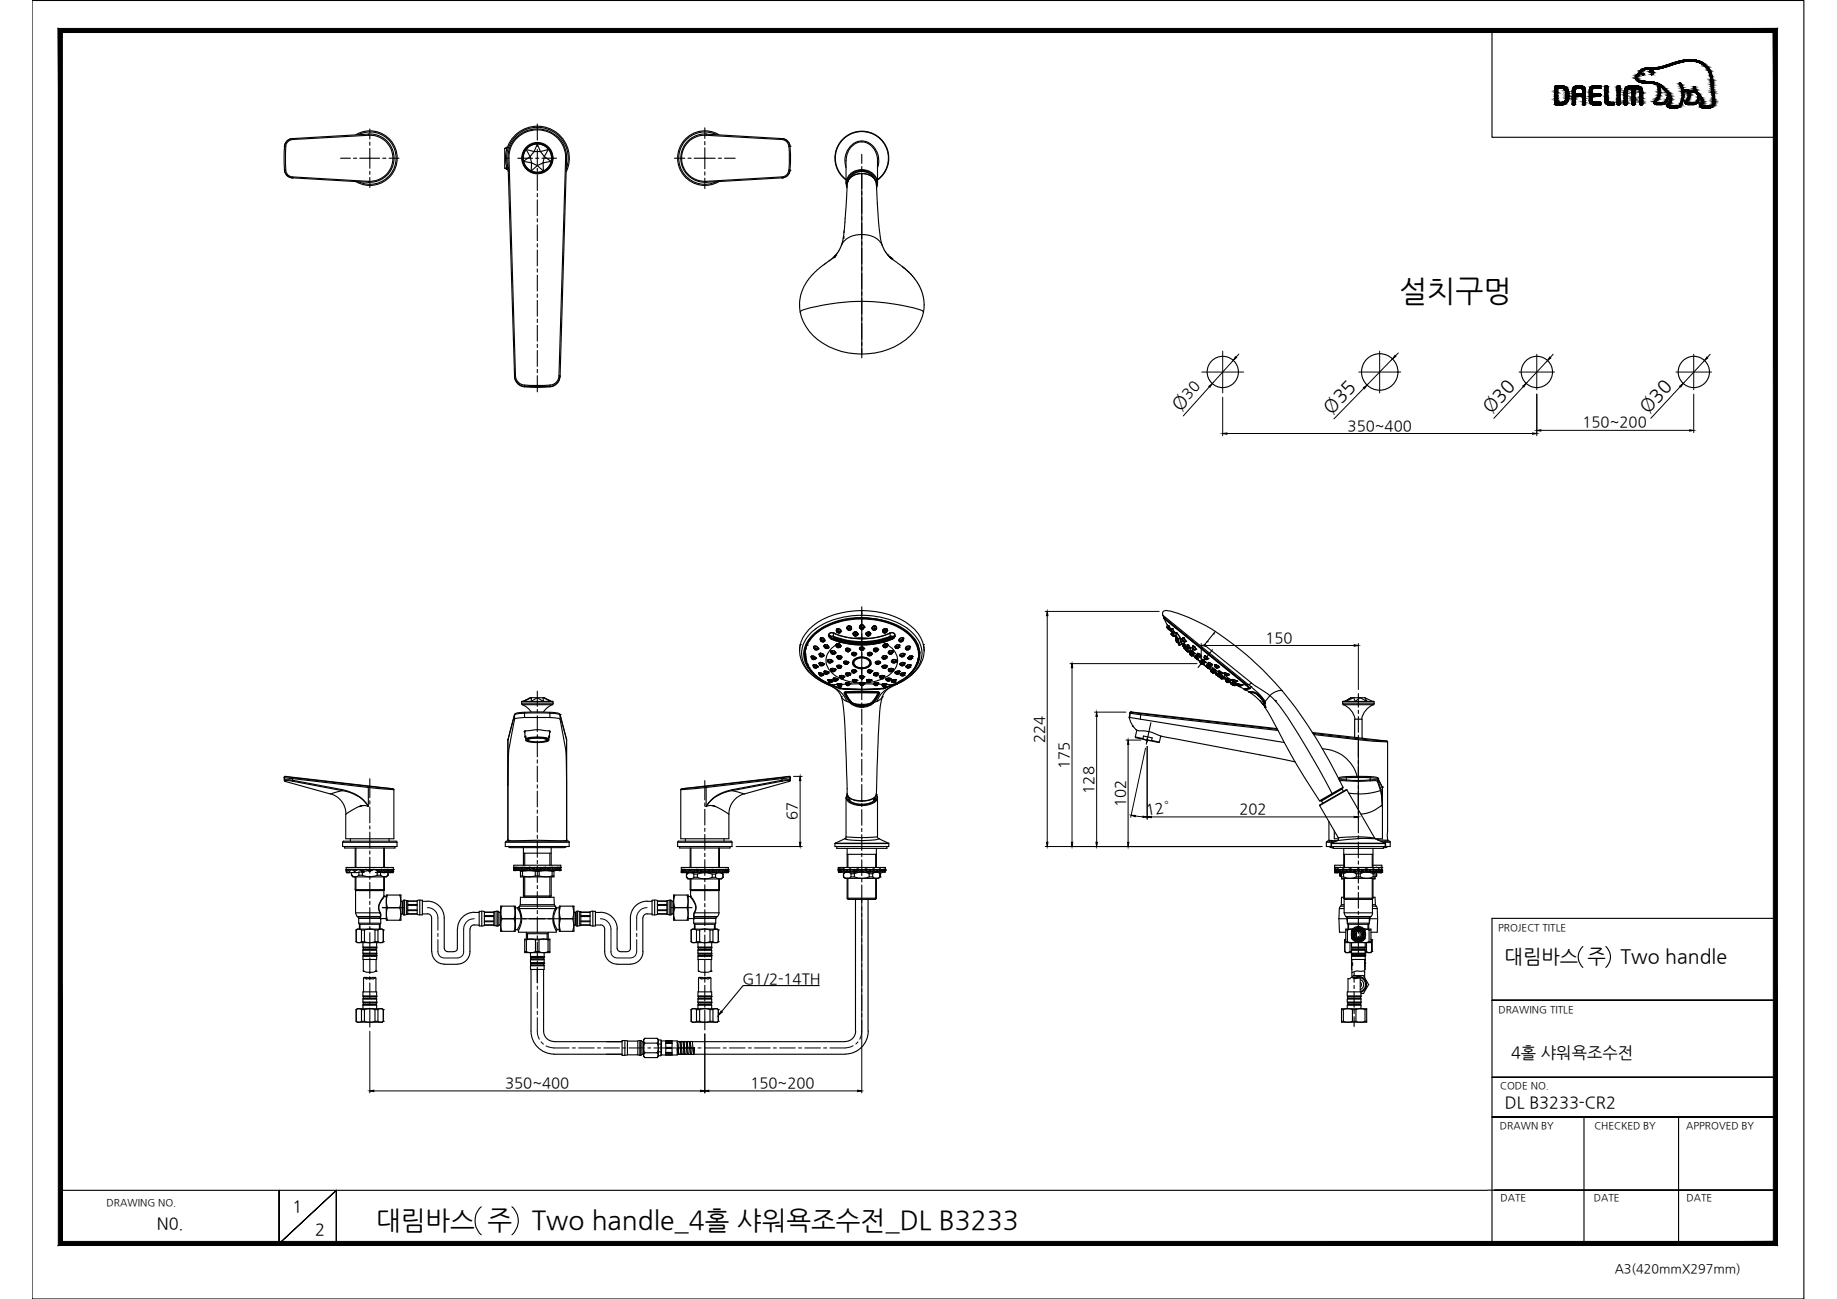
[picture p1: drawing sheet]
<svg xmlns="http://www.w3.org/2000/svg" width="420mm" height="297mm" viewBox="0 0 420 297" stroke-linecap="round" stroke-linejoin="round" font-family="sans-serif">
<defs><g id="words">
<text font-size="6.9" x="320" y="68.8">설치구멍</text>
<g font-size="6">
<text x="86" y="281">대림바스 주</text>
<text x="121.6" y="281">Two handle_4홀 샤워욕조수전_DL B3233</text>
</g>
<g font-size="4.5">
<text x="344.1" y="220.2">대림바스 주</text>
<text x="370.7" y="220.2">Two handle</text>
</g>
<g font-size="4.3">
<text x="269.9" y="94.1" transform="rotate(-48 269.9 94.1)">Ø</text>
<text x="304.4" y="94.8" transform="rotate(-46 304.4 94.8)">Ø35</text>
<text x="340.9" y="94.7" transform="rotate(-47 340.9 94.7)">Ø30</text>
<text x="376.8" y="94.7" transform="rotate(-47 376.8 94.7)">Ø30</text>
</g>
<g font-size="3.7">
<text x="345.6" y="241.9">4홀 샤워욕조수전</text>
<text x="344.2" y="253.4">DL B3233-CR2</text>
<text x="35.9" y="281.1">N0.</text>
<text x="66.9" y="277.1">1</text>
<text x="72.1" y="282.4">2</text>
</g>
<g font-size="3.4">
<text x="271.9" y="91.5" transform="rotate(-48 271.9 91.5)">30</text>
<text x="308.2" y="98.5">350~400</text>
<text x="361.9" y="97.7">150~200</text>
<text x="289.4" y="146.9">150</text>
<text x="238.9" y="169.9" transform="rotate(-90 238.9 169.9)">224</text>
<text x="244.5" y="175.9" transform="rotate(-90 244.5 175.9)">175</text>
<text x="250.1" y="181.5" transform="rotate(-90 250.1 181.5)">128</text>
<text x="257.4" y="184.6" transform="rotate(-90 257.4 184.6)">102</text>
<text x="182.3" y="187.6" transform="rotate(-90 182.3 187.6)">67</text>
<text x="262.3" y="186.4" transform="rotate(-10 262.3 186.4)">12°</text>
<text x="283.5" y="186.2">202</text>
<text x="169.8" y="225">G1/2-14TH</text>
<text x="115.5" y="248.8">350~400</text>
<text x="171.6" y="248.8">150~200</text>
</g>
<text font-size="2.9" x="369.3" y="291.1">A3(420mmX297mm)</text>
<g font-size="2.3">
<text x="342.6" y="212.8">PROJECT TITLE</text>
<text x="342.7" y="231.6">DRAWING TITLE</text>
<text x="343.2" y="249">CODE NO.</text>
<text x="343.1" y="258.3">DRAWN BY</text>
<text x="364.7" y="258.2">CHECKED BY</text>
<text x="385.7" y="258.3">APPROVED BY</text>
<text x="24.4" y="275.9">DRAWING NO.</text>
<text x="343.2" y="274.7">DATE</text>
<text x="364.5" y="274.7">DATE</text>
<text x="385.7" y="274.7">DATE</text>
</g>
</g></defs>
<!-- layer: 0 -->
<g fill="#000" stroke="#000" stroke-width=".23">
<path d="M276.5 88.3l.7-.6-.5 .8zM279.7 99.1l.9-.1v.3zM282.6 81.6l.2 .2-.7 .6zM311.9 88.6l.7-.5-.5 .8zM319.1 81.3l.2 .2-.8 .6zM348.3 88.3l.7-.6-.5 .8zM350.5 99l1 .1-1 .2zM351.5 98.4l.9-.1v.3zM354.5 81.6l.2 .3-.8 .6zM384.2 88.3l.8-.6-.6 .8zM386.5 98.3l.9 .1-.9 .2zM390.4 81.6l.2 .3-.8 .6z"/>
<path d="M239.5 139.8l.2 1h-.3zM245.2 151.8l.2 .9h-.4zM274.7 147.6l1-.2v.4zM309.7 147.4l1 .2-1 .2zM183 177.5l.2 1h-.4zM250.8 162.8l.2 1h-.3zM258 169.2l.2 1h-.3zM182.8 192.6h.4l-.2 1zM239.4 192.6h.3l-.2 1zM245 192.6h.4l-.2 1zM250.7 192.6h.3l-.2 1zM257.9 192.6h.3l-.2 1z"/>
<path d="M258.7 186.4l1 .1-.1 .3zM261.4 186.6l1 .2-1 .1zM262.4 186.8l1-.1v.3zM309.7 186.7l1 .1-1 .2zM164.9 231.2l.3 .2-.9 .8zM84.6 249.5l.9-.2v.3zM160.2 249.3l1 .2-1 .1zM161.2 249.5l.9-.2v.3zM196.2 249.3l.9 .2-.9 .1z"/>
<path d="M13.3 284.8l392.3-.9h-391.3zM13.3 284.8l392.3-.9 .9 .9zM405.6 7.4v276.5l.9 .9zM405.6 7.4l.9-.9v278.3zM14.3 7.4h391.3l.9-.9zM13.3 6.5h393.2l-392.2 .9zM13.3 6.5l1 277.4v-276.5zM13.3 6.5l1 277.4-1 .9z"/>
</g>
<g fill="none" stroke="#000" stroke-width=".25">
<path d="M7.3 .1h405.3v296.9h-405.3zM341.2 7v24.4h64.9M380.1 23.9h.1M81.4 193.9v4.5M81.4 198.8v.1M87.8 193.9v4.5M87.8 198.8v.1M158 198.8h.1M158 193.9v4.5M158 199.5h.1M164.4 198.8h.1M164.4 193.9v4.5"/>
<path d="M164.4 199.5h.1M81.2 203.4l.1 .2M81.3 203.6v.1M81.3 203.7v5h5.6M81.3 203.7h6.5M81.3 203.6h6.5M81.4 208.7l.3 .9M81.4 200.5v3.1M81.7 209.6l.3 .3M82 209.9h5M82.1 209.9v.1M82.3 211.4v1.1"/>
<path d="M86.8 211.4v1.1M86.9 208.7l.1 .9h-5.3M87 208.6l.1 .5-.1 .8 .2 .1M87 208.6l-.1 .1M87 209.9l-.1 .1zM87.1 209.5l-.1 .4M87.1 210.2l-.2-.2h-4.9v1.1M87.1 210.2v.9M87.2 210l-.1 .2M87.2 210h1.1M87.8 200.5v4.4M87.8 204.9h.1"/>
<path d="M87.8 204.9l.1 .1M87.8 204.9a3.3 3.3 0 0 0-.9 3.8M87.8 203.6h.1M87.9 205a3.3 3.3 0 0 0-1.2 3.2l.3 .4M87.9 203.4l-.1 .2M87.9 205h.4M98.8 217.6a2.86 2.86 0 0 0 2.8 2.9h3M101.6 216.9a.7 .7 0 0 0 .7 .7M102.3 217.6h1.6M104.6 216.9a.7 .7 0 0 1-.7 .7M107.5 217.6a2.86 2.86 0 0 1-2.9 2.9M138.3 217.6a2.86 2.86 0 0 0 2.9 2.9"/>
<path d="M141.2 216.9a.7 .7 0 0 0 .7 .7M141.9 217.6h1.6M144.2 216.9a.7 .7 0 0 1-.7 .7M147.1 217.6a2.86 2.86 0 0 1-2.9 2.9h-3.1M157.4 210h1.2M157.4 205h.5M157.9 203.4v1.5M157.9 205a3.5 3.5 0 0 1 1.2 3 2.16 2.16 0 0 0-.4 1.9l-.1 .1M157.9 204.9h.1M157.9 204.9v.1M157.9 204.9a3.2 3.2 0 0 1 1 3.8M157.9 203.7h6.5"/>
<path d="M157.9 203.6h6.6M158 201v2.6M158.6 210h.1M158.6 210l.1 .2M158.7 210.2l.2-.2h4.8v1.1M158.7 210.2v.9M158.7 209.9l.2 .1zM158.8 208.6l.1 .1M158.8 209.9h4.9M158.9 208.7l-.2 .8M158.9 208.7h5.5M159 211.4v1.1"/>
<path d="M163.4 211.4v1.1M163.8 209.9l-.1 .1M164.1 209.6h-5.4l.1 .3M164.1 209.6l-.4 .3M164.4 201v2.6M164.5 208.7l-.4 .9M164.5 203.6l-.1 5.1M164.5 203.4v.2M307.4 205.5v3.2h6.5M307.5 208.7l.3 .9M307.8 209.6h5.8M307.8 209.6l.3 .3"/>
<path d="M308.1 211.1v-1.1h5.1v1.1M308.1 209.9h5.1M308.2 209.9v.1M308.4 211.4v1.1M312.9 211.4v1.1M313.3 209.9l-.1 .1M313.6 209.6l-.4 .3M313.9 205.5v3.2M313.9 208.7l-.3 .9M362 216.4a3.2 3.2 0 0 0 0 4.8M367.3 216.4a3.2 3.2 0 0 1 0 4.8M406.1 210h-64.9v74.7"/>
<path d="M187.4 225.4h-17.4l-4.9 5.9M341.2 228.7h64.9h-64.9M341.2 255.4h64.9h-64.9M341.2 246.3h64.9h-64.9M362.3 255.4v28.9M383.9 255.4v28.9M13.8 272.2h326.3M63.8 272.2v12.2l13.1-12.2-13.1 12.2zM110.1 276a4.3 4.3 0 0 0 0 6.3M117.1 276a4.2 4.2 0 0 1 0 6.3M340.2 272.1h65.9h-64.3M76.9 284.4v-12.2v12.2"/>
<path d="M350.5 284.3h55.6"/>
<circle cx="279.7" cy="85.1" r="3.6"/>
<circle cx="315.6" cy="85.1" r="4.2"/>
<circle cx="351.5" cy="85.1" r="3.6"/>
<circle cx="387.4" cy="85.1" r="3.6"/>
</g>
<!-- layer: Cneter -->
<path d="M274.9 85.1h9.5M279.7 80.3v9.6M310.8 85.1h9.6M315.6 80.3v9.6M347.4 85.1h8.2M351.5 81v8.1M383.3 85.1h8.2M387.4 81v8.1" fill="none" stroke="#000" stroke-width=".23"/>
<!-- layer: 0 -->
<g fill="none" stroke="#000" stroke-width=".23">
<path d="M276.6 88.5l-6 6.6M279.7 90.8v8.8M280.6 99.1h69.9M282.1 82.4l-4.9 5.3M283.3 81l-.6 .7M312 88.8l-6.9 7M318.5 82.1l-5.9 6M319.8 80.7l-.6 .7M348.4 88.4l-6.7 7.3M351.5 90.1v9.5M352.4 98.4h34.1M353.9 82.5l-4.9 5.2"/>
<path d="M355.2 81l-.6 .7M384.3 88.4l-6.7 7.3M387.4 90.1v8.8M389.8 82.5l-4.8 5.2M391.2 81l-.7 .7M239.1 139.8h26M239.5 140.8v51.8M244.7 151.8h29.1M245.2 152.7v39.9M274.7 147.1v3.7M275.7 147.6h34M310.7 147.1v10.6"/>
<path d="M181.5 177.5h2M183 178.5v14.1M250.3 162.8h7.2M250.8 163.8v28.8M257.6 169.2h3.3M258 170.2v22.4M262 171.1l-3.4 15.8M262.4 170.7v16.6M168.4 193.6h15.1M239.1 193.6h63.3M259.7 186.6l1.7 .2M263.4 186.8h46.3"/>
<path d="M310.7 180.9v6.4M197.1 207.3v42.6M84.6 235.8v14.1M161.2 236.4v13.5M85.5 249.5h74.7M162.1 249.5h34.1"/>
</g>
<!-- layer: MEMBER -->
<g fill="none" stroke="#000" stroke-width=".25">
<path d="M194.4 182.5v.7M199.8 182.5v.7M302.3 183v.1M306.8 180.4h.1M307 180.4l-4.7 2.8 .3 .5M307 180.4l.3 .6M309.1 212.8v.5M309.1 214.2v.4M309.1 212.8a1.8 1.8 0 0 1 3.2 0M309.1 214.6a1.8 1.8 0 0 0 3.2 0M311.9 213.7h.3M312.2 212.8v.5"/>
<path d="M312.2 214.2v.4M150.6 237.8h.6v3.6h-.6M150.6 238.7h.6M151.3 238h3.6v3.2h-3.6zM151.3 238h-.1M152.3 238.6h1.4h-1.4M152.3 238h1.4h-1.4M152.3 239.8h1.4v.9h-1.4zM152.3 238.6v.9h1.4v-.9M152.3 238v.4h1.4v-.4M155 238.2l.2 1.4M155 238.2h.5l.1 1.4"/>
<path d="M155.2 239.6l.1 1.4 .5 .1M155.2 239.6h.1M155.5 238.3h.2M155.6 239.6l.1 1.3h.3M155.6 239.6l.2 1.5M155.7 238.2l-.1 .1M155.7 238.2h.5l.1 1.4M155.7 238.3l.2 1.3M155.7 238.2l.2 1.4M155.7 238.4h.1M155.9 239.6l.1 1.4 .5 .1M155.9 239.6h.1"/>
<path d="M156.2 238.3l.2 .1 .2 1.2M156.3 239.6l.2 1.3h.2M156.3 239.6l.2 1.5M156.4 238.2l-.1 .1M156.4 238.2h.5l.2 1.4M156.4 238.2l.2 1.4M156.6 239.6l.1 1.4 .5 .1M156.6 239.6h.1M156.9 238.3h.2M157.1 239.6l.1 1.3h.2M157.1 239.6l.1 1.5M157.1 238.2v.1"/>
<path d="M157.1 238.2h.5l.2 1.4M157.1 238.2l.2 1.4M157.1 238.3l.2 1.3M157.2 238.4h.1M157.3 239.6l.1 1.4 .5 .1M157.3 239.6h.1M157.6 238.3l.3 .1 .1 1.2M157.8 239.6l.1 1.3h.3M157.8 239.6l.1 1.5M157.8 238.2v.1M157.8 238.2h.6l.1 1.4M157.8 238.2l.2 1.4"/>
<path d="M158 239.6l.2 1.4 .5 .1M158 239.6h.1M158.5 239.6l.2 1.3 .1-1.3M158.5 239.6l.2 1.5M158.5 239.6h.3M158.7 239.6l-.1 1.1M158.8 239.6l-.1 1.5M150.6 240.5h.6M151.2 241.2h.1M152.3 241.2h1.4M152.3 241.2v-.3h1.4v.3M154.9 241.1h.2"/>
<path d="M155 241h.1M155.2 240.9l-.1 .2M155.3 240.9h-.3l-.1-1.3 .2 1.5M155.8 241h.1M155.9 240.9l-.1 .2M156.5 241h.1M156.6 240.9l-.1 .2M157.2 241v.1M157.2 241.1h.1M157.3 240.9l-.1 .2M158 241.1h.1M158 240.9l-.1 .2"/>
<circle cx="310.7" cy="213.7" r="1.63"/>
<circle cx="310.7" cy="213.7" r="1.5"/>
<circle cx="310.7" cy="213.7" r="1.25"/>
<circle cx="310.7" cy="213.7" r="1.21"/>
<circle cx="310.7" cy="213.7" r=".99"/>
<circle cx="310.7" cy="213.7" r=".95"/>
<circle cx="310.7" cy="213.7" r=".7"/>
<circle cx="310.7" cy="213.7" r="1.29"/>
</g>
<!-- layer: DEF_LAYER_ASSEM_MEMBER -->
<g fill="none" stroke="#000" stroke-width=".25">
<path d="M65.1 33.5l-.1 3.6a3.7 3.7 0 0 0 .5 2.9l.7 .5 .5 .2M65.1 38.9a1.92 1.92 0 0 0 1.6 1.8M65.1 33.5h.2a1.76 1.76 0 0 1 1.6-1.6l17.4-1a5.3 5.3 0 0 1 5.6 5.3 5.3 5.3 0 0 1-5.6 5.3M65.1 33.5h.1M65.1 38.9h.1M65.1 38.9h.2a1.67 1.67 0 0 0 1.6 1.6l17.4 1M65.4 33.4v5.5M66.7 31.7h-.2a1.96 1.96 0 0 0-1.4 1.8M66.7 31.7a1.91 1.91 0 0 0-1.6 1.8M66.9 31.7h.1M66.9 31.7v.2M66.9 31.7h-.2"/>
<path d="M81.4 30.8a6.2 6.2 0 0 1 9.4 5.4 6.2 6.2 0 0 1-9.4 5.3M82 30.8a6 6 0 0 1 8.6 5.4 6 6 0 0 1-8.6 5.4M84.3 30.6a5.5 5.5 0 0 1 5.8 5.6 5.5 5.5 0 0 1-5.8 5.5M84.3 30.9l-.1-.2-17.5 1M115.4 33.9v4.6l.5 .2M115.4 38.4h.6M115.4 33.9h.6M115.9 33.7l-.5 .2M115.9 33.7v.5M115.9 38.1v.6M115.9 38.7h.1M115.9 33.7h.1"/>
<path d="M116.2 36.2a6.7 6.7 0 0 1 6.7-6.7 6.7 6.7 0 0 1 6.7 6.7M116.2 36.2l1.5 49.8a2.51 2.51 0 0 0 2.3 2.5l2.9 .1 2.9-.1a2.55 2.55 0 0 0 2.3-2.5l1.5-49.8M116.3 39.2a7.3 7.3 0 0 1 6.6-10.3 7.3 7.3 0 0 1 6.7 10.3M116.3 38.6a7 7 0 0 1 6.6-9.5 7 7 0 0 1 6.6 9.5M116.4 36.1l-.2 .1M121.6 37.2l-.1 1.9 1.4-1.2 1.3-.7M121.6 37.2l1.3 .7 1.4 1.2-.1-1.9M123.6 34.7l-.7-1.7-.7 1.7-1 1.1-1.5 1.1 1.9 .3M123.6 34.7l1.8-.5-.9 1.6-.3 1.4M123.6 34.7h-1.4l-1.8-.5 .8 1.6 .4 1.4M123.6 34.7l.9 1.1 1.5 1.1-1.8 .3M129.4 36.1a6.5 6.5 0 0 0-6.5-6.4 6.5 6.5 0 0 0-6.5 6.4l1.5 49.8a2.25 2.25 0 0 0 2.1 2.2"/>
<path d="M129.4 36.1l.2 .1M129.4 36.1l-1.6 49.8M161.5 30.9a5.3 5.3 0 0 0-5.6 5.3 5.3 5.3 0 0 0 5.6 5.3l17.3-1a1.67 1.67 0 0 0 1.6-1.6h.3M161.5 30.9v-.2l17.4 1M161.5 30.9l17.3 1a1.76 1.76 0 0 1 1.6 1.6h.3M161.5 30.6a5.5 5.5 0 0 0-5.8 5.6 5.5 5.5 0 0 0 5.8 5.5M163.8 30.8a6 6 0 0 0-8.6 5.4 6 6 0 0 0 8.6 5.4M164.4 30.8a6.2 6.2 0 0 0-9.4 5.4 6.2 6.2 0 0 0 9.4 5.3M178.9 31.7h.1M178.9 31.7h.2M178.9 31.7l-.1 .2M179.1 31.7l.9 .4a1.65 1.65 0 0 1 .7 1.4"/>
<path d="M179.1 31.7a1.93 1.93 0 0 1 1.6 1.8M180.4 33.4v5.5M180.7 38.9a1.85 1.85 0 0 1-1.8 1.8M180.7 33.5l.1 1.7-.1 3.7M180.7 38.9a1.84 1.84 0 0 1-1.8 1.8M180.7 38.9h.1M180.7 33.5h.1M193.5 38.3a4.5 4.5 0 0 1 3.6-6.1 4.4 4.4 0 0 1 3.6 6.1M197.1 39.7l-1.6 .2-.8 .6-.6 .6M197.1 39.7a2.92 2.92 0 0 1 3.3 2.4M197.1 39.2a3.1 3.1 0 0 1 2.7 1.5M197.1 39.2a2.87 2.87 0 0 0-2.7 1.5"/>
<path d="M197.1 39.2a3 3 0 0 1 3.1 2M197.1 39.2a3 3 0 0 0-3.1 2M197.1 39.7a3.5 3.5 0 0 0-3 1.4M197.1 39.7a3.5 3.5 0 0 1 3.2 1.7M197.1 39.7v41.3M66.7 40.7l17.5 1 .1-.2M66.9 40.7h.1M66.9 40.5v.2M178.8 40.5l.1 .2M178.9 40.7h.1M178.9 40.7l-17.4 1v-.2M190.2 59.3l-3.4 2.5-2.2 2.5-.7 1.3-.7 1.6-.3 2.5"/>
<path d="M190.5 59h.1M190.5 59l-.4 .3M190.7 58.8l-.2 .2M190.7 58.8h.1M190.8 58.8h.1M190.8 58.7h.1M190.9 58.7h.1M190.9 58.6h.1M190.9 58.6l-.2 .2M191.1 58.4h.1M191.1 58.4l-.2 .2M191.2 58.3l-.3 .3"/>
<path d="M192.4 56.1a5 5 0 0 1 5.4-2.4 4.5 4.5 0 0 1 4 2.4M192.9 54.5h.1M192.9 54.5l-.7 2.3-1.1 1.6M192.9 54.2v.3M192.9 54.2h.1M193 53.2l-.1 1M193.1 52.8l-.1 .4M193.5 41.9l.2 1.1M193.5 41.9v-5.2a3.9 3.9 0 0 1 4.4-4.2 4.2 4.2 0 0 1 2.8 4.2v5.2M193.5 41.9a3.7 3.7 0 0 1 5.8-2.5 3 3 0 0 1 1.4 2.5M193.5 41.2a6.2 6.2 0 0 1-1-9.2 6.2 6.2 0 0 1 9.2 0 6.2 6.2 0 0 1-1 9.2M193.5 41.1a6.1 6.1 0 0 1-.9-9 6.1 6.1 0 0 1 9 0 6.1 6.1 0 0 1-.9 9"/>
<path d="M193.7 42.7a3.4 3.4 0 0 1 1.7-3.4 3.4 3.4 0 0 1 3.8 .2 2.82 2.82 0 0 1 1.3 3.2M193.8 41.8v.3M193.8 41.8l-.8 11.4M193.9 41.6l-.1 .2M193.9 41.4l-.1 .4M194 41.5l-.1 .1M194.1 41.1l-.2 .4M194.1 41.1l-.2 .3M200.1 41.1h.1M200.3 41.4l.1 .2M200.4 41.6v.5M200.4 42.1a96 96 0 0 0 1.1 13l.3 1"/>
<path d="M200.4 42.1h.1M200.4 42.1v.1M200.7 41.9l-.2 1.1M201.8 56.1l.4 1 .9 1.2M203.1 58.3l.3 .4M203.1 58.3h.1M203.4 58.7l.3 .3M203.4 58.7h.1M203.5 58.8h.1M203.6 58.9h.1M203.7 59h.1M203.8 59h.1"/>
<path d="M203.8 59.1l.2 .1M203.8 59v.1M203.9 59.1h.1M204 59.2h.1M204 59.2l.2 .1M204.1 59.3l2.8 2.1 2.4 2.5 1 1.4 .6 1.5 .4 1.6 .1 1.4M182.9 69.7l.1 1.7M182.9 69.7v.1M183 71.4v-.1a5.8 5.8 0 0 1 3.4-1.1 46.2 46.2 0 0 1 24.5 .8l.3 .4M183 71.4a12.3 12.3 0 0 0 9.5 9l1.6 .3 3 .3M183.1 71.4h-.1M211.2 71.4a12.4 12.4 0 0 1-9.5 9l-1.5 .3-3.1 .3"/>
<path d="M211.2 71.4h.1M211.4 69.7l-.2 1.7M117.9 85.9h-.1a2.34 2.34 0 0 0 2.2 2.4M120 88.3v.2M120 88.1v.2M120 88.3h5.8M120 88.1h5.8M125.8 88.1v.4M127.8 85.9a2.17 2.17 0 0 1-2 2.2M127.8 85.9l.3 .1a2.56 2.56 0 0 1-2.3 2.3M197.1 139.6a17.4 17.4 0 0 0-12.1 4.3 7 7 0 0 0-2 3.5M197.1 139.6a17.6 17.6 0 0 1 12.1 4.3 8 8 0 0 1 2 3.5"/>
<path d="M197.1 139.6v1.1M120.5 160l-.9 .4M125.3 160l.8 .4M182.9 148.8a7.6 7.6 0 0 0 3.8 6.3l2.5 1.4M183 147.4l-.1 1.4M183 147.4h.1M184 149.5l.1 .6M184 149.3v.2M184 149.5h.1M184 149.1h.1M184 149.5v.4M184 150h.1"/>
<path d="M184.1 149.1l-.1 .2M184.1 149.8h.1M184.1 149.7v.1M184.1 149.7h.1M184.1 149.6v.1M184.1 149.6h.1M184.1 149.5h.1M184.1 150.1l.3 1.4 .6 1.3M184.1 150h.1M184.1 149.9v.1M184.1 150.1h.1M184.1 149.9l.1 .8"/>
<path d="M184.1 149.5v.1M184.1 149.8v.1M184.1 149.5v.4M184.1 150l.1 .7M184.1 150.3v.1M184.1 150.3h.1M184.1 150.2v.1M184.1 150.2h.1M184.1 150.1v.1M184.1 150v.1M184.1 149.4v.1M184.1 150.5l.1 .1"/>
<path d="M184.1 150.5h.1M184.1 150.4v.1M184.1 150.4h.1M184.1 149.3l.1 1.4M184.1 148.5v.2M184.2 150.7v.1M184.2 150.7h.1M184.2 150.6v.1M184.2 150.6h.1M184.2 148.3h.1M184.2 150.6l.1 .4M184.2 150.7l.1 .4"/>
<path d="M184.2 148.6l-.1 .7M184.2 150.8h.1M184.2 150.8l.1 .2M184.2 150.7a7.6 7.6 0 0 0 4 4.9M184.3 151v.2M184.3 151h.1M184.3 148.3v.1M184.3 151.1h.1M184.3 151.1v.1M184.3 148.4v.2M184.3 151.2l.1 .2M184.3 151.2h.1"/>
<path d="M184.3 147.9l-.2 1.6M184.3 148.4h.1M184.3 151.1l.3 .9M184.4 147.6v.1M184.4 151.4l.1 .4M184.4 151.4h.1M184.5 147.5h.1M184.5 147.3l-.3 1M184.5 147.5l-.1 .4M184.5 151.8l.1 .1M184.5 151.8h.1M184.6 151.9v.1"/>
<path d="M184.6 151.9h.1M184.6 147.5l-.3 .9M184.6 147.1l-.2 .6M184.6 152l.1 .1M184.6 152h.1M184.6 152a7.8 7.8 0 0 0 3.6 3.6M184.6 147.5h.1M184.6 147.5v.1M184.7 152.1v.2M184.7 152.1h.1M184.7 147.3l-.1 .2M184.7 152.3l.2 .3"/>
<path d="M184.7 152.3h.1M184.8 146.7l-.3 .6M184.9 152.6h.1M185 152.6v.1M185 152.6h.1M185 152.7h.1M185 152.7l.1 .2M185 152.8l.2 .2M185 152.8h.1M185.1 146.4l-.8 1.6-.2 1.1M185.1 152.9l.1 .1M185.2 153l.1 .1"/>
<path d="M185.3 153.1v.1M185.3 153.2h.1M185.3 153.2l.1 .1M185.4 153.3h.1M185.4 153.3l.1 .1M185.4 153.4h.1M185.5 153.4l.1 .1M185.5 153.4h.1M185.5 150.2a.61 .61 0 0 1 1.1 .2M185.5 150.2l.2 .3M185.5 150.2h.1M185.5 150.2l.2 .2"/>
<path d="M185.6 150.1a.63 .63 0 0 1 .9 .4M185.6 153.5l.2 .3M185.6 153.5h.1M185.6 150.1h.1M185.6 150.1l.1 .3M185.6 150.1l-.1 .1M185.6 150.1l.1 .2M185.7 150.1h.1M185.7 150.6h.1M185.7 150.5a.41 .41 0 0 1 .7 .1M185.7 150.5l.1 .1M185.7 150.1v.6a.39 .39 0 0 0 .7 0"/>
<path d="M185.7 150.5h.1M185.8 150.6a.32 .32 0 0 1 .3-.2 .32 .32 0 0 1 .3 .3M185.8 150.6a.36 .36 0 0 0 .6 .1M185.8 153.8l.2 .2M185.8 153.8h.1M185.9 150.7h.1M185.9 150.7h.2M186 152.3l.1 .1M186 154l2.2 1.6M186 154h.1M186 152h.1M186.1 152h-.1"/>
<path d="M186.1 152.1h.1M186.1 152.1v.1M186.1 152v.1M186.1 152.2v.1M186.1 152h.1M186.1 152v.6M186.1 147.9l.2 .4M186.1 152v.5M186.1 152l-.1 .3M186.1 147.9h.1M186.1 150.7h.1M186.1 152l.5 .1"/>
<path d="M186.1 152.6h.1M186.1 152.5a.41 .41 0 0 0 .4 .3 .41 .41 0 0 0 .4-.2M186.1 152.5l.1-.1a.37 .37 0 0 1 .6 .2l-.3-.2-.3 .2M186.1 148l.2 .3M186.1 147.8a.67 .67 0 0 1 1 .6M186.1 147.8v.1M186.2 147.9h.1M186.2 152.6l.3 .2 .3-.2M186.2 147.9v.2M186.2 148v.2M186.2 147.9v.1M186.2 148h.1"/>
<path d="M186.2 147.8h.1M186.2 147.8a.59 .59 0 0 1 .9 .5M186.2 147.8l-.1 .1M186.2 147.8l.1 .6M186.2 147.8v.1M186.2 147.9l.1 .5M186.3 148.4a.42 .42 0 0 0 .6 .1M186.3 148.4h.1M186.3 148.4a.4 .4 0 0 1 .3-.2 .4 .4 0 0 1 .4 .2M186.3 148.2l.1 .1M186.4 150.7h.1M186.4 152.6h.1"/>
<path d="M186.4 152.6h.2M186.4 150.6l.1-.2-.1 .3M186.4 144a6.3 6.3 0 0 0-.2 10.7l3 1.8M186.4 150.6h.1M186.4 150.5l.1 .1M186.5 150.7h.1M186.5 150.5h.1M186.5 150.4v.1M186.5 148.4h.1M186.5 150.5l-.1 .1M186.6 150.5h-.1M186.6 150.4v.1"/>
<path d="M186.6 150.5l-.2 .2M186.6 148.4l.1 .1zM186.6 152.6h.1M186.6 150.5h.1M186.6 150.4h.1M186.6 152.1l-.5-.1-.1 .3M186.6 152.1h.1M186.7 152.1l.2 .2M186.7 152.1l.3 .3M186.7 152.1h.1M186.9 152.6h.1M186.9 148.5h.1"/>
<path d="M186.9 152.4v.2M186.9 152.3h.1M186.9 152.3v.3M186.9 152.5h.1M186.9 152.3v.1M186.9 152.3l.1 .1M186.9 152.4h.1M186.9 152.5v.1M187 152.5h.1M187 152.4h.1M187 152.4v.1M187 148.6h.1"/>
<path d="M187 148.4l-.1 .1M187 148.4h.1M187 152.5l-.1 .1M187 148.3l.1-.2-.1 .3M187 148.4v.1M187 148.3h.1M187 148.3v.1M187.1 148.3v.2M187.1 148.4h-.1M187.1 148.3h.1M187.1 148.3l-.1 .1M187.1 148.3h-.1"/>
<path d="M187.1 148.4l-.2 .1M187.1 148.4h.1M187.1 148.3v.1M187.3 153.9h.1M187.3 153.9l.2 .4M187.3 153.9l.4-.1 .5 .3M187.3 153.9v.3M187.3 153.9l.1 .2M187.3 151.8l.2 .2M187.3 149.6l.2 .4M187.3 154.2h.1M187.4 153.8v.1"/>
<path d="M187.4 153.9l.8 .2M187.4 153.9h-.1M187.4 151.5h.1M187.4 149.5h.1M187.4 149.6h.1M187.4 151.7h.1M187.4 149.6l.1 .2M187.4 151.7l-.1 .1M187.4 149.5v.1M187.4 151.6v.1M187.4 154.1v.1M187.4 151.7l.1 .1"/>
<path d="M187.4 154.1l-.1 .1M187.4 151.6h.1M187.5 154.3h.1M187.5 154.3v.2M187.5 154.5h.1M187.5 154.3a.4 .4 0 0 1 .3-.2 .4 .4 0 0 1 .4 .3M187.5 151.6h-.1M187.5 149.6v.2M187.5 149.6h.1M187.5 151.6h.1M187.5 149.6v.1M187.5 149.5v.5z"/>
<path d="M187.5 150h.1M187.5 152h.1M187.5 150a.43 .43 0 0 0 .7 .1M187.5 152a.43 .43 0 0 0 .7 .1M187.5 151.5h.1M187.5 150v-.1a.44 .44 0 0 1 .8 .1M187.5 154.4h.1M187.5 154.4l.1-.2 .5 .2-.2 .2-.4-.1M187.5 151.5v.5M187.5 154.4v.1M187.5 151.9h.1M187.5 151.5l.7 .1"/>
<path d="M187.5 149.9h.1M187.5 149.9h.1a.29 .29 0 0 1 .3-.1 .29 .29 0 0 1 .2 .4h-.4l-.1-.3M187.5 151.5l-.2 .3M187.5 151.5l-.1 .3M187.5 151.5v.1M187.6 151.5l.5 .1M187.6 149.4l-.2 .1M187.6 149.4l-.3 .2M187.6 149.4h.1M187.6 149.4l.4 .1M187.6 146.2l.1 .3M187.6 149.3v.1"/>
<path d="M187.6 146.1h.1M187.6 149.3h.1M187.7 146l-.1 .2 .1 .3M187.7 146h.1M187.7 146.1v.1M187.7 146.2h.1M187.7 146.1h.1M187.7 154.4h.1M187.7 154.4h.2M187.7 146v.5a.39 .39 0 0 1 .4-.2 .39 .39 0 0 1 .4 .2M187.7 146l-.1 .1M187.7 146v.1"/>
<path d="M187.7 146v.3M187.7 145.9h.1M187.7 146.5l.3 .3h.3M187.7 145.9h.6M187.7 146.3v.2M187.7 146.3v-.1v.2M187.8 146.5v.1M187.8 146.2h.1M187.8 145.9h.1M187.8 145.9h-.1M187.8 152.1h.1M187.8 150h.1"/>
<path d="M187.8 152.1h.2M187.8 150h.2M187.8 150l.2 .1M187.9 154.4h.1M187.9 146.3v.1M188 145.9l-.3 .1M188 152.1h.1M188 145.9l.5 .2 .1 .4M188 150v.1M188 146.6h.1M188 146.6h.2M188 149.5h.1"/>
<path d="M188.1 149.4h.1M188.1 149.4l.1 .1M188.1 149.5l.2 .3M188.1 150.1h.1M188.1 154.3v.1M188.1 149.5l.3 .4M188.1 151.6h.1M188.2 149.5h.1M188.2 154.4h.1M188.2 154.4l-.2 .2-.5-.1M188.2 151.6l.1 .2M188.2 151.6l.2 .3"/>
<path d="M188.2 151.6l.2 .2M188.2 149.5l.2 .3M188.2 152.1h.1M188.2 150.1h.1M188.2 146.6h.1M188.2 154.2h.1M188.2 154.1h.1M188.2 154.1v.1M188.2 154.2v.2M188.3 152.1h.1M188.3 154.1h.1M188.3 150l-.1 .1"/>
<path d="M188.3 154.1l-.1 .3M188.3 154.1v.1l-.1 .2M188.3 152.1h-.1M188.3 152l-.1 .1M188.3 154.1v.1M188.3 154.1h-.1M188.3 155.6l1.8 .9M188.3 150.1h.1M188.3 154.2h.1M188.3 149.8v-.1v.3M188.3 151.8v.2a.43 .43 0 0 0-.8 0M188.3 151.8h.1"/>
<path d="M188.3 149.8v.2M188.3 149.8h.1M188.3 154.2l-.1 .1M188.3 146.7v.1M188.3 149.9h.1M188.3 151.9h.1M188.3 151.8v.3M188.3 149.9v.1M188.3 149.8v.1M188.3 151.8l.1 .1M188.4 151.9h.1M188.4 149.8v.1"/>
<path d="M188.4 151.9l-.1 .1v-.1M188.4 151.8h.1M188.4 146.7h.1M188.4 149.8h.1M188.4 149.9l-.1 .1M188.4 151.9l-.1 .2M188.4 149.9l-.1 .2M188.5 146.6l-.2 .2M188.5 146.6h.1M188.5 153.5v.3M188.5 146.5v.1M188.5 146.5h.1"/>
<path d="M188.5 147.6l.1 .5M188.5 146.4v.1M188.5 153.6h.1M188.5 146.6l-.1 .2M188.5 153.6l.1 .2M188.5 146.6v.1M188.5 147.6h.1M188.5 147.7l.1 .3M188.5 146.7h.1M188.5 153.5l.5-.1 .5 .3M188.5 153.5h.1M188.5 146.4h.1"/>
<path d="M188.5 147.7h.1M188.6 146.5h-.1M188.6 153.5h.5l.4 .3M188.6 146.4v-.2l-.1 .3M188.6 146.5l-.1 .1M188.6 153.6h.1M188.6 153.8v.1M188.6 153.5h.1M188.6 147.7v.2M188.6 153.5l-.1 .1M188.6 147.6v.2M188.6 153.5v.1"/>
<path d="M188.6 153.8h.1M188.6 147.8v.1M188.6 147.6h-.1M188.6 153.4h.1M188.6 147.7h.1M188.6 146.6h-.1M188.6 146.6h.1M188.6 147.5h.1M188.6 146.5l-.3-.6 .3 .6M188.6 147.6h.1M188.6 147.6v.4M188.6 153.5v.5a.38 .38 0 0 1 .4-.3 .38 .38 0 0 1 .3 .3"/>
<path d="M188.6 153.5v.5M188.6 147.7v.1M188.6 146.5v.1M188.6 153.7h.1M188.6 146.4h.1M188.6 153.9h.1M188.6 148h.1M188.6 154h.1M188.6 148l.4 .3 .3-.1M188.6 154a.3 .3 0 0 1 .4-.2 .3 .3 0 0 1 .2 .3l-.5-.1M188.6 148l.1 .1M188.7 146.4v.1"/>
<path d="M188.7 147.9l-.1 .1M188.7 147.9l.4-.1 .3 .3M188.7 147.9h.1M188.7 147.4l-.1 .1M188.8 147.5l-.2 .1M188.8 155.9l1.3 .7M188.8 147.9h.4v.3a.27 .27 0 0 1-.3 .1 .27 .27 0 0 1-.1-.4zM188.8 147.5h.4M188.8 147.4l.4 .1M188.8 147.4h.1M188.9 154h.1M188.9 148.1h.1"/>
<path d="M188.9 148.1h.2M188.9 154h.2zM189.1 148.1h.1M189.2 156.5h.1M189.2 156.5l.4 .2a4.8 4.8 0 0 1 2.8 2.6M189.2 147.5l.3 .3v.3M189.2 147.5l.3 .4M189.2 151.1l.2 .3M189.2 156.5a6.7 6.7 0 0 1 4.5 3.9l.7 .2M189.2 148.2h.1M189.2 151.1h.1M189.2 147.5h.1"/>
<path d="M189.3 156.5h.1M189.3 148.2h.1M189.3 151.1l.1 .2M189.3 151v.1M189.3 151h.1M189.4 148.1l-.1 .1M189.4 154h.1M189.4 154a.39 .39 0 0 1-.7 0M189.4 151.1h.1M189.4 148.1h.1M189.4 151.1v.1zM189.4 151l-.1 .1"/>
<path d="M189.4 155.4l.1 .3M189.4 150.9v.1M189.4 153.9v.1M189.4 151h.1M189.4 155.4l.8 .1M189.4 147.9v-.1v.3M189.4 155.5h.1M189.4 147.9v.2M189.4 147.9h.1M189.4 155.5l.1 .1M189.4 155.4l.1 .1M189.4 148v.1"/>
<path d="M189.4 155.4v.1M189.4 150.9v.5M189.4 155.4h.1M189.4 151.4h.1M189.4 153.7h.1M189.4 151.4a.38 .38 0 0 0 .4 .2 .38 .38 0 0 0 .4-.2M189.4 153.7v.3M189.4 151.4a.41 .41 0 0 1 .8 0M189.4 150.8l-.2 .3M189.4 148.2h-.1M189.5 148h-.1M189.5 148.1h.1"/>
<path d="M189.5 148h.1M189.5 153.8h.1M189.5 153.7h.1M189.5 153.8h-.1M189.5 150.9h.6M189.5 150.9h.1M189.5 150.9h-.1M189.5 155.9h.1M189.5 151.4h.1M189.5 151.4l.2-.2 .4 .2M189.5 153.8l-.1 .1M189.5 150.9l-.2 .1"/>
<path d="M189.5 150.8l.5 .1M189.5 153.8l-.1 .2M189.5 155.4v.5M189.5 147.9l-.1 .1M189.5 147.9v.1M189.5 150.8h.1M189.5 147.9h.1M189.5 155.9l.1 .1M189.6 156h.1M189.6 155.8l.3-.1 .3 .3-.4 .1zM189.6 145.1l.1 .3M189.6 155.6h.1"/>
<path d="M189.7 145.5l.2 .3M189.7 145.5h.1M189.7 151.4h.1M189.7 145.6h.1M189.7 145.3v.1M189.7 145.4h.1M189.7 145.3h.1M189.7 145.6l.2 .3M189.7 145.6l.2 .2M189.7 156.5h.1M189.7 145.5v.1M189.7 156.5h-.4"/>
<path d="M189.7 145.4l.1 .3M189.7 151.4l.2 .1zM189.7 156.5l2.3 1M189.8 156.4l-.1 .1M189.8 156.5h.1M189.8 145.7h.1M189.8 156.5l.3 .1M189.9 145.7h.1M189.9 145.7v.1M189.9 155.9h.1M189.9 155.6l-.4 .3M189.9 155.6l.3 .1v.2"/>
<path d="M189.9 155.4v.2M189.9 145.8h.1M189.9 145.9h.1M189.9 145.8v.1M190 146l.1 .1M190 146h.1M190 145.8v.1M190 145.9h.1M190 145.9v.1M190 146l.3 .2M190 149l.1 .3M190 149h.1"/>
<path d="M190 153h.1M190 146l.2 .2M190 153.2l.2 .1M190 148.9h.1M190 148.9v.1M190 149.1l.2 .1M190.1 152.9h-.1M190.1 150.8v.1M190.1 149a.51 .51 0 0 1 .5-.2 .51 .51 0 0 1 .4 .4M190.1 149h.1M190.1 153h.1M190.1 156.6l2 .8"/>
<path d="M190.1 150.9h.1M190.1 150.9l.2 .3M190.1 149l.1 .3M190.1 148.9l.1 .4M190.1 148.9h.1M190.1 148.9a.56 .56 0 0 1 .6-.1 .56 .56 0 0 1 .3 .6M190.1 156.6h.1M190.1 153v.1M190.1 156.6l.2 .1M190.1 153.1h.1M190.1 149v.1M190.1 156.5h.1"/>
<path d="M190.1 149.1h.1M190.1 150.9l.2 .2M190.1 152.9l.1 .5zM190.1 156.6l.3 .1M190.1 156.6h1.5M190.1 150.9l.3 .3M190.1 153.1l-.1 .1M190.1 148.9l.1 .5M190.1 153.1v.1M190.2 149.3h.1M190.2 149v.1M190.2 152.9h.6"/>
<path d="M190.2 152.9h.1M190.2 149.4a.4 .4 0 0 0 .3 .3 .4 .4 0 0 0 .4-.2M190.2 152.9l-.1 .1M190.2 151.4h.1M190.2 153.4h.1M190.2 153.4v.1M190.2 153.4a.39 .39 0 0 1 .3-.3 .39 .39 0 0 1 .4 .3M190.2 151.4h-.1a.31 .31 0 0 1-.3 .2 .31 .31 0 0 1-.3-.2M190.2 149.3a.41 .41 0 0 1 .7 .1M190.2 152.9l-.2 .1 .2 .2M190.2 149.3v.1M190.2 155.7l-.1 .1"/>
<path d="M190.2 155.5h.1M190.2 155.9h.1M190.2 155.9l-.1 .2-.5-.1M190.2 151.3h.1M190.2 151.2v.1M190.2 155.5l.1 .1M190.2 155.5l.2 .1M190.2 151.5h.1M190.2 151.1v.3zM190.2 155.8h.1M190.2 153.5h.1M190.2 146.2h.1"/>
<path d="M190.2 153.4a.31 .31 0 0 1 .4-.1 .31 .31 0 0 1 .2 .2l-.5 .1zM190.2 155.8v.1M190.3 151.2h.1M190.3 151.1h.1M190.3 151.2l-.1 .1M190.3 151.1v.1M190.3 155.7h.1M190.3 151.3h.1M190.3 155.6l-.1 .2M190.3 155.6h.1M190.3 155.6v.1M190.3 146.2l1.6 .6 2.5 .5 2.7 .2"/>
<path d="M190.3 146.2h.1M190.3 146.2a.32 .32 0 0 1-.2-.5 .32 .32 0 0 1 .4-.1 16 16 0 0 0 6.6 1.2M190.3 146.2a20 20 0 0 0 6.8 1.3M190.3 151.2l-.1 .2M190.3 156.7h.1M190.3 156.7l1.8 .7M190.4 155.7h.1M190.4 151.2l-.2 .3M190.4 155.7l-.2 .2M190.4 155.6h.1M190.4 153.4h.1M190.4 149.4h.1"/>
<path d="M190.4 153.4h.2M190.4 149.4h.2M190.5 146v.1a17.8 17.8 0 0 0 13.2 0v-.1M190.5 146h.1M190.5 145.6a.32 .32 0 0 0-.4-.1 .32 .32 0 0 0-.1 .4M190.6 145.8l-.1 .2M190.6 145.8h.1M190.7 145.8h.1M190.6 155.1h.1M190.6 153.4h.1M190.6 149.4h.1M190.6 155.2h.1"/>
<path d="M190.6 145.9a18.8 18.8 0 0 0 13 .2 17.8 17.8 0 0 1-13-.1zM190.6 155.2l.1 .1M190.6 155.1v.1M190.6 145.9h.1M190.7 145.8l-.1 .1M190.7 155.2v.3M190.7 155.2h.1M190.7 155.1h.1M190.7 144.8a.63 .63 0 0 0-.8 0 .63 .63 0 0 0-.2 .8M190.7 144.8l1.4 .6 3.3 .6M190.7 144.8h.1M190.7 144.8l-.1 .7a17.9 17.9 0 0 0 13 0l-.1-.7"/>
<path d="M190.7 144.8a.74 .74 0 0 0-1.1 .1 .74 .74 0 0 0 .3 1.1M190.7 155.1l-.2 .2 .2 .1M190.7 155.1v.1M190.7 155.1h-.1M190.7 145.8v.1M190.7 155.1l.7 .1M190.7 155.5h.1M190.7 155.5l.1 .2M190.7 144.8l1.8 .6 2.9 .6M190.7 146l-.1 .2M190.7 144.7h.1M190.7 155h.1"/>
<path d="M190.8 145.7v.1M190.8 145.8a18.1 18.1 0 0 0 12.6 0M190.8 145.8h.1M190.8 155.7h.1M190.8 145.8v.1a19 19 0 0 0 12.7 0l-.1-.1M190.8 155.7l.2-.3 .4 .2-.2 .1h-.4M190.8 145.8l3.3 .9M190.8 145.8v.1M190.8 153.3h.1M190.8 145.7l1.9 .7 2 .4M190.8 145.7l-.2 .1M190.8 152.9h-.1a.39 .39 0 0 0-.5-.1 .39 .39 0 0 0-.2 .4"/>
<path d="M190.8 153l.2 .1M190.8 152.9h.1M190.9 145.8h.1M190.9 149.5h.1M190.9 153.4h.1M190.9 153.4l-.2 .2-.5-.1M190.9 153h.1M190.9 149.5h-.1M190.9 152.9l.1 .1M190.9 149.4v.1M190.9 149.2l.1-.2-.1 .4M190.9 155.7h.1"/>
<path d="M190.9 153.2h.1M190.9 149.2v.2M190.9 149.2h.1M190.9 153.2v.2M190.9 149.3h.1M190.9 149h.1M191 153.3h-.1M191 149.4h-.1M191 149.2l-.1 .1M191 153.2h-.1M191 153.1h.1M191 153.1l-.1 .1"/>
<path d="M191 153.1l.1 .1M191 149.3h.1M191 153v.2M191 153.1l-.1 .3M191 149.3l-.1 .1M191 149.2h.1M191 153.2h.1M191 153.2l-.1 .1M191 153.1l.1 .1-.2 .2M191 153.2l-.1 .2M191 149.4l-.1 .1M191 149.2v.1"/>
<path d="M191 153h.1M191 153.1v.1M191.1 155.5v.1M191.1 155.3l-.4 .2M191.1 155.3l.3 .3M191.1 155.1v.2M191.2 147.5a3.9 3.9 0 0 0-1.8 5.4 7.6 7.6 0 0 0 5.8 3.1M191.2 147.5v.2M191.2 147.5l.1 .4M191.2 147.4v.1M191.2 147.4h.1M191.3 147.4h.1"/>
<path d="M191.3 147.6v.2zM191.3 147.7v.2M191.3 147.4v.2M191.3 147.5h.1M191.3 147.6v.1M191.3 147.6h.1M191.3 147.4v.5M191.3 144.2l.1 .2M191.3 144.1v.1M191.3 147.9h.1M191.3 147.3h.1M191.3 147.8h.1"/>
<path d="M191.3 147.9l.3 .2h.3M191.3 144.2l.1 .1M191.3 147.3v.1M191.3 155.4v.1M191.4 147.6h.1M191.4 144.1h-.1M191.4 144.1h.1M191.4 143.9a.47 .47 0 0 0 .1 .7M191.4 147.3l-.2 .1M191.4 147.3h.1M191.4 144l-.1 .1M191.4 144v.5"/>
<path d="M191.4 147.8h.1M191.4 144.5h.1M191.4 155.6h.1M191.4 155.6l-.1 .1h-.4M191.4 144.5l.5 .2M191.4 155.2h.1M191.4 152.5l.2 .1M191.4 155.2l.2 .2-.1 .2M191.4 143.9v.1M191.4 155.1h.1M191.4 150.2h.1M191.4 150.1h.1"/>
<path d="M191.4 144.4h.1M191.5 144.3h.1M191.5 143.9h-.1M191.5 144.5h.1M191.5 155.5h.1M191.5 150.1h.1M191.5 152.3a.62 .62 0 0 1 .9 .1M191.5 150.2h.1M191.5 152.3h.1M191.5 155.2l.1 .1M191.5 147.7l-.2 .2M191.5 150.1l-.1 .3 .2 .1"/>
<path d="M191.5 152.4l-.1 .1M191.5 150.2l.1 .2M191.5 150.1l.1 .4M191.5 150.1v.1M191.5 152.3v.1M191.5 155.4l-.1 .2M191.5 147.7v.1M191.5 152.4l.1 .1M191.5 152.3l.1 .1M191.5 152.5l.1 .1M191.5 143.9l-.2 .2M191.5 147.2h-.1"/>
<path d="M191.5 156.4h.1M191.5 156.4l.1 .1M191.5 156.4h.7M191.5 155.3v.1M191.5 152.2l.1 .4M191.5 143.8v.1M191.5 152.2v.1M191.5 150.5h.1M191.5 150.3l.1 .1M191.6 156.4h.1M191.6 156.4h.6M191.6 155.3h.1"/>
<path d="M191.6 143.8l.6 .2M191.6 150.5h.1M191.6 150.5a.44 .44 0 0 0 .6 .2M191.6 152.6h.1M191.6 152.6l.3 .3 .4-.2M191.6 143.8h-.2M191.6 152.6a.39 .39 0 0 1 .3-.2 .39 .39 0 0 1 .4 .2h-.1M191.6 150.4h.1M191.6 152.6v.1M191.6 150l-.2 .1M191.6 155.3l-.1 .1M191.6 143.7l.6 .3"/>
<path d="M191.6 143.8h.1M191.6 156.5h.1M191.6 156.4h-.1M191.6 156.5v.1M191.6 143.8h-.1M191.6 155.2l-.1 .1M191.6 147.2l-.2 .1M191.6 147.2h.1M191.6 156.4v.4M191.6 150.4l.4-.1 .3 .2M191.6 143.8l-.2 .1M191.6 150.4v.1"/>
<path d="M191.6 143.7h.1M191.6 150h.1M191.6 150l.6 .1M191.6 150l-.1 .1M191.6 156.8h.1M191.6 156.8l.2 .2M191.6 152.6l.3-.1 .3 .1a.31 .31 0 0 1-.3 .3 .31 .31 0 0 1-.3-.3zM191.6 150a.49 .49 0 0 1 .8 .4M191.6 150h.6M191.6 149.9h.1M191.7 144.2l-.1 .1a.25 .25 0 0 0 0 .4 .25 .25 0 0 0 .4 0M191.7 144.2l-.3 .3"/>
<path d="M191.7 147.2h.2M191.7 142.1a11.5 11.5 0 0 0-7 4.8l-.2 .6M191.7 147.6l.4 .3M191.7 147.3v.3l-.2 .1M191.7 144.3l.4 .1-.2 .3M191.7 147.9v.1M191.8 157h.1M191.8 144.5v.1M191.8 147.9h.1M191.8 147.9h-.2l.1 .1M191.8 147.9l-.1 .1M191.8 144.2l.4 .3"/>
<path d="M191.9 152.7h.1M191.9 150.5l.1 .1zM191.9 143.8l-.1 .4h-.1M191.9 147.2l.1 .1M191.9 147.3h.1M191.9 147.3l-.3-.1 .6 .2M191.9 147.3l.2 .1M191.9 148l.1 .1M192 147.3h.1M192 148.1h.1M192 156.7l.1 .1-.1 .1M192 156.7v.2"/>
<path d="M192 150.6h.1M192 152.7h.1M192 157.5l5.1 .2M192 156.3v.2M192.1 154.6h.1M192.1 147.9l-.1 .2M192.1 147.9h.1M192.1 147.9l-.1 .1M192.1 154.6l.1 .2-.1-.2M192.1 144.7h.1M192.1 157.4l-.1 .1M192.1 147.8h.1"/>
<path d="M192.1 144.7h-.1M192.1 147.4l.1 .4M192.1 147.8v.1M192.1 157.4h.1M192.1 147.4h.1a.3 .3 0 0 1 .1 .3 .3 .3 0 0 1-.2 .3M192.1 142l-.3 .1M192.2 157.4h.1M192.2 147.4l.1 .3M192.2 154.5v.3M192.2 147.8h-.1M192.2 154.5l-.2 .2 .2 .2M192.2 154.5h.1"/>
<path d="M192.2 154.5l-.1 .1M192.2 154.5v.5M192.2 154.6h.1M192.2 154.7h.1M192.2 156.4h.1M192.2 147.8h.1M192.2 144.5l-.3 .2M192.2 154.5h.7M192.2 157.4l4.9 .2M192.2 147.5l-.1 .3M192.2 155l.2 .2M192.2 156.7v.2"/>
<path d="M192.2 147.8l-.1 .1M192.2 157.5l4.9 .3M192.2 147.9h-.1M192.2 144.5h.1M192.2 147.4h.1M192.2 150h.1M192.2 147.7v.1M192.2 150.7h.1M192.2 147.7h.1M192.2 150.1h.1M192.2 150.1l.2 .3M192.2 144l.1 .3"/>
<path d="M192.2 156.6l.2 .2M192.2 156.9l-.4 .1M192.2 156.9h.1M192.2 156.6l-.4 .1v.3M192.2 156.6h-.4l-.2 .2M192.2 156.4l.3 .2-.1 .1M192.2 156.4l.2 .1M192.3 146.8l-.6 .4M192.3 147.7h.1M192.3 147.7l-.1 .1M192.3 156.3v.1M192.3 156.9h.1"/>
<path d="M192.3 150.6l-.1 .1M192.3 144.3h.1M192.3 144.1l-.1 .4M192.3 156.9l-.5 .1M192.3 150.1l.1 .4M192.3 144.3l-.1 .2M192.3 144a.45 .45 0 0 1-.2 .7M192.3 150h.1M192.3 152.6h.1M192.3 150.5v.1M192.3 152.6v.1M192.3 150.4v.1"/>
<path d="M192.3 150.6h.1M192.3 152.7h.1M192.4 152.7h-.1M192.4 156.8l-.1 .1M192.4 155.2h.1M192.4 150.4l-.1 .1M192.4 150.4h.1M192.4 152.5h.1M192.4 150.3l-.1 .1M192.4 152.4h.1M192.4 155.1v.1M192.4 156.5v.3"/>
<path d="M192.4 152.3l-.1 .4M192.4 152.3l-.1 .3M192.4 150.2h.1M192.4 152.5l-.1 .1M192.4 150.5l-.1 .1M192.4 150.4v.1M192.4 156.5h.1M192.4 150.2l-.1 .4M192.4 152.3v.1M192.4 150.2v.2M192.4 156.7h.1M192.4 150.3h.1"/>
<path d="M192.4 150.3v.1M192.4 159.3h.1M192.4 159.3a94.1 94.1 0 0 1 1.2 15.7l.2 6.5M192.4 155l.3 .1zM192.4 156.5v.2M192.4 152.3a.62 .62 0 0 0-1 .1v.1M192.4 159.3l.4 .5 .9 .6M192.4 152.4v.1M192.4 156.5l.1 .1M192.5 152.4h-.1M192.5 150.4h.1M192.5 152.3h.1"/>
<path d="M192.5 152.4h.1M192.5 156.6h.1M192.5 156.6h-.1M192.5 156.5l-.1 .1M192.5 152.4l-.2 .3M192.5 154.8l-.3 .2M192.5 154.8l.4 .2M192.6 155l-.1 .1M192.6 154.5l-.1 .3M192.7 154.9h-.4l.1 .3M192.7 154.8l.1 .3-.4 .1M192.9 154.5h.1"/>
<path d="M192.9 154.5v.1M192.9 155l-.1 .2h-.4M192.9 154.6h.1M192.9 154.6l.2 .2-.1 .1v-.1M193 155h.1M193 154.6v.1M193 154.6l.1 .1M193 151.5l.1 .2M193 155h-.1M193 154.6l-.1 .4M193 151.5h.1M193 151.4h.1"/>
<path d="M193 154.7h.1M193 154.8h.1M193 151.5l.1 .1M193 151.4v.1M193.1 151.4h.1M193.1 151.5h.1M193.1 154.7h.1M193.1 154.7l-.1 .3M193.1 151.6v.1M193.1 151.7h.1M193.1 151.7v-.4v.4M193.1 151.7l.5 .2"/>
<path d="M193.1 151.7l.1 .1M193.1 151.7a.36 .36 0 0 1 .4-.2 .36 .36 0 0 1 .3 .2l-.2 .2M193.2 151.2l.6 .1M193.2 151.2l-.2 .3M193.2 151.7h.1M193.2 151.2l-.2 .2M193.2 151.2h.5l.4 .3M193.2 151.2h.1M193.2 158.4h.1M193.2 151.8l.3 .1M193.2 158.4l1.3 2.1-.1 .1M193.3 158.4h.1"/>
<path d="M193.3 158.3l.1 .5 .7 1.2 .9 .9M193.3 158.3v.1M193.4 151.8h.1M193.4 151.8h.2M193.4 154h.1M193.4 156.2h.1M193.4 148.5h.1M193.4 154.1h.1M193.4 156.2l.1 .1M193.4 156.2l.1 .2M193.4 154.1l.1 .1M193.4 148.7l.1 .1"/>
<path d="M193.4 148.5v.1M193.4 154v.1M193.4 148.6h.1M193.4 154l.1 .1M193.5 148.5v.2zM193.5 154h-.1M193.5 156.4h.1M193.5 156.4v.1M193.5 154.1v.1M193.5 156.4l-1.1 .1M193.5 148.4l-.1 .1M193.5 148.5h.1"/>
<path d="M193.5 148.6h.1M193.5 154v.1M193.5 156.2h.1M193.5 156.2h.6M193.5 156.2v.3M193.5 148.4v.4M193.5 151.9h.1M193.5 156.2h-.1M193.5 154v.2M193.5 154.2v.1M193.5 154h.1M193.5 148.3v.1"/>
<path d="M193.5 154.3h.1M193.5 154.3l.2 .2M193.5 156.6l.2 .1M193.5 148.8l.6 .2M193.5 156.5v.1M193.5 148.8h.1M193.6 151.9h-.1M193.6 148.6h.1M193.6 151.8h.1M193.6 148.3a.31 .31 0 0 0-.2 .3 .31 .31 0 0 0 .2 .3M193.6 158.2l-.3 .3a5.8 5.8 0 0 0 1.7 2.4M193.6 151.9h.1"/>
<path d="M193.6 148.2a.47 .47 0 0 1 .7 .1 .47 .47 0 0 1-.1 .7v-.1M193.6 148.3l.1-.1a.52 .52 0 0 1 .7 .4M193.6 148.3h.1M193.6 148.3l-.2 .2M193.6 148.3l-.1 .1M193.7 154.5h.1M193.7 156.5l.4-.1 .1 .3h-.4zM193.7 156.7h.1M193.7 143.7l.1 .2M193.8 143.5v-.1l.1 .5M193.8 151.7a.29 .29 0 0 0-.3-.2 .29 .29 0 0 0-.3 .3M193.8 148.6l-.3 .2"/>
<path d="M193.8 143.6l.1 .2M193.8 143.5v.1M193.8 148.6v.1M193.8 143.5h.1M193.8 151.8l-.2 .1M193.8 143.7v.1M193.8 143.4v.1M193.8 143.9h.1M193.8 151.3h.1M193.8 151.3l.2 .2M193.8 156.5l.2 .1zM193.8 143.3v.1"/>
<path d="M193.8 151.8h.1M193.8 151.7v.1M193.8 144h.2M193.9 143.3h-.1M193.9 151.2h.1M193.9 151.5l-.1 .3M193.9 143.9h.1M193.9 143.9l.3 .2M193.9 151.5l-.1 .2M193.9 151.5h.1M193.9 156.3l-.4 .2M193.9 151.8h.1"/>
<path d="M193.9 154.3l.1 .1M193.9 148.8h.1M193.9 148.8h-.1l.1 .1M193.9 154.3l-.1 .1 .1 .1M193.9 156.1l.2 .3M193.9 154.1l-.4 .2M193.9 148.2v.3l-.1 .1M193.9 154.1l.3 .1M193.9 148.5l.4 .3M194 151.5h.1M193.9 148.8v.1M193.9 153.9v.2"/>
<path d="M193.9 154.3v.2M193.9 156.5v.2M194 143.2h-.1M194 151.5l-.2 .3M194 154.4h.1M194 148.8h.1M194 148.8l-.1 .1M194 154.4l-.1 .1M194.1 151.5l-.3 .3M194.1 149h.1M194.1 156.1h.1M194.1 143.2l-.3 .1"/>
<path d="M194.1 143.2h.1M194.1 143.2l.5 .2M194.1 156.2l.3 .1M194.1 156.4l.2 .2M194.1 156.2h.1M194.1 156.2h-.6l-.2 .1 .2 .1M194.1 143.1l-.3 .2v.6M194.1 143.1v.1M194.1 143.2l.1 .4-.2 .1-.1 .2M194.1 143.1h.1M194.1 143.1a.52 .52 0 0 1 .7 .4 .52 .52 0 0 1-.4 .6M194.2 154.2l.1 .2"/>
<path d="M194.2 154.2h-.1M194.2 153.9l-.7 .1M194.2 154.5h-.5M194.2 143.8l.2 .1-.2 .1M194.2 143.8v.2M194.2 143.7l.3 .2-.2 .2M194.2 153.9a.49 .49 0 0 0-.5-.1 .49 .49 0 0 0-.3 .4l.1 .1M194.2 153.9h.1M194.2 153.9l.2 .1M194.2 143.1h.1M194.3 143.6h-.1M194.3 148.8l-.2 .2"/>
<path d="M194.3 154.4h.1M194.3 156.6l-.2 .2-.4-.1M194.3 144.1h.1M194.3 154h.1M194.3 143.2h.2M194.3 154.3h.1M194.3 154l.1 .1M194.3 154l.1 .2M194.3 154.3l-.1 .2M194.3 153.9l.1 .1M194.4 154.2l-.1 .1M194.4 148.4l-.1 .4"/>
<path d="M194.4 154.2h.1M194.4 156.2l-.1 .4M194.4 154.1h.1M194.4 156.3h.1M194.4 154.1v.1M194.4 156.3h-.1M194.4 153.9h.1M194.4 148.7h-.1M194.4 148.7l-.1 .1M194.4 148.3h.1M194.4 148.6h.1M194.4 154v.1"/>
<path d="M194.4 148.6l-.1 .1M194.4 156.3l-.1 .1M194.4 156.4l-.1 .1M194.4 154.1l-.1 .2M194.4 154.1l-.1 .3M194.5 154v.1M194.5 154.1h.1M194.5 143.2l.2 .2M194.6 144l-.3 .1M194.6 144h.1M194.6 143.9v.1M194.6 143.9a.29 .29 0 0 0-.4-.2 .29 .29 0 0 0-.1 .4h.2"/>
<path d="M194.6 143.8v.1M194.6 143.4l.1 .2M194.6 143.4l.1 .3M194.7 143.9h-.1M194.7 143.5l-.1 .4M194.7 143.6v.1M194.7 143.7l-.1 .2M194.8 143.6v.1M194.8 153.4l.1 .3M194.8 149.5l.2 .3M194.8 149.4h.1M194.8 153.3h.1"/>
<path d="M194.8 153.4h.1M194.8 149.5h.1M194.8 149.5l.1 .2M194.8 153.4l.1 .2M194.8 153.4l.1 .1M194.9 153.4h-.1M194.9 153.4h.1M194.9 149.8h.1M194.9 149.6h.1M194.9 153.3v.1M194.9 153.3l-.1 .1M194.9 153.3h.1"/>
<path d="M194.9 149.3v.4M194.9 153.3v.4M194.9 149.5v.1M194.9 153.7h.1M194.9 149.5h.1M194.9 149.7l.2 .2h.4M194.9 153.7l.3 .2M195 153.2h.1M195 155.5h.1M195 155.6l.1 .1M195 155.6h.1M195 149.2l-.2 .2"/>
<path d="M195 155.5v.1M195 149.2h.1M195.1 149.2h-.1M195.1 155.5h.1M195.1 149.2l.5 .1M195.1 149.2l-.3 .3M195.1 149.5l-.2 .2M195.1 155.5v.4M195.1 149.5v.1M195.1 155.9l.4 .2M195.1 149.6a.26 .26 0 0 0 .1 .3 .26 .26 0 0 0 .3 0M195.1 149.6l.4 .1v.2"/>
<path d="M195.2 144.9h.1M195.2 153.9l-.2-.2 .1-.1 .5 .1-.1 .1-.3 .1M195.2 144.9l.1 .2M195.2 145v.2M195.2 144.7v.4l.2 .3M195.2 153.9h.1M195.2 144.7v.2M195.2 144.7l.1 .5M195.2 144.8v.1M195.2 145.2h.1M195.2 145l.1 .1M195.2 145.1h.1"/>
<path d="M195.3 144.7h-.1M195.3 145.1h.1M195.3 145.2a.38 .38 0 0 0 .3 .2 .38 .38 0 0 0 .4-.2M195.3 153.7h.1l-.1 .1M195.3 149.7l.1 .1h-.1M195.3 149.7v.1M195.3 153.7v.1M195.3 153.4l-.4 .3M195.3 153.4l.4 .3M195.3 149.5l.4 .3M195.3 144.7h.1M195.3 145.2h.1"/>
<path d="M195.3 149.2v.3h-.2M195.3 153.2v.2M195.3 144.6h.1M195.4 145.1l.3-.1 .2 .2a.28 .28 0 0 1-.3 .2 .28 .28 0 0 1-.2-.3zM195.4 146h3.4M195.4 146h.1M195.4 146h1.7M195.4 152l.1 .1M195.5 153.5l-.1 .1M195.5 156.1h.1M195.5 152v.1M195.5 144.5l-.2 .1"/>
<path d="M195.5 149.9h.1M195.5 144.6l-.3 .1M195.5 155.9v.1M195.5 155.7l-.3 .2 .3 .2M195.5 155.6l-.4 .3M195.5 152.1l.8 .5 .7 .1M195.5 144.6h.2M195.5 155.4v.2M195.5 155.6h.1M195.5 153.2l-.6 .1M195.5 153.2h.1M195.5 155.6l.3 .3-.3 .2"/>
<path d="M195.5 155.6l.3 .3M195.5 153.2l.2 .2M195.6 153.2h.1M195.6 144.6h.1M195.6 149.3h.1M195.6 149.3l.2 .2M195.6 144.5l-.4 .1M195.6 153.2h-.5l-.3 .2M195.6 153.2l.2 .2M195.6 144.5l.5 .2M195.6 144.6l.4 .1M195.6 144.5v.1"/>
<path d="M195.6 144.5h.1M195.6 144.5h-.1M195.6 155.4l-.6 .1M195.6 155.4l.4 .1M195.6 155.4l-.7 .1 .2 .3M195.6 155.4h.1M195.6 155.4l.4 .2M195.6 149.3a.31 .31 0 0 1 .2 .2 .31 .31 0 0 1-.2 .3M195.6 145.4h.1M195.6 149.2h.1M195.6 156.1h1M195.6 144.9h.1"/>
<path d="M195.7 149.8l-.2 .1M195.7 153.7l-.5 .2M195.7 145.1v.2M195.7 145.1l-.2 .1 .2 .1M195.7 144.9l-.4 .3M195.7 144.9l.2 .1 .1 .2M195.7 144.6h.1M195.7 144.6v.3M195.7 153.7h.1M195.7 149.7h.1M195.7 144.5h.1M195.7 153.3h.1"/>
<path d="M195.7 144.9v.1M195.7 153.3l.1 .2M195.7 149.6h.1M195.7 149.8h.1M195.7 153.4h.1M195.7 153.4v.3M195.7 149.6v.2M195.7 149.4v.4M195.8 149.6l-.1 .1M195.8 144.5l.2 .1M195.8 149.5l-.1 .1M195.8 149.5h.1"/>
<path d="M195.8 153.5h.1M195.8 153.5l-.1 .1M195.8 149.5l-.1 .2M195.8 153.4h.1M195.8 153.4v.1M195.8 155.9l-.3 .2M195.8 153.4l-.1 .3M195.9 155.5l-.1 .4M196 155.6h.1M196 155.6l-.1 .1M196 155.5v.1M196 155.6h-.1"/>
<path d="M196 155.5h-.1M196 145.2h.1M196 144.7l.1 .3M196 155.6l-.1 .3M196 144.6l.1 .1M196 145.2v.1M196.1 145.2h-.1M196.1 145.1h.1M196.1 144.7l.1 .2M196.1 144.7l.1 .3-.3 .4M196.1 144.8l-.1 .4M196.1 145.1v.1"/>
<path d="M196.1 144.7h.1M196.1 145h.1M196.1 145l-.1 .1M196.2 145h.1M196.2 144.9v.1M196.2 145l-.1 .2M196.5 156.4h-2.1M196.6 156.4l.2 .1M196.6 156.3h.1M196.6 156.2h.1M196.6 156.2v.1M196.6 156.2l-.1 .2 .1-.1"/>
<path d="M196.6 156.3v.1M196.6 143.4l.1 .3M196.6 156.3l.1 .1M196.6 156.1h.1M196.6 148.3h.1M196.6 143.4h.1M196.6 148.3l.1 .1M196.6 143.4l.1 .2M196.6 154.8h.1M196.6 143.4l.2 .2M196.7 143.4h.1M196.6 148.2l.1 .1"/>
<path d="M196.6 154.7h.1M196.7 156.1h-.1M196.7 148.3v.1M196.7 154.7h.1M196.7 143.2l-.1 .2M196.7 156.1l.1 .4M196.7 148.2l.1 .3M196.7 143.2l.1 .5M196.7 143.1l-.1 .3M196.7 154.6l.1 .4M196.7 156.1h.1M196.7 148.4h.1"/>
<path d="M196.7 148v.1M196.7 154.6l-.1 .1M196.7 154.8h-.1l.1 .1M196.7 154.6l-.1 .2 .1 .2M196.7 154.6h.1M196.7 143.1v.1M196.7 155h.1M196.7 143.6l.1 .1M196.8 143.7h.1M196.8 156.5h.1M196.8 155l.4 .2M196.8 148.5l.4 .2"/>
<path d="M196.8 156.5l.4 .2M196.8 143.7l.3 .2M196.8 143.7a.37 .37 0 0 1 .3-.3 .37 .37 0 0 1 .4 .3M196.8 155a.38 .38 0 0 1 .3-.2 .38 .38 0 0 1 .4 .2M196.8 148.5a.37 .37 0 0 1 .3-.3 .37 .37 0 0 1 .4 .3M196.8 156.5a.41 .41 0 0 1 .7 0M196.8 143l-.1 .1M196.9 143h-.1M197 142.9h-.1M197 142.9l-.2 .1M197 143.7l.2-.1zM197 156.6h.2z"/>
<path d="M197 152.7v.1M197.1 155.2h.1M197.1 156.7h.1M197.1 148.7h.1M197.1 143.9h.1M197.1 150.4a1.61 1.61 0 0 0-1.9 1.2 1.63 1.63 0 0 0 1.8 1.2M197.1 148.7a.22 .22 0 0 1-.2-.3 .22 .22 0 0 1 .4 0 .22 .22 0 0 1-.1 .3M197.1 155.2l-.3-.1a.28 .28 0 0 1 .3-.2 .28 .28 0 0 1 .3 .2l-.2 .1M197.1 143.9a.22 .22 0 0 1-.2-.4 .22 .22 0 0 1 .4 0 .22 .22 0 0 1-.1 .4M197.1 156.7l-.3-.2 .3-.1 .3 .1-.2 .2M197.1 150.3v.1M197.1 150.3h.1"/>
<path d="M197.1 150.2a1.72 1.72 0 0 0-2.1 1.7 2.06 2.06 0 0 0 2.1 1v2.1M197.1 154.5l-.4 .1M197.1 156l-.5 .2M197.1 142.9l-.4 .2M197.1 150.3a1.79 1.79 0 0 0-2 1.2 1.73 1.73 0 0 0 2 1.3M197.1 158.2l-3.9 .1M197.1 158.2h3.4l.5 .2M197.1 156l.5 .1M197.1 154.5l.5 .2M197.1 147.9l-.5 .4M197.1 150.3a1.68 1.68 0 0 1 2 1.4 1.72 1.72 0 0 1-1.9 1.1M197.1 147.9l.3 .1 .2 .3"/>
<path d="M197.1 142.9h.1M197.1 142.9l.4 .2M197.1 157.6v.2M197.1 140.7a17.4 17.4 0 0 0-10.7 3.2M197.1 150.2a1.74 1.74 0 0 1 2.1 1.6 1.99 1.99 0 0 1-2.1 1.1v-.1M197.1 140.7a17.9 17.9 0 0 1 10.5 3.1M197.1 141.5v5.4l-2.4-.2M197.1 148.4l.1 .1-.1 .1M197.1 155l.1 .1h-.1zM197.1 148.4v.2M197.1 143.7h.1M197.1 141.4a16.2 16.2 0 0 0-11 3.8l-1.6 2.3"/>
<path d="M197.1 147.9a.41 .41 0 0 0-.5 .3 .41 .41 0 0 0 .3 .5M197.1 154.5l-.5 .2 .1 .3M197.1 154.5l.6 .2-.2 .3M197.1 156l.5 .2M197.1 147.9h.3a.36 .36 0 0 1 .3 .4 .36 .36 0 0 1-.4 .4M197.1 141.5a15.1 15.1 0 0 0-11.4 4.3l-1 1.5M197.1 142.9a.49 .49 0 0 1 .6 .4 .49 .49 0 0 1-.4 .6M197.1 157.6h.1M197.1 141.5a14.8 14.8 0 0 1 11.6 4.5l.9 1.5M197.1 142.9a.5 .5 0 0 0-.5 .4 .5 .5 0 0 0 .3 .6M197.1 158.1l-4 .2 .1 .6 1.2 1.7M197.1 158.1l3.9 .2 .2 .1-.2 .5-1.1 1.7"/>
<path d="M197.1 141.3v.1M197.1 147v1.4M197.1 148.6v1.7M197.1 156.5v1.1M197.1 142.9h-.1M197.1 143.8h.1M197.1 141.4a17.2 17.2 0 0 1 10.8 3.6l1.1 1.2 .7 1.3M197.1 145.9l1.7 .1M197.1 145.8l-1.7 .1M197.1 150.2h.1M197.1 152.8h.1M197.2 152.9h-.1"/>
<path d="M197.2 148.7h-.1M197.2 155.2h-.1M197.2 156.7h-.1M197.2 143.9h-.1M197.2 155.2h.1M197.2 148.7h.1M197.2 156.7h.1M197.2 143.8h.1M197.2 143.9h.1M197.2 150.4a1.52 1.52 0 0 0-1.9 1.4l.2 .2M197.2 150.4a1.58 1.58 0 0 1 1.8 1.3l-.2 .4M197.2 150.4a1.41 1.41 0 0 1 1.7 1.4 1.83 1.83 0 0 1-1.9 .9"/>
<path d="M197.2 150.4h.1M197.2 152.7v.1M197.2 142.9h.1M197.3 142.9l.1 .1M197.3 146.8h-.2M197.4 143h.1M197.5 143.7h-.1M197.5 143l.1 .1M197.5 148.5l-.3 .2M197.5 156.5l-.3 .2M197.5 155l-.3 .2M197.5 143.7l-.3 .2"/>
<path d="M197.5 156.5h.1M197.5 148.4v.1M197.5 155h.1M197.5 143.6v.1M197.5 148.4h.1M197.5 154.6v.4M197.5 148.2v.2M197.5 156.1v.4M197.5 143.1l.1 .2M197.5 143.1l.1 .3M197.5 143.7h.1M197.6 148.4h.1"/>
<path d="M197.6 156.1h.1M197.6 148.3h.1M197.6 143.2l-.1 .5M197.6 156.2h.1M197.6 148.3v.1M197.6 156.2l.1 .2M197.6 156.1v.1M197.6 148.3l-.1 .1M197.6 154.7h-.1M197.6 148.2v.1M197.6 154.6h.1M197.6 143.4h.1"/>
<path d="M197.6 154.7h.1M197.6 143.4l-.1 .3M197.6 154.8h.1M197.6 143.4l-.1 .2M197.6 156.2v.1M197.6 154.8l-.1 .1M197.6 156.3l.1 .1M197.6 143.3v.1M197.6 154.7l-.1 .1M197.7 143.4h.1M197.7 156.2h.1M197.7 156.4h-.2"/>
<path d="M197.7 156.2l-.2 .2M197.7 156.3h.1M197.7 156.4h.1M197.7 156.4l-.2 .1M197.7 156.4h2.1M197.7 141.3l-2.2 .1M197.7 141.3a15.9 15.9 0 0 1 10.8 4.3l1.3 1.9M198.1 145h.1M198.1 144.8l.1 .4M198.1 145.1h.1M198.1 145l.1 .1M198.2 145.1v.1"/>
<path d="M198.2 145.2h.1M198.2 145.2l.4 .2M198.2 145.1h.1M198.2 155.6h.1M198.3 155.6h.1M198.3 155.6v.1M198.3 155.5l.1 .4M198.3 155.5h.1M198.3 155.5l.1 .3-.2-.2M198.3 155.5l-.1 .2 .2 .2M198.3 155.5l-.1 .1M198.4 155.4h.1"/>
<path d="M198.4 155.9l.4 .2M198.4 153.4l.1 .3M198.4 153.4h.1M198.4 153.5l.2 .1M198.4 153.3v.1M198.5 149.5h.1M198.5 153.5h.1M198.5 149.5v.1M198.5 153.5v.1M198.5 153.4h.1M198.5 153.4v.1M198.5 153.4l.1 .3"/>
<path d="M198.5 149.4l.1 .4M198.5 149.6h.1M198.5 149.8h.1M198.5 153.3h.1M198.5 153.3v.1M198.5 153.3l-.1 .2M198.6 153.7h.1M198.6 153.2h.1M198.6 153.3h.1M198.6 144.5l-.3 .1-.2 .4M198.6 149.3l-.1 .2M198.6 153.7l.5 .2"/>
<path d="M198.6 149.3l-.2 .2 .2 .3M198.6 145.1v.2M198.6 144.9l.4 .3M198.6 144.9l-.4 .3M198.6 144.5h.1M198.6 144.5v.4M198.6 145.4h.1M198.6 149.8l.1 .1M198.6 144.9v.1M198.6 144.9h.1M198.6 156.1h-1M198.6 149.2h.1"/>
<path d="M198.6 155.4l-.3 .1M198.6 155.4l.6 .1M198.6 155.4h.1M198.6 155.4l.7 .1M198.6 155.4h-.2M198.6 149.3h.1M198.6 153.2v.1M198.6 149.2a.31 .31 0 0 0-.2 .3 .31 .31 0 0 0 .1 .3M198.7 155.3h-.1M198.7 144.5h.1M198.7 153.2l.7 .2M198.7 153.2h.1"/>
<path d="M198.7 144.5l.3 .1M198.7 144.5l.3 .2M198.7 153.2l-.3 .2M198.7 149.9h.1M198.7 155.7l.3 .3h-.5v-.1l.2-.3-.3 .3M198.8 155.9v.1M198.8 155.9h-.2l.2 .1M198.8 155.6l.3 .3M198.8 155.4v.2M198.8 156.1h.1M198.8 155.6h-.1M198.8 149.9h.1"/>
<path d="M198.8 152.1l-.7 .5-1.1 .2M198.8 152.1h.1M198.8 153.5v.1M198.8 153.6l-.1 .2 .4 .1M198.8 153.6l.4 .1-.1 .2M198.8 146h.1M198.8 146l-1.7 .1M198.9 149.7v.1M198.9 153.7v.1M198.9 153.4l.4 .3M198.9 149.5l-.3 .3M198.9 149.5h.2"/>
<path d="M198.9 153.4l-.3 .3M198.9 149.2v.3M198.9 153.2v.2M199 145.2l-.4 .2M199 144.6l.1 .3M199 144.7h.1M199 145.1h.1M199 144.6v.1M199 144.6h-.2a.49 .49 0 0 0-.7 .1 .49 .49 0 0 0 .3 .7M199 144.7v.5M199 144.7l.1 .2M199.1 144.9h-.1"/>
<path d="M199.1 144.9h.1M199.1 144.9l-.1 .2M199.1 144.7v.4l-.2 .3M199.1 153.9h.1M199.1 145l-.1 .1M199.1 153.9h-.1M199.1 144.9v.1M199.1 144.8v.1M199.1 155.9l-.3 .2M199.1 149.6l.1 .2-.4 .1M199.1 149.6l-.4 .1v.2M199.1 149.5l.2 .2"/>
<path d="M199.1 149.5v.1M199.1 155.8h.1M199.2 155.5h.1M199.2 149.2l-.6 .1M199.2 149.2h.1M199.2 155.5l-.1 .4M199.2 155.5v.1M199.2 155.6h.1M199.2 149.3l.2 .1M199.2 155.6l-.1 .1M199.2 149.2l.3 .2M199.2 149.3h.1"/>
<path d="M199.2 155.6h-.1M199.3 149.3l.1 .1M199.3 155.5h.1M199.3 155.5l-.2 .3M199.3 153.7l-.2 .2M199.3 149.7l-.3 .3-.2-.1M199.3 149.7h.1M199.3 153.3v.4M199.3 149.3v.4M199.3 149.6h.1M199.3 153.7h.1M199.4 149.5h-.1"/>
<path d="M199.4 153.4h.1M199.4 149.8h.1M199.4 149.5h.1M199.4 149.5l-.1 .2M199.4 153.4l-.1 .1M199.4 149.4v.1M199.4 153.4l-.1 .2M199.4 149.6h.1M199.4 153.3v.1M199.4 149.4h.1M199.4 153.4l-.1 .3M199.5 149.5l-.2 .3"/>
<path d="M199.5 143.7l.1 .3M199.5 149.4h.1M199.5 143.5l.1 .4M199.5 143.7l.1 .2M199.5 143.4v.4l.4 .3M199.5 143.7h.1M199.6 143.7h.1M199.6 143.4l-.1 .3M199.6 143.3l-.1 .1M199.6 143.9h.1M199.6 144l.3 .1M199.6 143.9v.1"/>
<path d="M199.7 143.9h.1M199.7 143.3l-.1 .1M199.7 144h.1M199.7 143.2v.1M199.8 156.4l.1 .1M199.8 154.1l.1 .3M199.8 154.1h.1M199.8 148.6h.1M199.8 148.7h.1M199.8 148.6l.1 .1M199.8 148.6l.1 .2M199.8 154.1l.1 .1"/>
<path d="M199.8 154.2h.1M199.9 156.3h.1M199.9 154.1h.1M199.9 154.1v.1M199.9 154h.1M199.9 148.4v.4M199.9 148.8h.1M199.9 156.3l-.1 .1M199.9 156.3v.1M199.9 154v.1M199.9 154.1h-.1M199.9 154.2h.1"/>
<path d="M199.9 148.7h.1M199.9 148.6h.1M199.9 156.2v.4M199.9 154.3h.1M199.9 156.4h.1M199.9 154.3v.1M199.9 154.2v.1M199.9 148.7l.1 .1M199.9 148.3h.1M199.9 148.6v.1M199.9 156.6l.3 .2 .3-.1M199.9 154.4h.1"/>
<path d="M199.9 148.8l.1 .1M199.9 156.5l.1 .1M200 143.2h-.3M200 148.8h.1M200 153.9h.7M200 148.9l.2 .1M200 153.9l-.2 .1M200 143.8v.2M200 143.2v.4l-.3 .1-.1 .2M200 143.2l.5 .3v.3l-.2 .2M200 154.4v.1M200 144.1h.1"/>
<path d="M200 143.6h.1M200 148.9v.1M200 143.1h.1M200 153.8v.1M200 154.5h.6M200 153.9h.1M200 154.5h.1M200 148.8a.29 .29 0 0 1 .4-.2 .29 .29 0 0 1 .2 .4h-.5zM200 143.7h.2l.2 .2M200 153.9a.47 .47 0 0 1 .5-.1 .47 .47 0 0 1 .3 .4l-.1 .1M200 153.9l-.1 .1M200.1 148.2h-.1"/>
<path d="M200.1 148.3h.5M200.1 148.3h.1M200.1 148.3l-.3 .3M200.1 154.2h.1M200.1 143.2a.52 .52 0 0 0-.6 .5M200.1 156.2l-.2 .1M200.1 159.9h.1M200.1 159.9l-.1 .1M200.1 143.2h.1M200.1 143.2l.3 .3M200.1 154.2l.1 .3h.3M200.1 154.2h.3l.2 .3"/>
<path d="M200.1 143.1l-.5 .2M200.1 143.1h.1M200.2 156.2h.1M200.2 156.2h.5M200.2 156.4l-.3 .2M200.2 156.2h.6l-.1 .2M200.2 156.2l-.4 .2M200.2 156.1h-.1M200.2 156.4l.4 .1-.1 .2M200.2 156.4l-.2 .3h.5M200.2 149h.1M200.2 151.5h.1"/>
<path d="M200.2 159.8l-.1 .1M200.2 159.8h.1M200.2 154.4h.1M200.2 148.8h.1M200.2 148.8l.1 .1M200.2 154.4l.1 .1M200.2 151.5l.2 .3M200.2 151.5l.2 .1M200.3 159.7h.1M200.3 159.7l-.1 .1M200.3 151.5h.1M200.3 156.6h.1z"/>
<path d="M200.3 151.5l.1 .2M200.3 151.5l.1 .3M200.3 148.8v.1M200.3 154.3v.2M200.3 154.3l-.1 .1M200.3 148.8h-.1M200.3 154.1l.4 .1M200.3 156.3l-.1 .1M200.3 148.2v.3l.2 .1M200.3 148.5l-.4 .3M200.3 154.1l-.3 .3M200.3 156.3l.4 .2"/>
<path d="M200.3 151.3l-.1 .3 .2 .2M200.3 153.9v.2M200.3 156.1v.2M200.3 156.5v.2M200.4 143.9l-.5 .2M200.4 151.8l.3 .1M200.4 151.7l.3 .2M200.4 151.7a.45 .45 0 0 1 .7 0M200.4 151.7v.1M200.4 151.7h.1M200.4 151.2l-.1 .1M200.4 143.9h.1"/>
<path d="M200.4 151.3h.1M200.4 143.4v.5M200.4 151.3l-.2 .2M200.4 143.7h.1M200.4 151.7a.32 .32 0 0 1 .4-.2 .32 .32 0 0 1 .2 .3M200.4 143.5v.3M200.5 143.5v.2M200.5 156.7h.1M200.5 148.6l.2 .2M200.5 148.2l-.5 .1a.36 .36 0 0 0-.2 .3 .36 .36 0 0 0 .2 .4v-.1M200.5 148.6l-.1 .1M200.5 148.2h.2"/>
<path d="M200.5 154.5h.1M200.6 154.5h.1M200.6 148.3h.1M200.6 154.5h-.1M200.6 148.3l.2 .2M200.6 158.2l.3 .2a4.3 4.3 0 0 1-1.7 2.5M200.7 154.3l-.1 .2M200.7 154.3h.1M200.7 151.8h.1M200.7 148.3a.31 .31 0 0 1 .2 .3 .31 .31 0 0 1-.2 .3M200.7 151.9h.1M200.7 156.6l-.2 .1"/>
<path d="M200.7 148.8l-.5 .2M200.7 153.9h.1M200.7 153.9l.1 .1M200.7 153.9l.1 .2M200.7 154.2v.1M200.7 156.3v.3M200.7 156.4h.1M200.7 148.4v.4M200.7 156.2h.1M200.7 154v.2M200.7 156.2v.1M200.7 156.4v.1"/>
<path d="M200.7 156.4l1.1 .1M200.8 154h-.1M200.8 148.6h-.1M200.8 156.2h.1M200.8 154h.1M200.8 154v.1M200.8 158.8l-.5 .9M200.8 158.8h.1M200.8 148.5h.1M200.8 154.1h.1M200.8 154l-.1 .3M200.8 154.1l-.1 .1"/>
<path d="M200.8 148.6l-.1 .1zM200.8 156.2l-.1 .1M200.8 156.2l-.1 .2M200.8 148.6h.1M200.8 158.7h.1M200.8 158.7v.1M200.8 151.8h.1M200.9 158.7h.1M200.9 158.7h-.1M200.9 158.6h.1M200.9 158.3v.1M200.9 158.6v.1"/>
<path d="M200.9 158.4v.2M201 158.4h.1M201 158.4l-.2 .5-1.1 1.6M201 151.2l-.6 .1M201 151.2h.1M201 151.2l.2 .3M201 151.8l-.3 .1M201 151.2l.2 .2M201.1 151.7h.1M201.1 151.7l-.4 .2M201.1 151.7v-.4v.4M201.1 151.7l-.1 .1"/>
<path d="M201.1 151.2l.2 .3M201.1 151.2l-.7 .1M201.2 151.4h-.1M201.2 151.7h.1M201.2 154.8h.1M201.2 154.7l.1 .3M201.2 151.5h-.1M201.2 154.7l.1 .1M201.2 154.7h.1M201.2 151.4h.1M201.2 151.5h.1M201.2 154.8l.1 .1"/>
<path d="M201.2 151.5l-.1 .2M201.2 151.5l-.1 .1M201.2 154.7v.1M201.3 154.6v.4M201.3 154.6l-.1 .1M201.3 155l.5 .2M201.3 151.5l-.2 .2M201.3 154.5h.8M201.3 154.5h.1M201.3 154.5h.7l.2 .1M201.3 154.5l-.1 .2M201.3 154.5v.1"/>
<path d="M201.3 155h.1M201.5 154.8v.1M201.5 154.9l-.1 .2 .4 .1M201.5 154.9h.4l-.1 .3M201.7 155v.1M201.7 154.8l.4 .2M201.7 154.8l-.4 .2M201.7 154.5v.3M201.7 156.5h.1M201.8 152.4h-.1M201.8 156.6h.1M201.8 156.5l-.1 .1 .1 .1"/>
<path d="M201.8 152.4l.1 .3M201.8 156.5h.1M201.8 152.4h.1M201.8 152.3h.1M201.8 159.3h.1M201.8 159.3a57.3 57.3 0 0 0-1 10.7l-.4 11.5M201.8 156.5l.1 .3M201.8 150.4h.1M201.8 152.5h.1M201.8 150.4l.1 .1M201.8 156.5v.2M201.8 150.4v.1"/>
<path d="M201.8 152.4l.1 .2M201.8 152.5l.1 .1M201.8 152.3v.2M201.8 150.3h.1M201.8 152.4v.1M201.8 155.2h.1M201.8 152.3l.1 .4M201.8 150.1a.27 .27 0 0 0-.1 .3 .27 .27 0 0 0 .3 .2M201.8 152.3l.1 .3M201.8 152.3v.1M201.9 150.4h.1M201.9 155.1l-.1 .1"/>
<path d="M201.9 156.7h.1M201.9 152.2v.1M201.9 150.3v.1M201.9 156.8l.1 .1M201.9 144.3l.2 .3M201.9 144.3h.1M201.9 150.4v.1M201.9 150.4l-.1-.2 .1 .4M201.9 152.4h.1M201.9 152.7h.1M201.9 150.1h.1M201.9 152.2h.1"/>
<path d="M201.9 152.2l-.1 .1M201.9 150.1l-.1 .2M201.9 150.6l.1 .1M201.9 150.1l-.1 .3M201.9 150.5v.1M201.9 152.6v.1M201.9 152.6h.1M201.9 144.3l.1 .1M202 152.2h-.1M202 144h.1M202 150.1h-.1M202 156.9l.4 .1"/>
<path d="M202 156.9h.1M202 150.7h.1M202 147.7l.1 .2M202 156.4l-.2 .1M202 144.1l.1 .4M202 144.4v.1M202 144.3h.1M202 146.8l.7 .4M202 156.4h.1M202 156.4h.7M202 147.7h.1M202 152.6l.2 .3 .4-.2"/>
<path d="M202 152.6l.3-.1 .3 .2M202 150.6h.1M202 156.6l-.1 .2M202 156.6l.5 .1-.1 .3M202 150h.1M202 144.4l.1 .1M202.1 155l-.3 .2M202.1 157.4h.1M202.1 157.4l-5 .2M202.1 147.5v.4M202.1 144.5l.2 .2M202.1 156.7l-.1 .2"/>
<path d="M202.1 157.5l-5 .3M202.1 147.8h.1M202.1 154.7h.1M202.1 154.5v.5M202.1 154.5v.1M202.1 148h.1M202.1 154.6h.1M202.1 147.9h.1M202.1 154.6v.2zM202.1 143.9l-.2 .4M202.1 144.7h.1M202.2 157.4h-.1"/>
<path d="M202.2 147.9h.1M202.2 157.4h.1M202.2 154.6h.1M202.2 150.6h.1M202.2 152.7h.1M202.2 147.9l.1 .2M202.2 147.9v.1M202.2 152.7h.2M202.2 150.6l.2-.1zM202.2 154.6l-.1 .3M202.2 144.3h.3a.23 .23 0 0 1 .2 .4 .23 .23 0 0 1-.4 0l-.2-.1zM202.2 156.7v.2"/>
<path d="M202.2 156.6h.3l.1 .2M202.2 156.6h-.2M202.2 156.3l.1 .2M202.3 147.3l-.3 .4M202.3 148.1h.1M202.3 147.2h.1M202.3 148h.1M202.3 144.7h.1M202.3 148v.1M202.4 152.7h.1M202.4 144.2l.4 .3M202.4 144.2l-.3 .3"/>
<path d="M202.4 144.5v.1M202.4 143.8h-.2M202.4 157h.1M202.4 147.9h.2zM202.4 144.5h-.1l.1 .1M202.5 147.9v.1M202.5 147.2v.4M202.5 143.7l.1 .1M202.5 147.6l.3 .1M202.5 147.6l-.4 .3M202.5 144.2v.1M202.6 150l-.6 .1"/>
<path d="M202.6 143.8a.53 .53 0 0 0-.7 .5M202.6 150.4h.1M202.6 150.4a.29 .29 0 0 1-.2 .3 .29 .29 0 0 1-.4-.1M202.6 150.4h-.4l-.2 .2M202.6 150h.1M202.6 156.8l-.2 .2M202.6 150l.1 .1M202.6 150.4l-.4-.1-.3 .2M202.6 152.7h.1M202.6 147.2l-.3 .1M202.6 155.3l.2 .3M202.6 150h-.6"/>
<path d="M202.6 147.2h.1M202.6 143.7h.1M202.6 155.3h.1M202.6 152.2h-.7M202.6 152.6l-.2 .3-.5-.2M202.6 152.6h.1M202.6 150.5h.1M202.6 156.4v.4M202.6 143.8h.1M202.6 150.5a.44 .44 0 0 1-.6 .2M202.6 152.2l.1 .1M202.6 143.8l.3 .4"/>
<path d="M202.6 143.8h-.2v.4M202.6 152.6a.36 .36 0 0 0-.3-.2 .36 .36 0 0 0-.3 .2M202.6 152.2l.2 .1M202.6 147.2a.49 .49 0 0 0-.5 .2 .49 .49 0 0 0 0 .6M202.6 143.7a.53 .53 0 0 0-.7 .3 .53 .53 0 0 0 .2 .7M202.6 155.3l.1 .1zM202.6 152.6v.1M202.6 143.8h.2M202.7 152.1h.1M202.7 150h.1M202.7 147.2h.1M202.7 152.6h.1"/>
<path d="M202.7 150.5h.1M202.7 150.4v.1M202.7 156.4h.1M202.7 147.3h.1M202.7 150.1h.1M202.7 150.1l-.1 .4M202.7 156.4l-.1 .2M202.7 150l.1 .1M202.7 156.4h-.7M202.7 152.2l-.1 .4M202.7 156.4l-.1 .1M202.7 156.5l-.1 .1"/>
<path d="M202.7 147.8a.25 .25 0 0 1-.1 .3 .25 .25 0 0 1-.3-.1M202.7 147.8h-.5l.1 .2M202.7 156.4v.1l1.4 .1M202.7 155.2l-.1 .1M202.7 152.3h.1M202.7 150.1l.1 .1M202.7 152.3v.1M202.7 150.3v.1M202.7 152.4l.1 .1M202.7 152.4v.1M202.7 156.3v.1M202.7 150.2v.1"/>
<path d="M202.8 155.3v.3M202.8 147.2h.1M202.8 152.2l-.1 .1M202.8 150.2h-.1M202.8 152.3h-.1M202.8 155.5h.1M202.8 152.3h.1M202.8 150.2h.1M202.8 155.6l.2 .2 .4-.1M202.8 144.5l-.5 .2M202.8 155.6h.1M202.8 147.7l.1 .2"/>
<path d="M202.8 152.3l-.1 .1M202.8 150.2l-.1 .2M202.8 152.2a.74 .74 0 0 0-1 .2M202.8 152.2h.1M202.8 152.2v.3M202.8 150.1h.1M202.8 152.5l-.1 .1M202.8 152.3v.2M202.8 147.7l-.1 .1M202.8 150.2l-.1 .1M202.8 152.5l-.2 .1M202.8 155.2h.1"/>
<path d="M202.8 147.3h.1M202.8 155.2l-.2 .1 .2 .2M202.8 150.1l-.1 .4M202.8 155.2l-.2 .1M202.8 155.2a.47 .47 0 0 1 .5-.2 .47 .47 0 0 1 .4 .3l-.2 .1M202.8 155.2h-.1M202.8 144v.5M202.8 155.1h.1M202.8 143.8l.1 .1M202.9 144.4l-.1 .2M202.9 155.2h-.1M202.9 147.3h.1"/>
<path d="M202.9 144.2h.1M202.9 147.9l-.1 .1-.5 .1M202.9 155.4l-.1 .2M202.9 144.2l-.1 .2M202.9 147.3h-.1M202.9 147.3l.1 .1M202.9 144.2l-.1 .1M202.9 147.8l-.1 .1M202.9 144.1h.1M202.9 147.4v.5M202.9 155.5h.5v.2M202.9 155.5l.1 .2h.4"/>
<path d="M202.9 147.9l.1-.4a3.9 3.9 0 0 1 .5 6.7l-1.6 1-2.9 .8M202.9 143.9v.6M202.9 147.6h.1M202.9 147.9h.1M203 147.6h-.1M203 147.5h.1M203 147.6h.1M203 147.6l-.1 .2zM203 147.5l-.1 .4M203 147.4v.2M203 147.4h.1M203 147.6v.1"/>
<path d="M203.2 155.1v.2M203.2 155.5v.1M203.2 155.3l.3 .2M203.2 155.3l-.3 .2M203.2 149.2h.1M203.2 153.2h.1M203.2 149.4l.2 .1M203.2 153.1l.1 .3M203.2 153.2l.1 .1M203.2 149.2v.1M203.2 153.1l.1 .2M203.2 149.3h.1"/>
<path d="M203.2 153.1h.1M203.2 149.4h.1M203.2 149l.1 .2M203.2 149h.1M203.2 149.3l.2 .2M203.2 149l.1 .4M203.3 153.1v.1M203.3 149.3h.1M203.3 149.2v.1M203.3 149.2h.1M203.3 153h-.1M203.3 153.1h.1"/>
<path d="M203.3 153.2h.1M203.3 149.2v.2M203.3 153.4h.1M203.3 153.4l.2 .2 .5-.1M203.3 149.4h.1M203.4 152.9h.1M203.4 152.9l-.2 .2M203.4 149.5h.1M203.4 152.9l-.2 .1M203.4 148.9l-.2 .5M203.4 155.7h.1M203.4 153.4h.1"/>
<path d="M203.4 148.8v.1M203.4 145.8h.1M203.4 148.9l-.2 .3M203.4 145.8v-.1a16.9 16.9 0 0 1-6.1 1.2M203.4 153.3h.1M203.4 152.9a.46 .46 0 0 1 .5-.1 .46 .46 0 0 1 .3 .4M203.4 145.8h.2M203.4 145.8l.1 .1M203.5 153.3l.5 .1a.28 .28 0 0 1-.3 .2 .28 .28 0 0 1-.2-.3zM203.5 145.8l-3.3 .9M203.5 145.7l-.1 .1M203.5 148.8l-.1 .1"/>
<path d="M203.5 155.5l-.1 .2M203.5 155.5h.1M203.5 145.7l.1 .1M203.5 145.7h.1M203.5 144.8a.65 .65 0 0 1 .8 0 .65 .65 0 0 1 .3 .7M203.5 144.8l-1.9 .7-2.8 .5M203.5 155.4h.1M203.5 155.4v.1M203.5 145.8h.1M203.5 144.8a.74 .74 0 0 1 1.2 .2 .74 .74 0 0 1-.6 1.1M203.5 144.8a15.6 15.6 0 0 1-4.7 1.2M203.5 144.8h.1"/>
<path d="M203.5 145.8l.1 .1M203.6 144.8h.1M203.6 155.1l-.8 .1M203.6 155.1l-.1 .3M203.6 145.9h.1M203.6 145.8h.1M203.6 145.8v.1M203.6 145.9l-.1 .1M203.6 155.2h.1M203.6 155.1v.1M203.6 145.8l.1 .1M203.6 149.4h.1"/>
<path d="M203.6 153.4h.1M203.6 149.4h.2M203.6 145.9l.1 .1M203.6 145.8l.1 .2M203.7 145.8v.1M203.7 145.8h.1M203.7 145.6a.34 .34 0 0 1 .5 .2 .34 .34 0 0 1-.3 .4 19.5 19.5 0 0 1-6.8 1.3M203.7 146l-.1 .2M203.8 149.4h.1M203.8 153.4h.1M203.8 153.4h-.2M203.8 155.7l.2 .2"/>
<path d="M203.9 156.7h.1M203.9 155.7h.1M203.9 151.2l.1 .3M203.9 146.2h.1M203.9 156.7l-1.8 .7M203.9 155.6h.1M203.9 146.2l-1.9 .7-1.4 .3-3.5 .3M203.9 151.2h.1M203.9 155.6v.1M203.9 155.7l.1 .1M203.9 156.7l-1.7 .8-.1-.1M203.9 151.2v.1"/>
<path d="M203.9 151.3h.1M204 148.8l-.5 .1M204 146.2h.1M204 155.9h.1M204 155.8h.1M204 151.2h.1M204 151.1h.1M204 153.5h.1M204 151.2v.1M204 148.8h-.5M204 151.3v.1M204 148.8h.1"/>
<path d="M204 155.8v.1M204 151.1l.1 .3M204 151v.2M204 155.9l.2 .2 .4-.1M204 148.8l.1 .1M204 151.2v.2M204 149.3a.35 .35 0 0 1-.6 .2M204 149.3a.35 .35 0 0 0-.6 .2M204 155.5h.1M204 155.5l-.1 .1M204 151.3h.1M204 152.9h-.6"/>
<path d="M204 152.9h.1M204 152.9l.2 .1M204 149.3h.1M204 149.3a.41 .41 0 0 0-.7 .1M204 152.9l.1 .3M204 155.5v.1M204 151.4h.1M204.1 151.5h.1M204.1 153.4v-.5l-.1 .6M204.1 153.4h.1M204.1 149.4a.4 .4 0 0 1-.7 .1M204.1 153.4a.42 .42 0 0 0-.4-.3 .42 .42 0 0 0-.4 .3"/>
<path d="M204.1 151.4a.41 .41 0 0 1 .7 0M204.1 151.4a.31 .31 0 0 0 .3 .2 .31 .31 0 0 0 .3-.2M204.1 148.9h.1M204.1 148.9v.4M204.1 155.7l-.1 .2M204.1 149.3v.1M204.1 155.7v.1M204.1 153.1h.1M204.1 148.8h.1M204.1 151.4h.1M204.1 149.3h.1M204.1 153h.1"/>
<path d="M204.1 153.3h.1M204.1 155.5h.1M204.1 156.6l-2 .8M204.1 156.6h.1M204.1 150.9h.1M204.1 150.9l-.2 .3M204.1 151.4a.34 .34 0 0 1 .6 0M204.1 155.8l.4-.1 .1 .3M204.1 155.8l.2 .3 .3-.1M204.1 153.1v.2M204.1 156.6l-.2 .1M204.1 153.1v.1"/>
<path d="M204.1 148.9v.5M204.1 148.9l.1 .1M204.1 148.8l.1 .1M204.2 149l-.1 .1M204.2 153h-.1M204.2 148.9v.1M204.2 149v.1M204.2 155.5h-.1M204.2 149h.1M204.2 153h.1M204.2 153l-.1 .1M204.2 148.9h.1"/>
<path d="M204.2 149l-.1 .3M204.2 156.6h.1M204.2 149l-.1 .2M204.2 156.5h.1M204.2 149.1h.1M204.2 146l-.2 .2M204.2 146h.1M204.2 146a.34 .34 0 0 0-.1-.5 .34 .34 0 0 0-.4 .1 16 16 0 0 1-6.6 1.2M204.2 148.9l.1 .1M204.2 152.9h.1M204.3 145.9h.1M204.3 149l-.2 .4"/>
<path d="M204.3 145.9l-.1 .1M204.3 149h.1M204.3 145.8v.1M204.3 145.8h.1M204.3 145.7h.1M204.3 145.7v.1M204.3 151.4h.2zM204.3 155.6l-.2 .1M204.3 155.6l.4 .3M204.3 155.9h.1M204.3 155.4v.2M204.4 155.9h.1"/>
<path d="M204.4 155.9h-.1h.1M204.5 145.4l-.2 .3M204.5 145.4h.1M204.5 151.4h.1M204.5 145.6l-.2 .2M204.5 156.5l-2.3 1M204.5 156.5h.4M204.5 156.5l-.3 .1M204.6 145.3h-.1M204.6 145.5l-.3 .3M204.6 145.5h.1M204.6 145.5l-.3 .4"/>
<path d="M204.6 145.5v.1M204.6 145.1v.3M204.6 156h.1M204.6 155.6h.1M204.7 155.4l-.6 .1M204.7 153.7h.1M204.7 155.4h.1M204.7 150.9h-.6M204.7 155.9l-.1 .1M204.7 155.9h.1M204.7 150.9h.1M204.7 150.9h.2"/>
<path d="M204.7 150.8l-.5 .1M204.7 150.9l.2 .1M204.7 153.8l.2 .2M204.7 153.9l.2 .1M204.7 155.4h.2M204.8 153.8h.1M204.8 147.9h.1M204.8 155.4l-.7 .1M204.8 150.8l.2 .3M204.8 153.7a.61 .61 0 0 1 1 0l-.2 .2M204.8 153.7h.1M204.8 153.7v.1"/>
<path d="M204.8 155.4v.2M204.8 155.6l-.1 .3M204.8 148h.1M204.8 147.8l.1 .3M204.8 153.8l.1 .1M204.8 153.7h-.1M204.8 150.8h.1M204.8 147.9v.1M204.8 148.1v.1M204.8 151.4a.39 .39 0 0 1-.3 .2 .39 .39 0 0 1-.4-.2M204.8 151.4h.1M204.8 155.4h.1"/>
<path d="M204.8 147.9l.1 .2M204.8 151.4h-.1M204.8 153.7l.1 .3M204.8 155.4v.1M204.8 147.8v.1M204.8 148.2h.2M204.8 148l.1 .1M204.8 148.1h.1M204.9 155.4h-.1M204.9 155.5h.1M204.9 155.5l-.1 .1M204.9 155.4l-.2 .3"/>
<path d="M204.9 155.4v.1M204.9 150.9l-.1 .5M204.9 154h.1M204.9 151h-.1M204.9 148h.1M204.9 148.1h.1M204.9 151h.1M204.9 148.1l.1 .1M204.9 154a.39 .39 0 0 0 .7 0M204.9 153.9v.1M204.9 151l-.1 .2 .1-.1M204.9 156.5a6.5 6.5 0 0 0-4.4 3.9l1.1-.7 .2-.4"/>
<path d="M204.9 150.9v.1M204.9 151v.1M204.9 151.1h.1M204.9 151.1l-.1 .2M205 148.2h.1M205 154a.28 .28 0 0 0 .3 .2 .28 .28 0 0 0 .2-.2l-.1-.2-.5 .2a.38 .38 0 0 1 .4-.3 .38 .38 0 0 1 .3 .3M205 151.1l-.2 .3M205 156.4l-.1 .1M205 156.5h.1M205 156.5a5.3 5.3 0 0 0-3.2 2.8M205 156.5h-.1M205.1 148.1h.1"/>
<path d="M205.1 148.1h.2M205.1 154h.2zM205.3 148.1h.1M205.3 154h.1M205.5 147.9h.1M205.5 147.9h-.4l-.1 .3M205.5 147.9a.29 .29 0 0 1-.2 .4 .29 .29 0 0 1-.3-.1M205.5 154h.1M205.6 154h.1M205.6 148h.1M205.6 148l-.2 .3-.4-.1M205.6 148a.42 .42 0 0 0-.4-.2 .42 .42 0 0 0-.3 .3"/>
<path d="M205.6 153.5h.1M205.6 153.7v.1M205.6 153.5v.5M205.6 153.6h.1M205.6 153.7h.1M205.7 147.6a.58 .58 0 0 0-.9 .3M205.7 147.6h.1M205.7 146.2v.2zM205.7 147.6l-.1 .4M205.7 153.5v.1M205.7 153.5h.1M205.7 146.4v.1"/>
<path d="M205.7 147.6v.2M205.7 146.5h.1M205.7 146.4h.1M205.7 146.6v.1M205.7 147.7h.1M205.7 147.7v.1M205.7 153.4h.1M205.7 153.6l-.4-.2-.6 .4M205.7 153.6h.1M205.7 147.7l-.1 .2M205.7 153.6l-.1 .1M205.7 147.6l.1 .2-.2 .3"/>
<path d="M205.7 147.8l-.1 .1M205.7 146.5v.1M205.7 146.7h.1M205.7 146.6l.2 .2M205.7 155.8h.1M205.7 146.7l.2 .1M205.7 147.5a.61 .61 0 0 0-.6 0 .61 .61 0 0 0-.3 .6v-.1M205.7 155.8l-1.5 .8M205.7 146.6h.1M205.8 146.5h.1M205.8 153.5h-.1M205.8 149.9l.2 .2"/>
<path d="M205.8 149.9h.2M205.8 149.8v.1M205.8 149.8h.1M205.9 151.8h.1M205.9 149.9h.1M205.9 151.9h.1M205.9 149.9l.1 .1M205.9 151.8l-.1 .1a.61 .61 0 0 1 1.1-.1h-.2M205.9 149.9l.1 .2M205.9 151.8v.1M205.9 151.9l.1 .1M205.9 149.8v.1"/>
<path d="M205.9 151.8l.1 .3zM205.9 146.7v.1M206 154.2h.1M206 149.8v.2M206 149.8h.1M206 149.8l-.1-.1 .1 .3M206 151.9l-.2 .1 .2 .1M206 149.9v.1M206 149.9h.1M206 150.1h.1M206 152.1h.1M206 154.1h.1"/>
<path d="M206 154.1l.1 .3M206 150v.1M206 150h.1M206 152l.1 .1M206 152a.38 .38 0 0 1 .4-.2 .38 .38 0 0 1 .3 .2M206 154.1l-.1 .3h.2M206 154.1v.3M206 154.1v.1M206 154v.1M206 146.6h.1M206 146.6h.2M206 154.2l.1 .2"/>
<path d="M206.1 154.4l.2 .2 .5-.1M206.1 154.4h.1M206.1 154.3l.1 .1M206.2 154l-.2 .1M206.2 153.9v.1M206.2 146.6h.1M206.2 154.3l.4-.1 .1 .2-.3 .2-.3-.1zM206.2 154l.7-.1v.3M206.2 155.5l-.4 .3M206.2 154h.1M206.2 152.1h.1M206.2 152.1h.3"/>
<path d="M206.2 150h.3M206.2 150v.1M206.3 153.9h-.1M206.3 154.4h.1M206.3 154.4h.2M206.4 146.3l-.1 .1M206.5 150h.1M206.5 152.1h.1M206.5 146.5l-.3 .3h-.3M206.5 150l-.3 .1M206.5 146.5a.39 .39 0 0 0-.4-.2 .39 .39 0 0 0-.4 .2M206.5 146.5h.1"/>
<path d="M206.5 146v.5M206.5 146a.55 .55 0 0 0-.8 .4M206.5 146h.1M206.5 146l.1 .1M206.5 145.9h.1M206.5 146.5v.1M206.5 145.9a.62 .62 0 0 0-.7 .1 .62 .62 0 0 0-.1 .7v-.1M206.5 154.4h.1M206.5 146l.2 .2-.2 .3M206.5 146.2v.1M206.6 146.1h.1M206.6 146.2h-.1"/>
<path d="M206.6 146.2h.1M206.6 146.2l-.1 .2M206.6 146.1v.1M206.7 152h.1M206.7 150h.1M206.7 150a.4 .4 0 0 1-.7 .1M206.7 152a.4 .4 0 0 1-.7 .1M206.7 154.4h.1M206.7 149.9h.1M206.7 150a.39 .39 0 0 0-.4-.2 .39 .39 0 0 0-.3 .2M206.7 149.9h-.1M206.7 154.5h.1"/>
<path d="M206.8 154.5h.1M206.8 149.5l-.1 .5zM206.8 151.6l-.1 .4M206.8 149.6h.1M206.8 151.6h.1M206.8 153.9l-.6 .1M206.8 154.3v.2M206.8 151.6l-.5-.1-.4 .3M206.8 149.5h-.1a.61 .61 0 0 0-.8 .4M206.8 154.3h.1M206.8 149.5h.1M206.8 154.1h.1"/>
<path d="M206.8 154.3a.39 .39 0 0 0-.4-.2 .39 .39 0 0 0-.3 .3M206.8 149.6l-.1 .2M206.8 149.5v.1M206.8 151.6v.1M206.8 154.1v.2M206.8 154h.1M206.8 151.7v.1M206.8 154.1l.1 .1M206.8 153.9v.4M206.8 153.9h.1M206.8 153.9v.2M206.8 149.6l-.1 .3"/>
<path d="M206.8 153.9v.1M206.9 153.9h.1M206.9 154.1h-.1M206.9 153.8h.1M206.9 149.6h.1M206.9 151.6h.1M206.9 154.1h.1M206.9 151.8l-.1 .1M206.9 153.9l-.1 .2M206.9 149.6l-.2 .4M206.9 149.6a.62 .62 0 0 0-1.1 .2M206.9 154.2h-.1"/>
<path d="M206.9 151.5h.1M206.9 153.9v.1M207 153.9h.1M207.1 148.4l.2 .1M207.1 148.4h.1M207.1 148.3v.1M207.1 148.3h.1M207.2 148.3v.1M207.2 148.4h.1M207.2 148.2h.1M207.2 148.3l-.1-.2 .2 .3M207.2 148.3h.1"/>
<path d="M207.2 152.5l.1 .1M207.2 152.4h.1M207.3 148.4v.1M207.3 152.5h.1M207.3 152.3v.2M207.3 152.5v.1M207.3 152.4v.1M207.3 152.4h.1M207.3 148.4h.1M207.3 148.5h.1M207.3 152.4l.1 .2M207.3 148.6h.1"/>
<path d="M207.3 147.9l-.2 .5M207.4 152.6h.1M207.4 147.8h.1M207.4 147.9l-.3 .4M207.4 152.6l.2 .2 .4-.2M207.4 147.9l.5-.2 .2 .2-.1 .1M207.5 152.1l-.2 .2M207.5 148.4h.2zM207.5 152.1l-.3 .3M207.5 152.1l-.2 .3M207.6 152.1h-.1M207.6 152.6h.3"/>
<path d="M207.6 150.5l.2 .2M207.6 143.8a6.5 6.5 0 0 1 2.5 8.5 10.9 10.9 0 0 1-5.1 4.2M207.6 152.6h.1M207.6 150.5h.1M207.7 150.4l-.1 .1M207.7 150.5h.1M207.7 150.4v.1M207.7 150.4h.1M207.7 148.4h.1M207.7 150.5l.1 .1M207.8 150.5h.1M207.8 150.6h.1"/>
<path d="M207.8 150.7h.1M207.8 150.6a.39 .39 0 0 1 .4-.2 .39 .39 0 0 1 .3 .2 .34 .34 0 0 1-.6 .1M207.8 150.6l-.1-.2 .1 .3M207.8 150.5h-.1M207.9 152.6h.1M207.9 152.6h-.3M207.9 148.2v.1M207.9 154.2l-1.7 1.3M208 148.4a.42 .42 0 0 1-.7 .1M208 148.4h.1M208 148.4l-.1-.2a.47 .47 0 0 0-.7 .2M208 147.8h.1"/>
<path d="M208 147.9h.1M208 147.8v.6M208 148.3h.1M208.1 150.1l-.4 .3M208.1 147.9h.1M208.1 150.1l.4-.1 .2 .2M208.1 147.9l-.1 .3M208.1 150.1l-.5 .4M208.1 150.1h.1M208.1 147.9l-.1 .2M208.1 147.8v.1M208.1 154l-.2 .2"/>
<path d="M208.1 150h.1M208.1 152l-.5 .1M208.1 152.6a.39 .39 0 0 1-.7 0M208.1 152.6h.1M208.1 152h.1M208.1 150.7h.1M208.1 150.7h.2M208.1 152.6h-.1M208.1 152v.4a.42 .42 0 0 0-.7 .2 .38 .38 0 0 1 .6 0M208.1 152l.1 .3M208.1 152.3h.2M208.1 152v.6"/>
<path d="M208.1 147.8h-.7M208.2 147.9l-.2 .4M208.2 147.9h-.1M208.2 152l-.1 .1M208.2 152h.1M208.2 152.1h.1M208.2 154h-.1M208.2 152l-.7 .1M208.2 152v.1M208.2 152.1l-.1 .1M208.2 152l.1 .3M208.3 150.7h.1"/>
<path d="M208.3 152.3l-.2 .1M208.5 150l-.4 .1M208.5 150h.1M208.5 150l.1 .1M208.5 150.6a.32 .32 0 0 0-.3-.2 .32 .32 0 0 0-.3 .3M208.5 153.7l-.7 .7M208.5 150.6a.38 .38 0 0 1-.2 .3 .38 .38 0 0 1-.4-.2M208.5 150.6h.1M208.6 150.5h.1M208.6 150.1l-.1 .5zM208.6 150.1h.1M208.6 150.1v.2"/>
<path d="M208.7 150.1h.1M208.7 150.1l-.1 .3M208.7 150.2h.1M208.7 150.1v.1M208.7 150.2l-.1 .3M209 146.2h.1M209 146.2l.1 .1M209.1 146.3h.1M209.1 146.3l.1 .1M209.2 146.4h.1M209.2 146.4l.1 .2M209.3 146.6h.1"/>
<path d="M209.3 146.6l.1 .2M209.3 146.5l.4 .7M209.4 146.8h.1M209.4 146.8l.1 .2M209.5 147l.2 .3M209.5 146.9l.3 .8M209.6 147.5h.1M209.6 147.6l.3 .7M209.7 147.3l.5 1.9M209.7 147.3h.1M209.7 147.5h.1M209.7 147.2l.2 .4"/>
<path d="M209.8 147.5h.1M209.8 151.6h.1M209.8 151.6l-.7 1.3-.9 1.1M209.8 147.6l.3 1.5M209.8 147.5v.1M209.8 147.1a10.4 10.4 0 0 0-6.9-5 18 18 0 0 0-16.6 2.7 5.7 5.7 0 0 0-.4 9.2l1.2 1 2.6 1.5M209.8 147.1l.2 .3M209.8 147.6a10.9 10.9 0 0 0-7.3-5.6 19.7 19.7 0 0 0-15.2 2 6.7 6.7 0 0 0-3.2 6.1M209.8 147.6h.1M209.8 147.6l.4 1.8M209.9 147.6l.2 .7M209.9 151.2a6.1 6.1 0 0 1-1.8 2.9"/>
<path d="M209.9 151.2l-.1 .4M209.9 147.6v.2M209.9 151.2l-.5 1.3-.9 1.2M209.9 148.4h.1M209.9 147.4a5.9 5.9 0 0 1-2.2 7.2l-1.8 1.3-1.4 .6M209.9 148.2l.1 .1M210 148.6v2.1M210 151.1l-.1 .1M210 148.4h.1M210 148.5v.1M210 150.6l-.1 .6M210 150.7l-.1 .4"/>
<path d="M210.1 150.7l-.1 .2M210.1 150.7h.1M210.1 150.7h-.1M210.1 148.3h.1M210.1 148.5v.2M210.1 150.4v.3M210.1 148.6h.1M210.1 149.2h.1M210.1 149.9v.8M210.2 149.1h.1M210.2 149.9l-.1 .5M210.2 149.1v.1"/>
<path d="M210.2 149.2v.2M210.2 149.8v.1M210.2 149.4v.1M210.2 149.5v.4M210.2 149.5a6.6 6.6 0 0 1-1.7 4.2M210.2 149.8l-.3 1.4M210.2 149.2v.1M210.2 149.3v.5M210.2 149.2h.1M210.2 149.5v.3M210.2 149.3h.1M210.2 149.5h.1"/>
<path d="M210.2 149.4l-.1 1.2M210.2 149.4h.1M210.2 149.4l-.1 1.3M211.2 147.4a6.8 6.8 0 0 1-2.7 7l-2.2 1.5-1.3 .6M211.2 147.4h.1M211.2 147.4l.2 1.4M266 140.7l.2 .6M266 140.7l19.5 15.8 .7-.3 4.2 2.9-1 1.3M266 140.7a.83 .83 0 0 1 .2-1 .83 .83 0 0 1 1.1 0 40.2 40.2 0 0 1 15.8 8.5 77.3 77.3 0 0 1 19.5 23.2l4.6 8.6M266.2 141.3h.1M266.3 141.3h.1M266.3 141.4h.1"/>
<path d="M266.3 141.3v.1M266.3 141.3l18.7 15.2M266.3 141.5l.7 1.4M266.3 141.4l18.6 15.2M266.3 141.4l18.7 15.1M266.4 141.4h-.1M266.4 141.4l.1 .1M266.4 141.4h.1M266.5 141.5h.1M266.5 141.5l10.4 8.4M266.8 143.4l.5 .5M266.8 143.4l.3 .2"/>
<path d="M267 142.9l.3 .5M267 142.9h.1M267 142.9l.1 .1M267 143l-.2 .4M267 142.9l.3 .5v-.3M267.1 143.7h.1M267.1 143.7l.2 .1M267.1 143.6h.1M267.1 143.6v.1M267.1 143.6l.3 .3M267.1 143.6l.4 .5M267.2 143.8l.1 .1"/>
<path d="M267.3 143.9h.1M267.3 143.8l.2 .3M267.3 143.1l.2 .3M267.3 143.1v.1M267.3 143.8v.1M267.3 143.2h.1M267.3 143.2v.1M267.3 143.2l.5 .9M267.3 143.9l.1 .1M267.4 143.2l-.3 .4M267.4 144l.1 .1M267.5 143.9l.1 .2"/>
<path d="M267.5 143.4h.1M267.5 143.4l.3 .6M267.5 144.1h.1M267.6 144.1h.1M267.7 144.1h.1M267.7 144.1l.1 .1M267.8 144l-.2 .1M267.8 144.1h.1M267.8 144.2l.2 .3M267.8 144v.1v-.1M267.8 144.2h.1M267.8 144.3h.1"/>
<path d="M267.8 144.3l.2 .2M267.8 144.2l.1 .1M267.8 144.2v.1M267.9 144.9h.1M267.9 145l.4 .4M267.9 145l.1 .1M267.9 145l.2 .1M267.9 144.2l.2 .2M267.9 144.9v.1M267.9 144.5l.1 .1M268 144.6h.1M268 144.5l.1 .1"/>
<path d="M268 144.5l.6 .9M268 144.5h.1M268 144.5l-.1-.2 .2 .2M268 144.5l.3 .2M268 144.5v.1M268.1 144.6h.1M268.1 143.8h.1M268.1 143.8v.1M268.1 143.8v.2M268.1 145.1l.2 .3M268.1 145.1v.1M268.1 144.4h.1"/>
<path d="M268.1 144.4v.1M268.1 143.7h.1M268.1 144.4l.1 .1M268.1 144.6l.5 .8M268.1 143.8l.5 .8M268.1 145.1h.1M268.1 143.8l.4 .9M268.1 144.6l-.2 .3M268.1 145.1l.1 .1M268.1 144.5l.1 .1M268.1 145.2l.1 .1M268.1 145.2h.1"/>
<path d="M268.1 144.6l.2 .1M268.1 143.8l-.3 .4M268.2 144.6l.1 .1M268.2 145.2l.2 .2 .2-.1M268.2 145.2h.1M268.2 144.6l.2 .1M268.2 144.5h.1M268.3 145.4h.1M268.3 144.7h.1M268.4 144.7h.1M268.4 145.4h.1M268.5 144.6v.1"/>
<path d="M268.5 144.6h.1M268.5 144.7h.1M268.6 145.3v.1M268.6 144.6h.1M268.6 145.3l-.2 .1M268.6 144.6l-.2 .1M268.6 145.4h.1M268.6 145.4l.4 .4M268.9 145.4v.1M268.9 145.4h.1M268.9 145.8h.1M268.9 145.5v.4"/>
<path d="M268.9 145.5h.1M268.9 145.6h.1M268.9 145.6l.5 .5 .1 .8M268.9 145.6l.2 1.2M268.9 145.4l.7 .8 .4-.2M268.9 145.8v.1M268.9 145.5v.1M268.9 146h.1M268.9 145.9h.1M268.9 146.1l.1 .2M268.9 146.1h.1M268.9 146.1l.1 .1"/>
<path d="M268.9 146v.1M269 144.7v.5M269 146.2h.1M269 146.3v.1M269 146.2v.2M269 145.7h.1M269 145.7l.1 .1M269 145.9l.1 .9M269 145.7v.1M269 146.5h.1M269 146.4h.1M269 146.6h.1"/>
<path d="M269 145.8h.1M269 144.7h.1M269 144.7l.5 .4 .5 1M269 144.7l.1 .2M269 144.8l-.1-.1a1.78 1.78 0 0 1 1.1 1.4M269 146.5v.1M269 146.5l.1 .3M269.1 146.6h.1M269.1 145.8h.1M269.1 146.6v.2M269.1 145.8v.1M269.1 145.8l.1 .2"/>
<path d="M269.1 145.8v.3M269.1 146.8h.1M269.1 145.9h.1M269.1 146.1l.2 .8M269.1 146.7v.1M269.1 144.7l-.2 .7M269.2 146.9h.1M269.2 145.9v.1M269.2 146.7v.1M269.2 146l.2 .8M269.2 146h.1M269.2 146l.3 .9"/>
<path d="M269.2 146l.1 .1M269.3 146v.2M269.3 146.2l.4 1.3M269.3 146.2h.1M269.3 146.2l.2 .7M269.3 146.1h.1M269.4 146.8l-.2 .1M269.4 146.8l.1 .1M269.4 146.2h.2l.1 .9M269.4 146.8h.1M269.5 146.9l.1 .3M269.5 146.9l.1 .4"/>
<path d="M269.5 146.9h.1M269.6 147.3h.1M269.6 147.2v.1M269.6 147.3l.1 .2M269.7 147.3h.1M269.7 147.5h.1M269.8 147.3v.2M269.8 147.1v.2M270 146.1v.1M270 146.1h.1M270 146.2h.1M270 146.2l.1 .6"/>
<path d="M270 146.1l.1 .7M270.1 146.8h.1M270.1 146.8l.2 .5M270.1 146.8l.2 .4M270.1 146.8l.5 .4M270.3 147.3h.1M270.3 147.2v.1M270.3 147.2l-.5 .3M270.3 147.4l.2 .2M270.3 147.4h.1M270.4 146.3h.1M270.4 146.3v.1"/>
<path d="M270.4 146.3l.3 .2M270.4 146.4h.1M270.4 146.4l.2 .2M270.4 146.4l.2 .1zM270.5 146.3v.1M270.5 147.6h.1M270.6 147.6h.1M270.6 147.6v.1M270.6 147.7l.1 .1M270.6 147.7h.1M270.6 146.5l.2 .3M270.6 147.6l.5 .5"/>
<path d="M270.6 146.5l.1 .1M270.6 145.9h.1M270.6 145.9l-.1 .2M270.6 145.9v.1M270.6 145.8v.1M270.6 145.9l-.2 .4M270.6 146.6h.1M270.6 147.7v.1M270.6 147.2l.1 .2M270.6 147.2l.1 .1M270.6 145.9l.1 .1M270.6 145.8h.1"/>
<path d="M270.7 147.9h.1M270.7 147.2h.1M270.7 147.8l-.1-.1 .1 .2M270.7 147.8l.2 .2M270.7 146.6l.1 .2v-.1M270.7 146.6l.1 .1M270.7 147.2v.1M270.7 147.8l.1 .2M270.7 147.8v.1M270.7 146.5h.1M270.7 147.8l.1 .1M270.7 146h.1"/>
<path d="M270.7 147.3h.1M270.7 146l.5 .6M270.7 147.3l.2 .2M270.8 147.9v.1M270.8 146.8h.1M270.8 146l.4 .6M270.8 146.6l.1 .2M270.8 146.7v.1M270.8 147.9h.1M270.8 147.3l-.2 .3M270.8 147.3h.1M270.8 145.9h.1"/>
<path d="M270.8 148.2l.4 .5M270.8 148h.1M270.8 148l.5 .4M270.9 147.9h.1M270.9 148l-.1 .2 .4 .4M270.9 148h.1M270.9 147.5h.1M270.9 147.5l.4 .4M270.9 148.1h.1M270.9 146.8h-.1M270.9 147.5l.5 .4M270.9 148v.1"/>
<path d="M271 148.1h.1M271 146.2l-.3 .3M271 147.9h.1M271.1 148.1h.1M271.1 146.6h.1M271.2 146.6h.1M271.2 148.5h.1M271.2 148.5l.1 .2M271.2 146.6l-.3 .2M271.2 148.7h.1M271.2 148.6l.3 .3M271.2 148.6v.1"/>
<path d="M271.2 148.7l.3 .2-.1-.1M271.2 146.6l-.2 .1M271.2 146.7h.1M271.3 148.7h.1M271.3 148h.1M271.3 148.7l.1 .1M271.3 148.2h.1M271.3 147.9l-.1 .1M271.3 147.9h.1M271.3 148.2l.1 .1M271.3 147.9l.1 .1M271.3 148.2v.2"/>
<path d="M271.3 148.2v.1M271.3 148.3h.1M271.3 147.9l-.2 .2M271.4 148h.1M271.4 148.3l.5 .6M271.4 148.8h.1M271.4 147.9v.1M271.4 148.3l-.2 .2M271.4 147.9h.1M271.4 148.3h.1M271.4 148.3l.5 .5M271.4 148.7l.3 .3"/>
<path d="M271.4 147.8h.1M271.4 147.8l.2 .2M271.4 148.9h.1M271.4 147.8l.3 .2M271.5 148.9l.2 .1M271.5 147.9l.1 .2M271.5 148.9l.1 .1M271.5 147.9h.1M271.5 147.9l.1 .1M271.6 147.4h.1M271.6 147.4l.1 .2M271.6 148l.3 .3"/>
<path d="M271.6 147.4v.1M271.6 148l.1 .1M271.6 147.5l-.2 .3M271.6 149h.1M271.6 147.5h.1M271.7 148.1h.1M271.7 149h.1M271.7 148.1v.1M271.7 147.6h.1M271.7 147.6l.5 .6M271.7 148.2h.1M271.7 148l.3 .3"/>
<path d="M271.7 147.6l-.2-.2v.2M271.7 147.6l.5 .6h-.1M271.8 147.5h.1M271.8 148.2h.1M271.8 148.9l.3 .3M271.9 148.3h.1M271.9 148.8l.1 .2-.1-.1M271.9 148.9l.1 .1M271.9 148.9l-.2 .1M271.9 148.3l1.9 1.5M271.9 147.8l-.2 .2M272 148.9h-.1"/>
<path d="M272 149h.1M272.1 149.5h.1M272.1 149.5l.1 .2M272.1 149.5v.1M272.1 149.2l.1 .1-.1-.1M272.1 149.2h.1M272.1 149.6l.1 .1M272.1 149.6l.4 .3M272.1 149.1h.1M272.2 149.2h.1M272.2 148.2h.1M272.2 149.2l.7 .7"/>
<path d="M272.2 149.2v.1M272.2 149.5h.1M272.2 149.1h.1M272.2 149.3h.1M272.2 149.3l.6 .5M272.2 149.7h.1M272.2 148.1h.1M272.2 148.1l-.2 .2M272.2 149.3l-.1 .2M272.2 149.5v.1M272.2 149.5l.4 .4M272.3 149.1l.2 .3"/>
<path d="M272.3 149.6h.1M272.3 149.1l.2 .2M272.3 148.1h.1M272.4 149.8l-.1-.1 .2 .2M272.4 148.8h.1M272.4 149.8l.1 .1M272.4 148.9v-.2l.2 .2M272.4 148.8l.1 .1M272.5 149.4h.1M272.5 149.9h.1M272.5 149.4l.1 .1M272.5 149.3l-.2-.1 .1 .1"/>
<path d="M272.5 149.9l.1 .1M272.5 148.8l.1 .1M272.5 148.8l-.2 .3M272.5 149.3h.1M272.5 149.3l.3 .3M272.5 149.3l.1 .1M272.5 149.8h.1M272.5 149.8l.1 .2M272.6 149.4h-.1M272.6 149.4v.1M272.6 149.5h.1M272.6 149.5l.2 .1"/>
<path d="M272.6 150h.1M272.6 148.9h.1M272.6 148.9l.5 .6M272.6 149.5l.2 .1-.2-.1M272.6 148.9l.5 .5M272.7 148.2h.1M272.7 148.2l.3 .3M272.7 148.2l.1 .1M272.8 149.8l.1 .1M272.8 149.8l.5 .5M272.8 148.4l-.1-.2 .2 .2M272.8 149.8l-.2 .2"/>
<path d="M272.8 149.8h.1M272.8 149.6h.1M272.8 147.7h.1M272.8 147.7v.1M272.8 147.7v.2M272.8 148.2l.2 .2M272.8 148.4l.2 .2M272.8 149.1l-.2 .2M272.8 148.3l.1 .1M272.9 148.4h.1M272.9 147.7l.3 .2M272.9 149.9h.1"/>
<path d="M272.9 148.3l.1 .1M272.9 147.8l-.2 .4M272.9 148.4l.1 .1M273 148.4l.2 .2M273 148.4v.1M273 148.5h.1M273 148.5l.1 .1-.1-.1M273 148.6h.2M273 149.5h.2zM273.1 149.4h.1M273.1 149.4l-.3 .2M273.1 149.5h.1"/>
<path d="M273.1 147.9h.1M273.1 147.9l-.3-.2v.3M273.1 147.9l.3 .3M273.2 149.4h.1M273.2 147.9l.3 .5M273.2 148.6h.1M273.3 148l-.3 .4M273.3 150.3l.2 .2M273.3 150.3h.1M273.3 150.3l.2 .1M273.4 150l.2 .1M273.4 150h.1"/>
<path d="M273.4 150v.1M273.4 148.4h.1M273.4 148.1v.1M273.4 150.4h-.1l.2 .1M273.4 148.2l.1 .2M273.5 150.4v.1M273.5 148.4l-.3 .2M273.5 150l-.2 .3M273.5 150.5l.1 .2M273.5 150.5h.1M273.5 148.4h.1M273.5 148.4l-.2 .1"/>
<path d="M273.5 150.5l.1 .1M273.6 148.4h.1M273.6 150.5v.1M273.6 150.6h.1M273.6 150.6l.2 .1h-.2M273.6 150.5l.3 .2M273.6 150.1l.1 .1M273.6 150.1h.1M273.6 150.7h.1M273.6 150.7h.3M273.6 150.1l.6 .6M273.6 150.1l.6 .6-.2-.1"/>
<path d="M273.8 150.3l-.4 .1M273.8 149.8h.1M273.8 149.8l.2 .2M273.8 150.7l.8 .7M273.9 150.7l.7 .6M273.9 150.8l.7 .5M273.9 149.6v-.2l.4 .2M273.9 149.4h.1M273.9 149.4l.7 .6M273.9 149.4v.1M274 149.4h.1M274 149.9v.1"/>
<path d="M274 150h.1M274 149.4l-.2 .4M274 150l.1 .1M274 149.4v.1M274 149.9h.1M274 149.9l.1 .1M274 149.8l.1 .1M274.1 150h.1M274.1 150.6l-.2 .1M274.1 150.1h.1M274.1 150l.2 .2-.2-.1M274.1 150.1l.3 .1"/>
<path d="M274.1 150l.3 .2M274.2 150.1h.1M274.3 149.6h.1M274.3 149.5l.2 .2M274.4 150.2l1.9 1.6M274.4 149.7l-.3 .3M274.4 149.7l.3 .3-.2 .1h.2M274.5 151.5h.1M274.5 151.5l.2 .2M274.5 151.5l.3 .2M274.5 151.2l.1 .1zM274.5 151.2h.1"/>
<path d="M274.5 151.5l.2 .2zM274.5 150.1h.2M274.6 151.2h.1M274.6 151.2v.1M274.6 150h.1M274.6 150l-.2 .2M274.6 151.2l.4 .3M274.6 151.7h.1M274.7 150h.1M274.7 150.1h.1M274.7 151.7v.1M274.7 151.7h.1"/>
<path d="M274.7 151.2l-.2 .3M274.7 151.7l.1 .1M274.7 151.6v.1M274.7 151.3h.1M274.7 151.6l.1 .1M274.7 151.2h.1M274.7 151.2l.2 .2M274.7 151.8h.1M274.7 151.2l.3 .1M274.8 151.7v.1M274.8 151.7h.1M274.8 151.2l.1 .2z"/>
<path d="M274.8 150.8l.1 .1zM274.8 151.8l.2 .1M274.8 151.3h.1M274.8 151.8l.1 .1M274.8 151.8h.1M274.8 151.4h.1M274.8 151.7l.3 .2M274.9 151.7h.1M274.9 150.8h.1M274.9 150.8l.4 .3M274.9 151.4h.1M274.9 151.4v.1"/>
<path d="M274.9 151.9h.1M274.9 150.9h.1M274.9 151.4l.2 .2M274.9 151.3l.1 .1M275 150.9h.1M275 151.5h.1M275 151.4h.1M275 151.5l-.2 .2M275 151.9h.1M275 150.9l-.3 .3M275 151.5l.3 .1M275 151.5v.1"/>
<path d="M275 151.4l.1 .1M275 151.3h.1M275.1 151.4h.1M275.1 151.5v.1M275.1 151.3v.1M275.1 151.5h.1M275.1 151.4l.2 .2-.2-.2M275.1 151.6l.1 .1M275.1 151.4h-.1M275.1 151.9h.1M275.1 151.4l.2 .2M275.2 151.6l.1 .2"/>
<path d="M275.2 151.8l.7 .6zM275.2 151.7h.1M275.2 151.7l.1 .1M275.2 151.8h.1M275.2 151.6v.1M275.3 151.8h.1M275.3 151.8l-.2 .1M275.3 151.1h.1M275.3 151.1l.3 .3M275.3 151.1l.4 .4h-.2M275.3 151.1l-.3 .3M275.3 151.6h.1"/>
<path d="M275.4 150.4l.3 .3M275.5 151.4h.1M275.5 150v.2M275.5 150h.1M275.5 150v.1M275.5 150l.5 .2M275.5 150.6l.2 .1M275.6 150.1h.1M275.6 150l.4 .2M275.6 151.4l-.3 .2M275.6 150h.1M275.6 151.4h.1"/>
<path d="M275.6 150l-.2 .4M275.6 150.6l.1 .1M275.6 150.6h.1M275.7 150.6h.1M275.7 150.5v.1M275.7 150.6v.1M275.7 150.7h.1M275.7 150.7l.3 .1M275.7 150.7l.1 .1-.1-.1M275.7 150.6l.3 .2M275.9 152.4h.1M275.9 152.4l.2 .2"/>
<path d="M276 152.1h.1M276 150.8h.1M276 152.1l.5 .3M276 152.1l.1 .1M276 150.2l.3 .4M276 150.2l.3 .4-.2 .1M276 150.2l-.3 .4M276 150.2h.1M276.1 152.6l-.2-.1 .2 .1M276.1 152.1l-.2 .3M276.1 152.6h.1M276.1 152.6v.1"/>
<path d="M276.1 146.7h.1M276.1 152.6l.1 .1M276.1 146.7l-.6 .8 10.7 8.7M276.1 152.2h.1M276.1 152.7h.1M276.1 152.5l.1 .1M276.2 152.7h.1M276.2 150.6h.1M276.2 152.6v.1M276.2 152.7l.1 .1M276.2 152.2h.1M276.2 152.6l.1 .1"/>
<path d="M276.2 152.7l.3 .2M276.2 152.6h.1M276.2 152.2l.1 .1M276.3 150.6h.1M276.3 152.7l.1 .2-.1-.1M276.3 150.5l-.3 .3M276.3 152.6l-.1 .1M276.3 150.6l-.2 .1M276.3 152.6v.1M276.3 151.8l.3 .3M276.3 152.7l.2 .2M276.3 151.8l.3 .2"/>
<path d="M276.3 152.3h.1M276.4 152.3v.1M276.4 152.4l-.2 .2M276.4 151.5h.1M276.4 151.5l.5 .2M276.4 151.5h-.1l.1 .2M276.4 152.9h.1M276.4 152.4h.1M276.5 151.5h.1M276.5 152l.1 .1zM276.5 152h.1M276.5 151.5l.3 .1"/>
<path d="M276.5 152.4l.1 .2M276.5 151.5l-.1 .1M276.5 152l.1 .1M276.5 151.5l-.2 .3M276.5 152.4h.1M276.5 152.9h.1M276.5 152.5h.1M276.5 152.4l.1 .1M276.6 152.9l.3 .3M276.6 152.1h.1M276.6 151.9l.1 .1M276.6 152l-.2-.1 .1 .1"/>
<path d="M276.6 152l.1 .1M276.6 152v.1M276.6 152.6h.1M276.6 152.6l.2 .1M276.6 152.1l.3 .2M276.6 152.1l.2 .2-.2-.2M276.6 152h.1M276.7 152h.1M276.7 152.6h.1M276.7 152.6l-.2 .3M276.7 152l.2 .3M276.8 152.7h.1"/>
<path d="M276.8 151.7l.2 .1M276.9 152.3l1.8 1.4M276.9 151.7v.1M276.9 151.7l-.3 .3M276.9 153.2l.1 .1M276.9 153.4h.1M276.9 153.4v.1M276.9 153.5h.1M276.9 153.5l.1 .1M276.9 151.8l.3 .2M276.9 151.8h.1M276.9 153.2h.1"/>
<path d="M276.9 151.8l.3 .3h-.2M276.9 153.4l.3 .2M277 153.6h.1M277 153.6l.2 .1M277 153.2l.7 .5M277 153.2h.1M277 153.5h.1M277 153.2h-.1l.8 .5M277 153.2l-.1 .2M277.1 152h.1M277.2 152h.1M277.2 152l-.3 .3"/>
<path d="M277.2 153.6l.2 .1M277.2 153.7l.1 .1M277.2 153.1l.1 .2M277.2 153.8l.2 .1M277.2 153.1l.3 .2M277.3 153.8l.1 .1M277.3 152.9h.1M277.3 152.9l.6 .3M277.3 153.3h.1M277.3 153.7l.2 .2M277.3 153.3l.1 .1M277.3 153.8l-.4-.3 .4 .3"/>
<path d="M277.4 153.9h.1M277.4 153.4l-.2-.2 .4 .2M277.4 153.4l.1 .1M277.4 152.9l-.2 .2M277.4 153.4h.1M277.4 153.3l.1 .1M277.5 153.9h.1M277.5 153.4l.1 .1M277.5 153.3h.1M277.5 153.4h.1M277.5 153.4v.1M277.5 153.5l.2 .1"/>
<path d="M277.5 153.5l.2 .1-.1-.1M277.5 144.9h.1M277.5 144.9l-1.4 1.8M277.6 153.5h.1M277.7 153.6h.1M277.7 153.7l.4 .3M277.7 153.5h.1M277.7 153.7h.1M277.7 153.7l-.2 .2M277.7 153.7l.1 .1M277.7 153.1l-.2 .3 .3 .2M277.8 153.7h.1"/>
<path d="M277.8 153.7v.1M277.8 152.3h.1M277.8 152.3l.2 .3M277.8 153.8h.1M277.8 152.3l.2 .2M277.9 152h.1M277.9 152v.2l-.1-.2 .5 .1M277.9 152l.1 .1M277.9 152v.1M277.9 153.2h.1M278 153.2l.2 .2h-.2M278 152l.5 .3"/>
<path d="M278 152h.1M278 153.2l.1 .2M278 144.4l-.5 .5M278 154.1h.1M278 152l-.2 .3M278 154.1l.1 .1M278 152.6h.1M278 152.6l.1 .1M278 154.1l.2 .1M278 152.5h.1M278 153.3h.1M278 153.9h.3"/>
<path d="M278 152.6l-.2-.2 .2 .2M278 153.4h.1M278 153.3l-.2 .3M278.1 152.6h.1M278.1 152.5v.1M278.1 153.9h.1M278.1 152.6v.1M278.1 152.6l.2 .2-.2-.2M278.1 154.2l.1 .1M278.1 152.7l.3 .1M278.1 154.2h.1M278.1 153.9l.7 .4"/>
<path d="M278.1 153.9l-.1 .2M278.1 153.4h.1M278.2 152.5h.1M278.2 152.5v.1M278.2 151l6.6 5.3M278.2 152.6h-.1M278.2 154.2h.1M278.2 152.6l.2 .2M278.2 154.3l.1 .2M278.2 154.3l.2 .1M278.2 154.3h.1M278.3 153.9h.1"/>
<path d="M278.3 154.3l.1 .1M278.3 154h.1M278.3 154.4h.1M278.3 154.4l.1 .1M278.3 152.1l.3 .2M278.4 154.4h.1M278.4 152.8h.1M278.4 154.5h.1M278.4 154.4l.1 .1M278.4 152.2l-.3 .3M278.4 154h.1M278.4 154l.4 .3"/>
<path d="M278.5 152.3l.2 .2M278.5 154.5h.1M278.5 152.3h.1M278.6 152.3l.2 .2M278.6 152.3h.1M278.6 154.5h.1M278.6 152.5h.1M278.7 153.7h.1M278.7 153.7l.1 .3M278.7 153.7l.3 .2M278.7 152.5h.1M278.7 153.8l.1 .1z"/>
<path d="M278.7 152.5l-.1 .1M278.7 152.5l-.3 .3M278.7 154.5h-.1M278.7 154.5h.1M278.8 153.4h.1M278.8 154.4l-.3 .1M278.8 153.6l-.1-.2 .7 .4M278.8 153.4v.1M278.8 152.6h-.3M278.8 152.5h.1M278.8 154.4h.1M278.8 153.4l.6 .4"/>
<path d="M278.8 154.8l.5 .4M278.8 154.3v.1M278.8 154.3h.1M278.8 153.5h.1M278.8 154h.1M278.8 154.5h.1M278.8 154.5l.4 .3M278.8 154.3l-.1 .2M278.8 153.5l-.1 .2M278.8 154h.2M278.9 154.7v.1M278.9 154.4h.1"/>
<path d="M278.9 153.9h.1M278.9 154h.1M278.9 154l.1 .1M278.9 153.9l.1 .1M278.9 154.6l-.1 .2 .6 .4M279 154h.1M279 154.1h.1M279 153.9l.1 .1M279.1 154.1l.2 .1M279.1 154l.2 .2M279.1 154l.1 .2-.2-.1M279.2 154.8h.1"/>
<path d="M279.2 154.8v.1M279.2 154.8l.4 .2M279.2 154.9h.1M279.2 154.9l.2 .1M279.2 154.5h.1M279.2 154.2l1.4 1.1M279.2 153.7l-.2 .3M279.3 154.4v.1M279.3 154.9h.1M279.3 154.2h.1M279.3 154.5h.1M279.3 154.5h-.1l.3 .1"/>
<path d="M279.3 155.2h.1M279.3 154.5l.7 .4M279.3 154.5l-.1 .3M279.4 155l.2 .1M279.4 155l.1 .1M279.4 155.2h-.1M279.4 154.9l.2 .2M279.4 153.8l.2 .2M279.4 153.8h.1M279.5 153.8h.1M279.5 153.8l.2 .2h-.3M279.5 154.6l.3 .1"/>
<path d="M279.5 155.1l-.2 .1M279.5 155.1h.1M279.5 155.1l.3 .1M279.5 154h-.1M279.5 155.1l.2 .1M279.6 153.9l-.3 .3M279.6 155.1l.2 .1M279.6 153.9h.1M279.6 155l.1 .1M279.6 154h.1M279.7 153.9h.1M279.8 155.2h.1"/>
<path d="M279.8 154.8h.1M279.8 154.7l.1 .1M279.8 155.1l.5 .3M279.9 154.8h.1M279.9 154.8l.2 .1M280 154.1l.2 .3M280 154.1l.3 .2M280 154.9h.1M280 154.9l-.2 .3M280.1 154.9h.1M280.1 155h.1M280.1 154.9v.2l-.1-.1"/>
<path d="M280.1 154l.1-.2 .7 .4M280.1 154.9v.1M280.1 153.9h.1M280.1 153.9v.1M280.1 153.8h.1M280.2 153.9l.8 .4M280.2 154.4h.1M280.2 154.4l-.1-.2 .2 .2M280.2 154.3h.1M280.2 154.3l.1 .1M280.2 153.9l-.2 .2M280.2 154.3l.1 .2"/>
<path d="M280.3 154.4h.1M280.3 154.3h.1M280.3 154.4l.1 .1M280.3 155.6h.1M280.3 155.6v.1M280.3 155.7h.1M280.3 155.7v.1M280.3 155.4h.1M280.3 155.6l.2 .2M280.3 154.5h.1M280.3 155.4l.1 .1M280.3 154.5l.3 .1"/>
<path d="M280.3 155.8h.1M280.3 155.7l.2 .2M280.3 154.5l.2 .1-.1-.1M280.3 155.4l1 .5M280.3 155.8l.2 .1M280.4 155.4h.1M280.4 155.8h.1M280.4 154.3l.1 .1M280.4 154.4v.1M280.4 155.4l.7 .4M280.4 155.4l-.1 .2M280.5 155.8v.1"/>
<path d="M280.5 155.9l.1 .1M280.5 154.4l.1 .2M280.5 154.4l-.1 .1M280.5 155.8h.1M280.5 155.9l.3 .2M280.5 155.8l.2 .1M280.5 155.8l.4 .3M280.5 155.9h.1M280.6 155.9h.1M280.6 154l-.3 .3M280.6 155.9l.2 .2M280.6 155.3h.1"/>
<path d="M280.6 155.3l.1 .2M280.6 155.3l.2 .1M280.6 155.9l.1 .1M280.7 155.2l-.1 .1zM280.7 155.1h.1M280.7 155.1l.8 .3M280.7 155.1v.1M280.7 155.2h.1M280.7 156h.1M280.7 155.5h.1M280.7 155.5l.3 .1M280.8 155l-.1 .1"/>
<path d="M280.8 155.5l.1 .1M280.8 156.1h.1M280.8 155.5l.2 .2M280.8 155.5l.2 .1M280.8 155.6h.1M280.9 155.6h.1M280.9 155.5h.1M280.9 154.2h.1M280.9 156.1h.1M280.9 154.2l.1 .1M280.9 155.5l.1 .1M280.9 154.1h.1"/>
<path d="M281 154.3h.1M281 155.6h.1M281 154.2l-.4 .4M281 155.7h.1M281 155.6l.2 .1M281 154.3l-.2 .1M281 154.3h-.1M281.1 155.8l.1 .1M281.1 155.7h.1M281.1 155.8l-.3 .3M281.1 155.8h.1M281.2 155.8l.5 .4"/>
<path d="M281.2 155.9h.1M281.2 155.7h.1M281.3 155.9h-.2l.3 .1M281.3 155.9h.1M281.4 156l.3 .2M281.4 156h.1M281.4 155.5h.2M281.5 156.3l.6 .4M281.5 155.4l.1 .1M281.5 155.4h.1M281.5 155.5h.1M281.5 156.4l.5 .3"/>
<path d="M281.5 155.5l.1 .1h-.2M281.5 155.4l-.3 .3M281.5 155.4v.1M281.5 156.3v.1M281.6 155.5h.1M281.6 156.1l-.1 .2M281.7 156.2h.1M281.7 156.1l.2 .1M281.9 156.1h.1M281.9 155.6h.1M281.9 156.3h.1M281.9 155.6l.1 .2"/>
<path d="M281.9 156.3v.1M281.9 156.4h.1M281.9 156.2h.1M281.9 156.2l.7 .2M281.9 155.4v.1M281.9 156.2v.1M281.9 156.3l.1 .1M281.9 155.6l.1 .1M281.9 156.1v.1M281.9 156.1l.8 .3M281.9 155.4h.1M281.9 155.4l.9 .3"/>
<path d="M281.9 155.4l.1 .1M281.9 156.4l.1 .1M281.9 155.5h.1M282 156.4h.1M282 155.3h.1M282 155.8h.1M282 156.4v.1M282 155.8l.1 .1M282 155.4l.8 .3M282 156.7h.1M282 155.8l-.1-.1 .2 .2M282 155.4l-.1 .2"/>
<path d="M282 156.4l.1 .1M282 156.5h.1M282 156.5l.1 .1M282 155.4h.1M282.1 155.7v.1M282.1 155.9h.1M282.1 156.5l.3 .2M282.1 156.5h.1M282.1 155.8v.1M282.1 156.5l.1 .1M282.1 155.9l.1 .1M282.1 155.8h.1"/>
<path d="M282.1 156.6h.1M282.1 156.5l.2 .1M282.1 156.7h.1M282.1 155.8l.4 .3M282.2 155.9h.1M282.2 156.6l.1 .1M282.2 156.6l-.1 .1M282.2 156.6h.1M282.2 156l.2 .1M282.2 156h.1M282.3 156h.1M282.3 156.6h.1"/>
<path d="M282.3 156.7h.1M282.3 156.6l.1 .1M282.3 156.7h.2M282.4 156.1h.1M282.4 156h.1M282.4 156.7h.1M282.5 156.1h.1M282.5 156.7h.1M282.6 156.4h.1M282.6 156.6l2 1M282.7 156.4h.1M282.7 156.5h.2"/>
<path d="M282.7 156.4l.2 .1M282.7 156.5h.1M282.7 156.4l.1 .1M282.7 156.5l-.2 .2M282.8 156.4l.2 .1v-.2l.8 .2M282.8 155.7l-.3 .4M282.8 155.7h.1M282.8 155.7v.1M282.8 155.7l.1 .1M282.8 156.5h.1M282.9 155.8h.1M282.9 155.8l-.2 .1"/>
<path d="M282.9 155.7h.1M283 156.6h.1M283 156.6l.1 .1M283 156.6l.5 .3M283 156.3h.1M283 156.3l.8 .2M283 156.3l.1 .1M283.1 156.7h.1M283.1 156.3h.1M283.1 156.7l.1 .1M283.1 156.4h-.1M283.1 156.4l-.1 .2"/>
<path d="M283.1 156.4h.1M283.1 156.6h.1M283.1 156.3v.1M283.2 156.8h.1M283.2 156.8l.1 .1M283.3 156.7l.1 .2M283.3 156.8l.1 .1M283.4 156.9h.1M283.4 156.9l.2 .1M283.4 156.9l.1 .1M283.5 156.9v.1M283.5 156.9l.1 .1"/>
<path d="M283.6 157h.1M283.8 156.5h.1M283.8 156.5l.2 .2M283.8 156.5l1.1 .1M283.8 156.6l.2 .1M283.8 156.7h.2M283.9 156.7h.1M283.9 156.6l-.3 .4M284 156.7h.1M284 156.7h-.2M284.6 157.6h.1M284.7 157.6h-.1"/>
<path d="M284.7 157.6h.1M284.7 157.7h.1M284.7 157.7l.1 .1M284.7 157.6l.1 .1M284.8 157.7h.1M284.8 157.7v.1M284.8 157.6h.1M284.8 157.8h.1M284.8 157.7l.7 .4M284.9 156.6l.1 .1M285 156.5l.1 .1M285 156.5h.1"/>
<path d="M285 156.5l-.1 .1M285 156.5l.8 .9M285 156.5l.8 .8M285.1 156.5h.4l.6 .5M285.1 156.6h.1M285.4 157.5h.1M285.4 157.5l-.7 .1M285.5 157.4h.1M285.5 157.4l-.1 .1M285.5 158.1l.3 .1M285.6 158.2h.1M285.6 158.2a3.5 3.5 0 0 1 3.6 2.4"/>
<path d="M285.6 157.4l.1-.1-.2-.3-.4-.4-.1 .1 .6 .7M285.6 157.4l-1 .2M285.6 157.4h.1M285.6 157.4h-.1M285.6 158.1h.1M285.7 158.1h.1M285.7 158.2h.1M285.7 157.3h.1M285.7 157.3l-.1 .1M285.8 157.3h.1M285.8 157.4h.1M285.8 158.2h.1"/>
<path d="M285.8 158.1a3.6 3.6 0 0 1 3.4 2.5M285.8 157.5l-1 .3M285.8 157.3l.1 .1M285.9 158.1v.2M286 158.4h.9l.7 .5M286.1 157l2.2 2 1.1 1.4M286.1 157h.1M287.6 158.9l-.8-.5h-.9l2.3 1.9M287.6 158.9h.1M287.6 158.9l.4 .3M287.7 158.9h.1M287.7 158.9l.3 .3"/>
<path d="M287.8 158.8l.4 .4M288 159.2h.1M288 159.2l.5 .6M288.2 159.2h.1M288.2 159.2l.5 .6M288.5 159.8l.1 .1M288.6 159.8v.1M288.6 160l.4 .8M288.6 159.9l.5 1M288.8 159.9l.1 .1M293.2 157.9a3.5 3.5 0 0 0-2.8 1.2l1.2 1.1M309 159.5h3.2"/>
<path d="M312.2 159.5l.5 .9-1.6-.9-1.1 .9-.4-.9-1.8 .9 1.2-.9-1.6 .9M312.2 159.5l1.7 .9M65 177.8v.7l.1-.2M65.1 177.8l1.8 .2M65.1 177.8v.5M65.1 178.5l.1 .2M65.1 178.3l1.8 .1M65.1 178.3l.2 .2M65.2 177.5l24.7 2.9M65.2 177.5l.1 .1M65.2 177.5l-.2 .2 .1 .1M65.3 178.5l-.1 .2 10.4 2.9 1.3-.5a4.9 4.9 0 0 1 4 .5 7.1 7.1 0 0 1 3.3 2.8"/>
<path d="M65.3 178.5l1.6 .1M65.3 177.6l-.2 .2M65.3 177.6l24.6 2.8M66.9 178.6l11.4 2.2v-.2M66.9 178l17.3 2.1M66.9 178v.4M66.9 178.4l11.4 2.2M66.9 177.8v.2M66.9 178.4v.2M84.3 179.8l-.1 .3M117.7 163.4l-1.5 5.7v23M117.7 163.4h.1"/>
<path d="M117.7 164.5l.1-.1a22.3 22.3 0 0 1 6.5-.3l2.7 .1 1.1 .3M117.7 163.4l-1.5 5.7v10.5l.2-8.1 1.3-7M117.7 163.4v1.1M119.3 160.5v.4h7.2v-.4M119.3 160.5h7.2M119.3 160.9l.2 .2M119.4 160.4h6.9M119.4 160.3l-.1 .2M119.7 160.4l1.5-.9h3.3l1.5 .9-1.8-.9 .1 .9-1.4-.9-1.4 .9 .1-.9zM120 163.1h-1.1l-1.2 .3M120 163.1v1M120 163.1l3.6-.1a11.4 11.4 0 0 1 4.5 .4"/>
<path d="M120 162.9l-1.7 .1-.6 .4M120 162.9h5.8M120 162.9v.2M120.1 168.5l.2 .2M120.1 168.5l.2-.2v1.1a8.3 8.3 0 0 0 5.2 0v-1.1l.2 .2M120.1 167.6l-.2-.3a10.7 10.7 0 0 1 6 0l-.2 .3M120.1 167.2v1.3M120.2 167.2h-.1M120.3 169.1a8.3 8.3 0 0 1 5.2 0M120.3 168.9a9.2 9.2 0 0 1 5.2 0M120.5 169.1a6.8 6.8 0 0 1 4.8 0v.2a6.8 6.8 0 0 1-4.8 0zM120.7 169.1a6 6 0 0 1 4.4 .1l-.1 .1a6.2 6.2 0 0 1-4.3 0z"/>
<path d="M120.7 169v.2M121.5 162.8l-.7-.8-1.3-.9h6.8l-.9 .5-1.1 1.2M125.1 169v.2M125.6 167.2h.1M125.7 168.5l-.2 .2M125.7 167.2v1.3M125.8 162.9l1.6 .1 .7 .4M125.8 162.9v1.2M126.3 160.3l.2 .2M126.5 160.9l-.2 .2M128.1 163.4l1.5 5.7v23v-22.9M128.1 163.4h.1"/>
<path d="M128.1 163.4l1.5 5.7M128.1 164.5l1.4 7.7 .1 19.9M128.1 163.4v1.1M129.6 169.1v.1M161.5 179.8v.3M178.8 177.8l.1 .2 1.8-.2M178.9 178.6l1.5-.1 .2 .2M178.9 178.4v-.4l-17.4 2.1M178.9 178.4l-11.4 2.2M178.9 178.6l-11.4 2.2v-.2M178.9 178.4v.2M180.4 177.6l.3 .2"/>
<path d="M180.5 177.5l-24.7 2.9-.1 .2M180.6 178.7l-10.4 2.9-1.3-.5a5.1 5.1 0 0 0-4.4 .7 7.2 7.2 0 0 0-3 2.6M180.6 178.3l-1.7 .1M180.6 178.3l-.1 .2M180.6 178.3l.2 .2M180.7 177.8l.1-.1-.3-.2-24.6 2.9M180.7 177.8l-.1 .5M180.8 178.5l-.2 .2M180.8 177.8v.7M194.4 160.6l.1 .1M194.4 160.5l.1 .1M194.5 160.1v.1"/>
<path d="M194.5 160.5l.1 .1M194.6 160.6l-.2 .1M194.6 160.5v.1M194.6 160.6l-.1 .2a4.1 4.1 0 0 0 5.3 0l-.2-.2M194.6 160.6a3.6 3.6 0 0 0 2.5 1v.1M195 160.9h.1M195 160.9l1.3 .4 .8 .1M195 160.9l1.2 .4 .9 .1M195.1 160.8v.1M195.1 160.8l.1 .1M195.1 160.8a4.1 4.1 0 0 1-1.6-2.4h7.1l.2 .2-.6 1.1-1 1.2M197.1 161.4h.1"/>
<path d="M199.1 160.9a4.5 4.5 0 0 1-3.9 0l1.9 .5M199.1 160.8l-2 .3v.3l1-.2 1-.3M199.1 160.8v.1M199.2 160.8l-.1 .1M199.2 160.9h.1M199.2 160.9l-1 .3-1.1 .2M199.2 160.8h.1M199.6 160.5a2.98 2.98 0 0 1-2.5 1.1v-.2M199.7 160.5h.1M199.7 160.6v.1M199.7 160.6h-.1M199.7 160.5l.1 .1"/>
<path d="M199.8 160.2l-.7 .6M199.8 160.3h.1M199.8 160.2l.7-1 .2-.7-3.6-.1-3.6 .1a4.2 4.2 0 0 0 1.7 2.4l1.9 .2M199.8 160.2h.1M199.9 160.2h-.1M199.9 160.3l-1.1 .8-1.7 .3M199.9 160.3h.1M199.9 160.6h-.2l.1 .1M199.9 160.6l-.1 .1M200 160.1h.1M200 160.1l-.1 .2M200 160h.1"/>
<path d="M200 160v.1M200.5 160.4l-.6 .2M258.3 164.1l.8 1.9M258.3 164.1h.1M258.4 163l-.1 1.1M258.4 163l.1 .1M258.4 164.1l2.4 .4M258.5 163.1l2.4 .3M258.5 163.1l-.1 1M258.7 162.8h.1M258.7 162.8l33.4 3.8M258.7 162.8l.1 .1"/>
<path d="M258.7 162.8l-.3 .2M258.8 162.9l2.1 .3M258.8 162.9l-.3 .2M259.2 166.1l-.1-.1 1.1 1a12 12 0 0 1 5.4 1.3l30.6 5.9M259.7 168.5l.1 .2 5.2 1.1 .2-.1M259.7 168.5l1.7 .4M260 166.9l-.3 1.6M260.8 164.5l33 5.3M260.9 163.4l-.1 1.1M260.9 163.4l31.4 3.6M260.9 163.2l31.3 3.6M260.9 163.2v.2"/>
<path d="M261.4 168.9l.1-.6 2 .4-.1 .6M261.4 168.9l.4 .2M263.4 169.3l1.8 .4M263.4 169.3l-.4 .1M265.5 168.3l-.3 1.4M288.2 160.3h.1M288.3 160.3h.1M288.3 160.3l.5 .8M288.8 161.1l.2-.2v.4l.3 .1M288.9 161l.1 .3M289 160.8l.1 .1zM289.1 160.9h.1"/>
<path d="M289.1 160.9v.5M289.2 160.6h.1M289.2 160.7h.1M289.2 160.6v.2M289.2 160.6l.1 .1M289.2 160.8h.1M289.2 160.8l.1 .6M289.2 160.8l.1 .9M289.2 160.7v.1M289.3 161.4v.3M289.3 161.7h.1M289.3 161.7l.9 1.4a180.7 180.7 0 0 0 11.7 20.1l5.2-3 .1-.2"/>
<path d="M289.4 160.4l-.2 .2M291.6 160.2h.1M291.7 160.2v.1M291.7 160.3a82.3 82.3 0 0 1 8.5 13l4.5 8.3M291.7 160.3h.1M300.1 167.5l9.7 1.1M300.3 167.7l10.4 1.2M300.4 168l11.9 1.3 5.1 .4M302.4 171.2a8.5 8.5 0 0 1 8 6.3M306.2 178h.1M306.3 178.3l4.4 .2v6.6M307.1 160.5v.4h7.2v-.4"/>
<path d="M307.1 160.5h7.2M307.1 160.9l.2 .2M307.2 160.4h6.9M307.2 160.3l-.1 .2M307.9 177.8v.7M308 177.8h5.4M308 177.6l-.1 .2M309.8 168.6v-4.1h1.7v4.3M309.8 168.6l1.7 .2M310.7 168.9l6.5 .5 .2 .3M310.7 168.9v8.6M311.5 168.8h.1"/>
<path d="M311.5 168.8l5.6 .6M313.4 177.6a28.8 28.8 0 0 0-6.4 .1h-.5l-.3 .3 1.7-.2M313.4 177.6l1.7 .3 1 2.1M313.4 177.8l1.8 .2M313.4 178.3l1.8 .1M313.4 178.5l1.6 .1M313.4 178.5l-7 .1M313.4 177.6v.9M313.4 178.3l-2.7 .2M314.1 161.1h-6.9a4.4 4.4 0 0 1 2.7 3.3M314.1 160.3l.2 .2M314.3 160.9l-.1 .1a4.6 4.6 0 0 0-2.8 3.4"/>
<path d="M315 178.6l.7 2.2M315.1 178h.1M315.2 178.4l-.2 .2M315.2 178.4l.6 2.2M315.2 178l1 2.1M315.2 178v.4M316.1 180l.1 .1M316.1 180h.1M317.4 169.7v22.4M75.6 181.5a4.8 4.8 0 0 1 3.5 4.6M78.3 180.6a8.3 8.3 0 0 1 5.9 3.8M78.4 192.6l.2-.3h12l.2 .3"/>
<path d="M78.4 192.6v1h12.4v-1M78.4 192.6h12.4M78.8 193.6v.3h11.5v-.3M79.2 199.2v-.8h10.8l-.1 1.1M79.2 199.1h.1M79.2 198.8h.1M79.2 198.8h10.8M79.2 199.2v.3M79.2 199.2h.1M79.3 199.2h.1M79.5 198.9l-.2 .3M79.5 198.9l.3 .3"/>
<path d="M79.5 198.9h-.3v.3M79.5 198.9h.1M79.5 198.8h.1M79.6 198.8h.7M79.6 198.8h.8M79.8 199.2h.2M80.1 191.8v.5M80.5 198.8h.1M80.6 198.9l-.6 .3M80.6 198.9l.4 .3M80.6 198.9h1.1M80.9 198.8l.8 .1"/>
<path d="M81 199.2h.2zM81.1 199.5h-1.9h.6M81.9 198.8l-.7 .4M81.9 198.8h.1M81.9 198.8l.9 .1M82.1 199.5h-1M82.3 184.4h-.1M82.3 184.4h.1M82.5 184.3l-.3 .1M82.5 184.3h.1M82.6 199.2h.2M82.7 184.3h-.2"/>
<path d="M82.7 184.2h.1M82.8 199.2h-.1M82.8 199.2h.1M82.8 184.2l-.1 .1M82.8 198.9l-.8-.1 .7 .4M82.9 199.2h-.1M82.9 184.2h-.1M82.9 198.9l.1 .2M82.9 199.4h-.8v.7M82.9 199.4v.7M83 184.2l1.2 .2M83 199.1h.1"/>
<path d="M83 184.2h-.1M83.3 199.5h-.5M83.5 198.8l-.6 .4M83.6 198.8l-.1 .1M83.7 198.8h.1M83.7 198.8l.8 .4M83.8 198.8l.2 .1M83.8 198.9h.2M84 198.9h.1M84.1 198.9l.7 .2 .2-.2M84.2 180.1l5.9 .5M84.2 180.1v4.3"/>
<path d="M84.3 199.1l-1.4 .3M84.5 199.2h.2M84.5 199.2l-.2-.1h.5l-.1 .1M85 198.9h.1M85.1 198.9l.4-.1-.2 .1M85.1 198.9h-.1M85.2 198.9h-.1M85.3 198.9l-.6 .3M85.3 198.9h-.1M85.5 198.8h.1M85.5 198.8l.2 .1M85.6 198.8h-.1"/>
<path d="M85.7 198.8l.7 .4M86.1 199.1h.1M86.3 199.5v.6M86.3 199.2h.1M86.3 199.2h.2M86.3 198.9l-.1 .2M86.4 199.2h.1M86.7 199.4h.3v.7M86.8 199.4h.1M86.8 199.4l1.2 .1zM87.2 199.2h.1zM87.2 199.2a1.3 1.3 0 0 1-1.3 .3"/>
<path d="M87.2 198.8l-.9 .1 .8-.1-.6 .4M87.3 198.8h-.1M87.3 198.8h.1M87.3 198.8l.1 .1M87.3 199.2l.6 .3M87.4 198.9l.6 .3M87.5 198.9l1.2-.1 .5 .4M88 199.2h.1M88.1 199.5h.6M88.1 199.5h-.1M88.3 198.8l-.9 .1M88.6 198.9l-.5 .3"/>
<path d="M88.6 199.2h.2M88.6 199.2l-.5 .3M88.7 198.8h.1M88.7 199.5v.6M88.7 199.5h1.2M88.8 199.5v.6M88.8 199.2l.4 .3M89 191.8v.5M89.2 199.2h.1M89.4 199.5h.5M89.6 198.9h.1M89.6 198.9l-.3 .3"/>
<path d="M89.6 198.8l-.7 .1M89.6 199.2h.1M89.6 199.2l-.4 .3h-1M89.6 198.8h.1M89.7 199.2l.2 .3M89.7 198.9l.2 .3M89.9 180.4l.2 .2M89.9 199.2h.1M90 198.9l-.1 .3M90 198.8h.1M90 198.9h-.3M90.1 180.6v11.2h-11v-5.6l3-1.8"/>
<path d="M115.6 192.6h14.6v1h-14.6zM115.6 192.6l.2-.3h14.2l.2 .3M116.2 192.1h.1M116.2 192.1l.8 .2 5.9-.2 5.9 .2 .8-.2M116.2 192.1l.1 .2M116.3 193.5l.3 .3M116.6 193.8h12.6M117.5 197.9h10.8v.5h-10.8zM119 199.2h.5M119.5 199.2l1.1-.1 1.8 .1M119.5 199.2v1.1M119.7 198.4h.1"/>
<path d="M119.7 193.8v4.1M119.7 199v.1M119.7 195.1h6.4M120 198.4h.1M120 195.1v2.8M120 199v.1M120.2 199.1h-1.2v1.4h7.7v-1.4h-1.1M120.3 199.1h1.6M122 199.1h3.5M122.4 199.2v1.1M122.4 199.2h.9M123.3 199.2l1.1-.1 1.9 .1"/>
<path d="M123.3 199.2v1.1M125.8 198.4h.1M125.8 195.1v2.8M125.8 199v.1M126.1 198.4h.1M126.1 193.8v4.1M126.1 199v.1M126.3 199.2v1.1M126.3 199.2h.4M129.5 193.5l-.3 .3M129.6 192.1h.1M129.6 192.1l-.1 .2"/>
<path d="M155 192.6v1h12.4v-1M155 192.6h12.4M155.2 192.3h12l.2 .3M155.2 192.3l-.2 .3M155.4 193.6v.3h11.6v-.3M155.7 180.6v11.2h11v-5.6l-3-1.8M155.8 198.4h10.8v.4h-10.8zM155.9 198.8h.1M155.9 198.8l-.1 .7h1.2M155.9 199.2l-.1 .3M155.9 199.2h.1M155.9 198.8l.2 .4"/>
<path d="M155.9 199.2l.3 .3M156 198.8h.5l-.3 .4M156.1 199.2h.1M156.1 199.5h-.3M156.5 199.2h.1M156.5 199.2l-.3 .3M156.5 198.8l1.1 .1M156.6 198.8h.1M156.6 199.2l.5 .3M156.6 198.8l1 .1M156.6 198.9l.4 .3M156.8 191.8v.5"/>
<path d="M156.9 199.5h-.7M157 199.9h.1M157 199.2h.1M157 199.9a1.23 1.23 0 0 1 1.7 0M157.1 199.5h1.4M157.4 199.5l-.4 .4M157.6 198.9l-.5 .3M157.6 199.2h.2M157.6 199.2l-.4 .3M157.7 198.8l1.2 .1-1-.1M157.7 198.8l-.1 .1M157.8 198.8h-.1"/>
<path d="M157.8 198.8h.1M157.8 199.2l.7 .3M157.9 198.9l.5 .3M157.9 199.5h-.1M158.3 199.5h-1.2M158.3 199.5h-.8M158.4 199.2h.2zM158.5 199.5l1-.1zM158.6 199.5h6.7M158.7 199.9h.8M158.7 199.9v.7M159 198.9v.1"/>
<path d="M159.2 198.9h.7M159.2 198.8l-.6 .4M159.3 199.2h.1M159.3 199.1l-.7 .3M159.3 199.1h.1M159.4 198.8h.1M159.4 198.8h-.1M159.4 199.1l.8 .4h.4M159.4 199.2h.1M159.5 199.9a4.4 4.4 0 0 1 3.4 0M159.5 199.9v.7M159.5 198.9l.9 .3"/>
<path d="M159.6 198.8l.3 .1M159.7 199.3l-.2 .1M159.9 198.9h.2M159.9 198.9l.5 .2M160.3 199.1l-.1 .1M160.3 199.2h.1M160.4 199.2h-.3M160.4 199.2l.8-.4 1 .4M160.7 199.5h-.1M160.7 199.4l-.3 .1M160.7 199.4v.1M161.1 199.2h.2"/>
<path d="M161.1 199.2l-.7 .3M161.1 199.2l-.4 .2M161.1 199.1h.2M161.2 198.8h.1M161.3 199.2l.7 .3M161.3 199.2l.3 .2M161.5 180.1l-5.8 .5M161.5 180.1v4.3M161.6 199.4l.4 .1M162 199.1h.1M162.1 199.2h.1M162.2 199.1v.1"/>
<path d="M162.5 198.9h-.2M162.8 184.2l.3 .1M162.8 199.3l.2 .1M162.8 184.2l-1.3 .2M162.9 199.9h.8M162.9 199.9v.7M162.9 198.9h-.4M162.9 198.9l-.6 .3M162.9 199.2h.1M162.9 199.2h.2M163 199.1l-1 .4M163 198.8l-.6 .1-.4 .2"/>
<path d="M163 198.8l-.1 .1M163 198.8h.1M163.1 198.8l.1 .1M163.1 184.2l.1 .1M163.2 199.1h-.2M163.2 199.1l.6 .4M163.2 184.3h.1M163.2 198.8l.7 .4M163.3 184.3h.1M163.3 184.3l.2 .1M163.4 184.4h.1M163.5 198.9l-.1 .1"/>
<path d="M163.6 184.4h.1M163.7 199.9v.7M163.8 199.2h.2zM164 199.5l-1.1-.1 .7 .1M164 199.5h.9M164.1 199.5h1.1M164.5 199.5l-.8 .4M164.5 199.5h.1M164.5 198.8l-1 .1M164.5 199.5l.9 .4M164.5 198.9l-.5 .3M164.5 198.9h-1"/>
<path d="M164.6 199.2h.1zM164.6 199.2l-.6 .3M164.6 198.8l-.1 .1M164.7 198.8h.1M164.7 198.8l.1 .1M164.7 199.2l.5 .3M164.8 198.9l.5 .3M164.8 198.8v.1M165 199.5l.4 .4M165.2 199.5h.1M165.3 199.2h.1zM165.4 199.9h.1"/>
<path d="M165.4 199.9v.7M165.4 199.5h.8M165.5 199.5h.7M165.6 191.8v.5M165.8 198.9l.4 .3M165.8 198.9l-.4 .3M165.8 198.9h-1M165.8 199.2l-.5 .3M165.8 199.2h.1M165.9 198.8h.1M165.9 199.2l.3 .3M165.9 198.8h.5h-.5"/>
<path d="M166.2 199.5h.1M166.2 199.2h.1M166.3 199.5h.3M166.5 198.8h-.5M166.5 198.8l.1 .4M166.5 198.8h.1M166.5 199.2h.1M166.5 199.2l-.3 .3M166.5 198.8l-.2 .4M166.5 199.2l.1 .3M166.6 199.2h.1M166.6 199.2v.3h-.3"/>
<path d="M167.5 180.6a8.3 8.3 0 0 0-6 3.8M170.2 181.5a4.8 4.8 0 0 0-3.5 4.6M191 192.9h12.3v.7h-12.3zM191.1 192.8l-.1 .1M191.4 193.6v.4h11.5v-.4M191.7 199l.2 .4M191.7 199v-.6h10.8l-.1 1M191.7 199h.1M191.7 198.8h.1M191.7 198.8l.1 .3M191.7 198.7v.1M191.8 199h.1"/>
<path d="M191.8 199.1h.1M192 198.7l.4 .4M192 198.7l-.2 .4M192 199h.1M192 199l-.1 .4M192.1 199h.1M192.1 199l.3 .4M192.1 198.7h.8M192.4 199.4h-.6h.6M192.4 199.4h1.2M192.4 199.4h.1M192.4 199.4h-.5"/>
<path d="M192.4 199.1h.1M192.5 199.1h-.1M192.9 198.7h.2M192.9 199h.1zM192.9 199.8h.1M192.9 199.8v.7M192.9 199l-.4 .4M192.9 198.7l-.4 .4M193 199.8v.7M193 199l.5 .4M193.1 198.7l.5 .4M193.3 191.8h.1"/>
<path d="M193.3 191.8a18.7 18.7 0 0 0 7.7 0M193.3 191.8l-2.2 1h12.1l-2.2-1M193.3 199.4l-.4 .4M193.5 199.3l-1 .1M193.5 191.4l-.2 .4M193.5 191.4l3.6 .1 3.6-.1M193.5 182.4a2.13 2.13 0 0 0 2 1.6 5.1 5.1 0 0 0 5.1-1.1l.1-.5M193.5 182.4v9M193.5 199.4h.2M193.5 199.4h.1M193.6 199.1h.1zM193.7 199.4l-.7 .4"/>
<path d="M193.8 199.4l1.1-.1-1.2 .1M193.8 181.5a2.26 2.26 0 0 0 2.2 1.6l1.1 .1M193.8 181.5v.3a1.26 1.26 0 0 0 1 1.8 5.4 5.4 0 0 0 5.6-.7l.2-.4-.2-.7M193.8 199.4h1.4M193.8 195.4h6.6M193.8 194v4.4M193.8 199.4h-.1M193.8 199.4l.8 .4M193.8 181.7l-.3 .7M193.8 199.4h.1M193.8 181.8l.1 .2M193.9 182a3.6 3.6 0 0 0 3.2 1.1"/>
<path d="M193.9 199.4h.1M193.9 182.1a1.55 1.55 0 0 0 1.6 1.6 4.4 4.4 0 0 0 4.7-1l.1-.6M193.9 195.4v3M194.2 182.4v.6M194.3 198.7l.4 .1M194.3 198.7l-.5 .4M194.4 199h.1zM194.4 199l-.6 .4M194.5 199l.8 .4M194.6 199.8h.8M194.6 199.8v.7M194.9 199.2v.1"/>
<path d="M195.2 199.1h.2M195.3 199.4l.7-.1zM195.3 199.4h5.1M195.4 199.1h.1M195.4 199.8v.7M195.5 198.8l.1 .1M196 198.7h.3l.7 .4M196.1 198.7l-.8 .4-.6-.3M196.1 199l-.7 .3M196.1 199l.8 .4M196.1 199.1h.1M196.2 199h.1"/>
<path d="M196.2 199l.1 .1M196.3 199.1h.1M196.3 199.1l-.3 .2M196.7 198.8l.3 .2M197 199h.2M197 199v.1M197 199.1h.2M197.1 183.2h.1M197.1 199.4l-1.7 .4M197.1 183.1v.1M197.1 199.4l1.7 .4M197.2 199v.1"/>
<path d="M197.5 198.8l-.3 .2M197.9 199.1l-.9 .3M197.9 199.1l.3 .2M198 199h.2M198 199.1h.1M198 199l-.1 .1M198 199.1h-.1M198.1 199l.1 .1M198.2 199l.6 .4M198.2 199.3l.6 .1M198.2 198.7l-1 .4M198.2 199.3l.9 .1"/>
<path d="M198.2 198.7l.2 .1M198.4 198.8l.6 .3M198.8 199.8h.8M198.8 199.8v.7M198.8 198.8l-.1 .1M198.9 199.1h.1M199 199.1h.1M199 199.1l.9-.4 .6 .4M199.1 199.1h-.1M199.3 199.2l.1 .1M199.6 199.8v.7M199.7 199h.2z"/>
<path d="M199.8 199l-.6 .4M199.9 199l.5 .4M200 182.4v.6M200.2 199.4l-.8-.1 1.2 .1M200.3 199.4h.1M200.3 195.4v3M200.4 181.8a3.2 3.2 0 0 1-3.3 1.3M200.4 181.5a2.24 2.24 0 0 1-2.3 1.6l-1 .1M200.4 199.4l-.8 .4M200.4 181.7h.1M200.4 181.7l.3 .7M200.4 181.5v.2"/>
<path d="M200.4 194v4.4M200.5 181.7l-.1 .1M200.5 199.4h.1M200.5 199.1h.2zM200.6 199.4l.7 .4M200.6 199.4h1.8M200.7 191.4l.3 .4M200.7 199.4h-.1M200.7 199.4h.1M200.7 182.4v9M201 191.8h.1M201 199.4l.3 .4"/>
<path d="M201.1 198.7h.2M201.2 198.7l-.5 .4M201.2 199h.1M201.2 199l-.5 .4M201.3 199.8h.1M201.3 199l.4 .4M201.4 198.7l.1 .1M201.5 198.8l.3 .3M201.7 199.1h.1M201.9 199.4h.5M202.1 198.8l-.3 .3M202.1 199h.1"/>
<path d="M202.1 199l-.3 .4-1.1-.1M202.2 198.7h.1M202.2 199l.2 .4M202.2 198.7l.1 .1M202.3 198.8l.1 .3M202.4 199.4h.1M202.4 199.1h.1M202.5 198.7l-10.8 .1M202.5 198.8h.1M202.5 198.8l-.1 .3M203.2 192.8l.1 .1M301.8 184.2l4.3 7.3 4.2-.2 4.1 .3"/>
<path d="M304 192.1l1.8 .2M304 192.1l.1 .2M304 187.9v4.2M304.1 193.5l.3 .3M304.4 193.8h.5M304.5 192.9h12.3v.7M304.6 192.8l1.3-.6 5.4-.5 3.3 .1 2.1 1zM304.6 192.8l-.1 .1M304.7 192.3l-.2 .3v1M304.9 193.6v.4h11.5v-.4M305.1 192.6h-1.7v1h14.6v-1h-1.7M305.2 189.9v1.9h1"/>
<path d="M305.3 198.8h.1M305.3 199.4h1.2M305.3 198.8h10.8M305.3 198.4h10.8M305.3 199.4h.1M305.3 198.9h.1M305.3 199.5h.1M305.3 198.8v.3M305.3 198.8v.1M305.4 199h.1M305.4 199l-.1 .4M305.4 198.7h.1"/>
<path d="M305.4 199.5h.1M305.4 199.5h-.1M305.4 198.7l-.1 .1M305.4 199l.3 .4M305.6 192.3h-2l-.2 .3M305.6 199.1h.1M305.6 199.3h-.3M305.6 199.5h.1M305.6 199.5h.9M305.7 181l-.3 .2M305.9 199.4h-.4M305.9 199.5h-.5h.5"/>
<path d="M305.9 198.7l-.3 .4M305.9 199h.2zM305.9 199.5h.2M305.9 199l-.2 .4M306.1 198.7h-.7l.2 .4M306.1 199l.4 .4M306.1 191.5v.4l-.2 .3M306.1 198.7l.1 .1M306.2 198.8l.3 .3M306.2 199.4l-.1 .1M306.4 199.4h-.7M306.5 199.4h.1"/>
<path d="M306.5 199.5v.8v-.8M306.5 199.1h.1M306.5 199.4h1.5M306.7 199.4h-.2M306.7 180.4h.1M306.7 180.4l-.4 .3M306.8 180.4h-.1M306.8 199.4v1.6h.5M306.8 199.8h.5M306.8 199.5h-.3M306.9 199.5h-.8M307 199.4h.1"/>
<path d="M307 198.8l-.4 .3M307.1 199h.2zM307.1 199l-.4 .4M307.2 180l-5.4 3.1M307.3 199l.7 .4M307.3 199.8a2.99 2.99 0 0 1 2.9 0M307.3 199.8v.7M307.3 199.4h.1M307.3 198.7l-.3 .1M307.3 197.9h-2v1.5M307.3 195.4h6.7M307.3 194v4.4"/>
<path d="M307.4 198.7l.1 .1M307.5 198.8l.4 .3M307.5 195.4v3M307.5 199.4h.1M307.8 199.3l-1.1 .1M307.8 199.4h-.8M307.9 199.1h.2zM308 199.4l.9-.1zM308.1 199.4h1.6M308.1 180.6h-.2l-6 3.5-.1 .1M308.1 180.6l-6.3 3.6M308.1 180.6l6.3 11"/>
<path d="M308.4 198.8l.1 .1M308.5 181.4l2.2 .1M308.7 198.7l-.6 .3M308.7 198.7h.3M308.7 199h.2M308.9 199l-.8 .4M308.9 199h.1M308.9 199l.9 .4M309 198.7l.2 .1M309.2 198.8l.5 .3M309.2 199.1l-.2 .2M309.6 198.8l.3 .2"/>
<path d="M309.6 199.1h.2M309.7 199.1h.1M309.8 199.4h4.7v1.6h-.5M309.8 199.1h-.1M309.9 199l.8-.3 .7 .3M309.9 199l-.1 .1M309.9 199.4h-.1M309.9 199h.1M310.1 199.3l-.2 .1M310.1 199.3h.1M310.2 199.3h-.1M310.2 199.3l-.4 .1"/>
<path d="M310.2 199.3l.5-.3 .4 .3M310.2 199.8h.9M310.2 199.8v.7M310.8 199l.6 .4M310.8 199l-.9 .4M311.1 199.3l.4 .1M311.1 199.3l.7 .1M311.1 199.8a3.1 3.1 0 0 1 3 0M311.1 199.8v.7M311.4 199l.2 .1M311.5 199h-.1M311.5 199.1h.1"/>
<path d="M311.6 199.1h.1M311.7 199.1h-.1M311.8 198.8l-.3 .3M312.2 198.8l-.5 .3-.2-.1M312.2 199.1l.2 .2M312.4 198.7l-.2 .1M312.4 198.7h.3M312.4 199h.1M312.4 199h.2M312.4 199l-.6 .4M312.5 199h.1M312.6 199h-.1"/>
<path d="M312.6 199l.7 .4M312.7 198.7l.1 .1M312.9 198.8l.4 .3M313 198.8l-.1 .1M313.3 199.1h.1zM313.5 199.4h1.3M313.5 199.4l-1.1-.1 .7 .1M313.6 199.3l1.2 .1M313.9 195.4v3M313.9 199.4h.1M314 199.4h.1M314 198.7l.7 .4"/>
<path d="M314 197.9h2.1v1.5M314 194v4.4M314 198.7l-.5 .4M314.1 199h.1M314.1 199.8h.4M314.1 199.8v.7M314.1 199l-.6 .4M314.2 199l.5 .4M314.4 191.6l.2 .2M314.5 199.5h.3M314.5 199.5h.8M314.7 199.1h.2"/>
<path d="M314.7 199.1h.1M314.8 199.5v.8M314.9 199.4h1.2M314.9 199.5v.8M314.9 199.1h-.1M315 199.4h.7M315.1 191.8v.3M315.1 192.1h.1M315.1 192.1h2.3M315.2 198.8l-.3 .3M315.2 199.4l.1 .1M315.3 199.5h.1"/>
<path d="M315.3 198.7h.1M315.3 198.7l-.1 .1M315.3 199l-.5 .4M315.3 199h.1M315.4 199l.3 .4 .3-.4M315.4 198.7l.3 .4M315.5 199.5h.5M315.5 199.4l-.1 .1M315.7 199.5h.1M315.7 199.1h.1M315.7 180.8l.5 3.6M315.7 180.8a15.4 15.4 0 0 1-5 .8"/>
<path d="M315.8 192.3h2l.2 .3M315.8 199.3h.3M315.8 180.6l-.1 .2M315.8 180.6l.4 3.8M315.9 199.5h.1M315.9 199.4l.1 .1M316 198.7l-.2 .4M316 199v.5M316 199h.1M316 198.7h.1M316 198.7h-.1M316 198.8h.1"/>
<path d="M316 198.9h.1M316 199.5h.1M316 198.8l.1 .3M316 198.7l.1 .1M316.1 198.8l-.1 .1M316.1 199.4h.1M316.1 199.1h.1M316.1 199.5h-1.3M316.1 198.8h.1M316.1 199.4v.1M316.2 184.4l-.2-.2a8.8 8.8 0 0 1-4.7 2M316.2 180.1v11.7h-1.6"/>
<path d="M316.4 193.8h.5M316.7 192.3l.2 .3v1M316.8 192.8v.1M317.3 193.5l-.3 .3M317.4 192.1h.1M317.4 192.1l-.2 .2M80.4 200.1v-.6v.6M80.4 200.1h.1M80.4 200.1a1.13 1.13 0 0 0 1.7 0M80.4 200.1l.3 .4h7.7l.4-.4M81.2 200.5h.1M81.4 215.3l.3 .2h5.8l.2-.2"/>
<path d="M81.4 212.7v2.6M81.4 212.7l.3-.2h5.8l.2 .2M81.4 215.3h.1M81.4 212.7h.1M81.5 212.7l.4-.2 .8 .2M81.5 215.3l.4 .2 .8-.2M81.5 212.7v2.6M82.1 200.1h.8M82.7 212.7v2.6M82.7 215.3h.7M82.7 212.7h.7M82.9 200.1a4 4 0 0 0 3.4 0"/>
<path d="M83 215.5v1.1h3.1M83 217.3h3.1v.7h-3.1zM83 218.7h3.1v.7h-3.1zM83.1 217.9v.2M83.1 216.5v.2M83.1 219.4v2.7M83.1 217.1h3M83.1 218.5v.2M83.1 217.1v.2M83.4 212.7a3.5 3.5 0 0 1 2.4 0M83.4 215.3a3.5 3.5 0 0 0 2.4 0M83.4 212.7v2.6"/>
<path d="M85.8 212.7v2.6M85.8 215.3h.6M85.8 212.7h.6M86 219.4v2.7M86.1 218.5h.1M86.1 216.7h.1M86.1 218.1h.1M86.1 216.7v.5l-3-.1M86.1 218.1v.4M86.1 218.1h-3v.4h3M86.1 216.7h-3v.4M86.1 218.5v.2"/>
<path d="M86.1 217.1v.2M86.1 217.9v.2M86.1 216.5v.2M86.1 215.5v1.1M86.3 200.1h.7M86.4 212.7l.5-.2 .8 .2M86.4 215.3l.5 .2 .8-.2M86.4 212.7v2.6M87 200.1l.9 .4M87.7 215.3h.1M87.7 212.7h.1M87.7 212.7v2.6"/>
<path d="M87.9 200.5h.1M88.3 204.7h3.4v5.7h-3.3zM88.6 207.5a4.2 4.2 0 0 0 0 2.9M88.6 204.7a4.2 4.2 0 0 0 0 2.8M88.6 207.5h2.8M88.7 200.1l-.8 .4M88.7 200.1h.1M91.4 204.7a3.6 3.6 0 0 1 0 2.8 3.6 3.6 0 0 1 0 2.9M91.7 206.1h.4v2.9h-.4M92.1 208.9l.3 .3M92.4 205.9h.1v3.3h-.1zM92.4 205.9l-.3 .2"/>
<path d="M92.6 205.9h.4M93 205.9l2.4 .1M93 205.9v3.2M93 209.1l-.4 .1M95.4 205.9v3.2l.6 .1M95.4 209l-2.4 .1M95.4 208.2h-2.1v.7h2.1M95.4 207h-2.1v1.1h2.1M95.4 206.1h-2.1v.7h2.1M96 205.9h.6v3.3h-.6zM96 205.8l-.6 .1M96.6 209h1.1"/>
<path d="M96.6 206.1h1.1M97.8 206.1a3.8 3.8 0 0 1 3.8 3.8v7M97.8 208.9a.95 .95 0 0 1 .9 1v7.7M104.6 212.5v4.4M107.5 212.5v5.1M108.5 208.6h1.1M108.5 208.6a3.8 3.8 0 0 0-3.9 3.8M109.6 211.5h-1.1a.95 .95 0 0 0-1 .9M109.6 208.4h.6v3.3h-.6zM110.2 208.4h.6M110.8 210.8h2.1v.7h-2.1M110.8 208.6h2.1v.8h-2.1"/>
<path d="M110.8 208.6l2.4-.1v3.2l-2.4-.1M110.8 209.6h2.1v1h-2.1M110.8 208.5v3.2M110.8 211.6l-.6 .1M113.2 211.6l.5 .1M113.7 211.7h.2M113.7 208.4h-.5M113.9 208.4h-.2v3.3M113.9 208.4v3.3M113.9 208.4l.3 .3M114.2 211.5l-.3 .2M114.5 207.2h3.4l-.1 5.8h-3.2z"/>
<path d="M114.5 208.6h-.4v2.9h.4M114.8 207.2a4.2 4.2 0 0 0 0 2.9 4.2 4.2 0 0 0 0 2.9M114.8 210.1h2.8M117.6 210.1a4.2 4.2 0 0 1 0 2.9M117.6 207.2a4.2 4.2 0 0 1 0 2.9M117.9 207.6h.5M118.3 212.6l.3 .2M118.4 207.6l.1 .3M118.5 207.9l.3-.1 .5 1.4v.9h-.2l-.1-1.1zM118.6 207.5h.1M118.6 207.5l-.2 .1M118.6 207.5l.2 .3h8.2"/>
<path d="M118.7 207.4l.1-.2h8.2l.1 .2M119 206.8l-.1 .4M119 205.2h7.7l.1 1.7h-7.8zM119 200.3h.5M119.1 210.1v.7l-.4 1.2-.4 .6h-.4M119.5 200.3a5.1 5.1 0 0 0 2.9 0M119.7 200.5v4.4M119.7 204.9h6.4M120 214.7h5.8v3.1h-5.8zM120 217.6h.4M120 214.9h.4M120 200.5v4.7l-.3-.3"/>
<path d="M120.4 214.9l.8-.2 1.3 .2M120.4 217.6a2.24 2.24 0 0 0 2.1 0M120.4 213.5h5M120.4 213.2v1.5M120.4 214.9v2.7M120.6 213.5v1.2M121.3 219.5h3.2v.6h-3.2zM121.3 217.8v.9h3.2M121.4 218.9h3h-3M121.4 218.7v.2M121.4 218.9h.1M121.4 219.3h3"/>
<path d="M121.4 218.9v.4M121.4 219.3v.2M122.4 200.3h.9M122.5 217.6h.8M122.5 214.9h.8M122.5 214.9v2.7M123.3 214.9l.7-.2 1.3 .2M123.3 217.6a2.24 2.24 0 0 0 2 0M123.3 214.9v2.7M123.3 200.3a5.3 5.3 0 0 0 3 0M124.4 218.9h.1M124.4 218.9v.4h-3"/>
<path d="M124.4 219.3l.1 .2M124.5 218.7l-.1 .2M124.5 217.8v.9M125.1 213.5v1.2M125.3 217.6h.5M125.3 214.9h.5M125.3 214.9v2.7M125.4 213.2v1.5M125.8 200.5v4.6M126.1 200.5v4.4M126.1 204.9l-.4 .3M126.3 200.3h.4"/>
<path d="M126.8 206.8l.2 .4M127 207.8l-.4 1.1-.2 1.2h-7.1l-.2 1.4-.5 1.3M127 207.8l.2 .1M127.3 207.6l-.2-.1-.1 .3M127.3 207.6l-.6 1.6v.9M127.3 207.6h.6M127.5 212.6l-.2 .2M127.9 212.6h-.4l-.8-1.5v-1h-.3l.1 1 .7 2.1h-8.6v-.4M127.9 207.2h3.4l-.1 5.8h-3.3zM128.2 210.1a4.2 4.2 0 0 0 0 2.9M128.2 207.2a4.2 4.2 0 0 0 0 2.9M128.2 210.1h2.8"/>
<path d="M131 207.2a4.2 4.2 0 0 1 0 2.9 4.2 4.2 0 0 1 0 2.9M131.3 208.6h.3M131.6 208.6v2.9h-.3M131.7 211.5l.2 .2M131.9 208.4v3.3M131.9 208.4h.2v3.3M131.9 211.7h.2M131.9 208.4l-.2 .3M132.1 208.4h.5M132.6 211.6l-.5 .1M135 210.8h-2.2v.7h2.2M135 208.6h-2.2v.8h2.2"/>
<path d="M135 208.6l-2.4-.1v3.2l2.4-.1M135 209.6h-2.2v1h2.2M135 208.5v3.2M135 211.6l.6 .1M135.6 208.4h.6v3.3h-.6zM135.6 208.4h-.6M136.2 211.5h1.2a.95 .95 0 0 1 .9 .9M136.2 208.6h1.1M137.4 208.6a3.8 3.8 0 0 1 3.8 3.8M138.3 212.5v5.1M141.1 212.5v4.4M147 209.9v7.7"/>
<path d="M148 209h1.1M148 206.1h1.1M148 206.1a3.8 3.8 0 0 0-3.8 3.8v7M148 208.9a.95 .95 0 0 0-.9 1M149.1 205.9h.6v3.3h-.6zM149.8 205.8l.6 .1M150.4 205.9v3.2l-.6 .1M150.4 206.1h2.1v.7h-2.1M150.4 207h2.1v1.1h-2.1M150.4 208.2h2.1v.7h-2.1M150.4 209l2.3 .1M152.7 205.9v3.2"/>
<path d="M152.7 205.9l-2.3 .1M152.8 209.1l.4 .1M153.2 205.9h-.4M153.4 205.9v3.3M153.4 205.9h-.2v3.3h.2M153.4 205.9l.3 .2M153.7 208.9l-.3 .3M153.7 206.1v2.9h.4M153.7 206.1h.4M154.1 204.7h3.3v5.7h-3.3zM154.3 204.7a4.2 4.2 0 0 0 0 2.8 4.2 4.2 0 0 0 0 2.9M154.3 207.5h2.8"/>
<path d="M157 200.6h.1M157 200.6v-.7v.7M157 200.6a1.13 1.13 0 0 0 1.7 0M157 200.6l.4 .4h7.6l.4-.4M157.1 207.5a4.2 4.2 0 0 1 0 2.9M157.1 204.7a4.2 4.2 0 0 1 0 2.8M157.8 200.9h.1M158.1 215.3l.2 .2h5.8l.2-.2M158.1 215.3h.1M158.1 212.7h.1M158.1 212.7l.2-.2h5.8l.2 .2M158.1 212.7v2.6"/>
<path d="M158.1 212.7l.4-.2 .8 .2M158.1 215.3l.4 .2 .8-.2M158.7 200.6h.8M159.3 215.3h.7M159.3 212.7h.7M159.3 212.7v2.6M159.5 200.6a4 4 0 0 0 3.4 0M159.6 218.7h3.2v.7h-3.2zM159.6 217.3h3.2v.7h-3.2zM159.6 215.5v1.1h3.2M159.7 217.9v.2M159.7 216.5v.2"/>
<path d="M159.7 217.1h3M159.7 219.4v2.7M159.7 218.5v.2M159.7 217.1v.2M160 212.7a3.4 3.4 0 0 1 2.4 0M160 215.3a3.4 3.4 0 0 0 2.4 0M160 212.7v2.6M162.4 215.3h.7M162.4 212.7h.7M162.4 212.7v2.6M162.6 219.4v2.7M162.7 218.5h.1"/>
<path d="M162.7 216.7h.1M162.7 218.1h.1M162.7 218.1h-3v.4h3M162.7 216.7h-3v.4M162.7 216.7v.5l-3-.1M162.7 218.1v.4M162.7 218.5l.1 .2M162.7 217.1l.1 .2M162.8 217.9l-.1 .2M162.8 216.5l-.1 .2M162.8 215.5v1.1M162.9 200.6h.8"/>
<path d="M163.1 212.7l.4-.2 .8 .2M163.1 215.3l.4 .2 .8-.2M163.1 212.7v2.6M163.7 200.6l.8 .4M164.3 215.3h.1M164.3 212.7h.1M164.3 212.7v2.6M164.6 200.9h-.1M165.4 200.6l-.9 .4M165.4 200.6h.1M192.9 200.5l.4 .4h7.7l.3-.4M192.9 200.5h.1"/>
<path d="M193 200.5l.8 .4M193.8 205.4h6.6M193.8 205.4l.2 .2M193.8 200.9v4.5M193.8 200.8h.1M193.9 200.9v4.7h6.4v-4.7M194.6 200.5l-.8 .4M194.6 200.5h.8M195.4 200.5a4.4 4.4 0 0 0 3.4 0M195.7 205.6v30.2M198.5 205.6v30.2M198.8 200.5h.8"/>
<path d="M199.6 200.5a1.23 1.23 0 0 0 1.7 0M200.4 205.4l-.2 .2M200.5 200.9l-.1 4.5M201.3 200.5h.1M201.3 200.5v-.7v.7M306.2 210.1l.2 3.1h1.4M306.2 210.1h1.9M306.5 200.3h.1M306.5 200.3l.3 .2h.5M306.5 200.3l.3 .1M306.6 207.2h.8M306.6 207.2l-.2 .5"/>
<path d="M306.8 206.8l-.2 .4M306.8 200.9h7.7M307.3 200.5a3.3 3.3 0 0 0 2.9 0M307.3 205.2h-.5v1.7h.6M307.3 205.4h6.7M307.3 205.4l.3 .2M307.3 200.9v4.5M307.4 207.8h-1.1l-.1 2.3M307.5 200.9v4.7h6.4v-4.7M307.6 217.6l.2 .2h1.3M307.6 217.6h.1M307.6 214.9h.1"/>
<path d="M307.6 214.9v2.7M307.6 217.6l.4 .2 .8-.2M307.8 215.3h.4M307.8 212.7h.4M307.8 214.7l-.2 .2M308.1 209.9l.1 .9M308.1 209.8v.1M308.2 215.3l.7 .2 1.2-.1M308.2 212.7v2.6M308.8 217.6h.3M308.8 215.5v2.1M309.1 218h3.2"/>
<path d="M309.1 215.5v1.1h3.2M309.2 218.5h3zM309.2 218.1h3zM309.2 216.7h3zM309.2 217.9v.2M309.2 216.5v.2M309.2 219.4v.1M309.2 219.4v4.1l.4-.4M309.2 219.5v.6M309.2 217.1h3M309.2 216.7v.4M309.2 218.1v.4"/>
<path d="M309.2 218.5v.2M309.2 217.1v.2M309.2 212.5l-1 .2M309.3 212.4h.1M309.4 212.5h-1.6v3h5.8v-3h-1.6M310.2 200.5h.9M310.3 213.1v1.2M311.1 213.1v1.2M311.1 200.5a3.4 3.4 0 0 0 3 0M312.1 212.5l1 .2M312.1 219.5h.2M312.1 219.4v4.2"/>
<path d="M312.1 212.4h-.1M312.2 218.5h.1M312.2 216.7h.1M312.2 218.1h.1M312.2 216.7v.5l-3-.1M312.2 218.1v.4M312.2 218.5l.1 .2h-3.2M312.2 217.1l.1 .2M312.2 219.4l.1 .1M312.3 217.9l-.1 .2M312.3 216.5l-.1 .2M312.3 219.5v.6h-.2"/>
<path d="M312.3 217.3h-3.2v2.1h3.2M312.3 217.6h.2M312.3 215.5v1.1M312.3 217.3v2.1M312.5 217.6l.5 .2 .8-.2M312.5 215.5v2.1M313.1 215.3l-.7 .2-1.1-.1M313.1 215.3h.5M313.1 212.7h.5M313.1 212.7v2.6M313.2 210.1h1.9M313.3 209.8v.1"/>
<path d="M313.3 209.9l-.1 .9M313.6 214.7l.2 .2M313.8 217.6h.1M313.8 214.9h.1M313.8 214.9v2.7v-2.7M313.8 217.6l-.2 .2h-1.3M313.9 207.8h1.1M313.9 207.2h.8M314 205.2h.5l.1 1.7h-.7M314 200.9v4.5M314 205.4l-.2 .2M314.6 206.8l.2 .4"/>
<path d="M314.7 207.2l.3 .5M314.8 200.3h.1M314.8 200.3l-.3 .1M314.9 200.3l-.8 .2M315 207.8l.1 2.3M315.1 210.1l-.1 3.1h-1.4M81.4 233.5l.3 .3h5.8l.2-.3M81.4 230.9l.3-.2h5.8l.2 .2M81.4 233.5h.1M81.4 230.9v2.6M81.4 230.9h.1M81.5 233.5l.4 .3 .8-.3"/>
<path d="M81.5 230.9l.4-.2 .8 .2M81.5 230.9v2.6M82.7 233.5h.7M82.7 230.9v2.6M82.7 230.9h.7M83 226.8h3.1v.9h-3.1zM83 230.7v-.8h3.1v.8M83.1 227.7v.2M83.1 229.1v.2M83.1 222.1l.7 .2 1 .1M83.1 222.1h.1M83.1 229.7h3"/>
<path d="M83.1 228.3h3M83.1 228.3v.1M83.1 229.7v.1M83.2 222.1h.1M83.3 223.5l-.2 .3v3M83.3 223.5l1.1 .2 1.5-.2M83.3 223.5l.5 .3h1.5l.6-.3M83.4 233.5a3.5 3.5 0 0 0 2.4 0M83.4 230.9a3.5 3.5 0 0 1 2.4 0M83.4 230.9v2.6M84.2 223.6h.7M84.6 222.4h.1"/>
<path d="M84.8 223.6h-.4M85.8 233.5h.6M85.8 230.9h.6M85.8 230.9v2.6M85.9 223.5l.1 .3v3M86 222.1h.1M86 222.1h-.1M86 222l-.5 .3-1.1 .1M86.1 227.9h.1M86.1 229.3h.1M86.1 229.3h-3v.4M86.1 227.9h-3v.4"/>
<path d="M86.1 227.9v.4h-3M86.1 229.3v.4h-3M86.1 228.3v.1M86.1 229.7v.1M86.1 227.7v.2M86.1 229.1v.2M86.1 228.5h-3.1v.6h3.1M86.1 228.5v.6M86.4 233.5l.5 .3 .8-.3M86.4 230.9l.5-.2 .8 .2M86.4 230.9v2.6M87.7 233.5h.1"/>
<path d="M87.7 230.9h.1M87.7 230.9v2.6M121.3 220.8h3.2v.9h-3.2zM121.4 220.3h3h-3M121.4 220.1v.2M121.4 220.3h.1M121.4 220.7h3M121.4 220.3v.4M121.4 220.7v.1M121.5 235.8a5.3 5.3 0 0 0 5.2 5.2M121.5 221.7v14.1M124.3 235.8a2.39 2.39 0 0 0 2.4 2.4"/>
<path d="M124.3 221.7v14.1M124.4 220.3h.1M124.4 220.3v.4h-3M124.4 220.7l.1 .1M124.5 220.1l-.1 .2M126.7 238.2h15.6M142.3 237.9h.6v3.4h-.6zM142.9 237.9l.6 .1M143.5 238.1h2.4v3.1h-2.4M143.5 238.1v3.1M146.3 237.9h.3v3.4h-.3zM146.4 237.9l-.5 .1"/>
<path d="M146.6 237.9l.3 .3M147.2 238.2h-.3v2.9M147.3 237.7h.1M147.5 237.4l-.3 .6 .3 .5M147.5 238.5a2.19 2.19 0 0 0 0 2.2M147.5 237.4l-.3 .3v3.8l.3 .3M147.5 238.5h2.8M147.5 237.4h2.8M150.3 238.5a2.19 2.19 0 0 1 0 2.2M150.3 237.4l.2 .4M150.3 237.4l.3 .3v3.8l-.3 .3M150.5 237.7h.1"/>
<path d="M150.5 237.9l-.2 .6M150.6 237.8h.1M158.1 233.5l.2 .3h5.8l.2-.3M158.1 233.5h.1M158.1 230.9h.1M158.1 230.9l.2-.2h5.8l.2 .2M158.1 230.9v2.6M158.1 233.5l.4 .3 .8-.3M158.1 230.9l.4-.2 .8 .2M158.3 238.2h35M159.3 233.5h.7M159.3 230.9h.7"/>
<path d="M159.3 230.9v2.6M159.6 230.7v-.8h3.2v.8M159.6 226.8h3.2v.9h-3.2zM159.7 227.7v.2M159.7 229.1v.2M159.7 222.1l.7 .2 1 .1M159.7 222.1h.2M159.7 229.7h3M159.7 228.3h3M159.7 229.7v.1M159.7 228.3v.1M159.9 222.1h.1"/>
<path d="M159.9 223.5l-.1 .3v3M159.9 223.5l1.1 .2 1.5-.2M159.9 223.5l.5 .3h1.6l.5-.3M160 233.5a3.4 3.4 0 0 0 2.4 0M160 230.9a3.4 3.4 0 0 1 2.4 0M160 230.9v2.6M160.9 223.6h.6M161.2 222.4h.1M161.4 223.6h-.4M162.4 233.5h.7M162.4 230.9h.7M162.4 230.9v2.6"/>
<path d="M162.5 223.5l.1 .3v3M162.6 222.1h.1M162.6 222.1h-.1M162.6 222l-.5 .3-1.1 .1M162.7 227.9h.1M162.7 229.3h.1M162.7 229.3h-3v.4M162.7 227.9h-3v.4M162.7 229.3v.4h-3M162.7 227.9v.4h-3M162.7 229.7l.1 .1M162.7 228.3l.1 .1"/>
<path d="M162.8 227.7l-.1 .2M162.8 229.1l-.1 .2M162.8 228.5h-3.2v.6h3.2M162.8 228.5v.6M163.1 233.5l.4 .3 .8-.3M163.1 230.9l.4-.2 .8 .2M163.1 230.9v2.6M164.3 233.5h.1M164.3 230.9h.1M164.3 230.9v2.6M195.7 235.8a2.39 2.39 0 0 1-2.4 2.4M198.6 235.8a5.3 5.3 0 0 1-5.3 5.2"/>
<path d="M306.8 230.7h5.8v3.1h-5.8zM306.8 233.5h.5M306.8 230.9h.5M307.3 233.5a2.65 2.65 0 0 0 2 0M307.3 230.9a2.65 2.65 0 0 1 2 0M307.3 230.9v2.6M308.1 230.7v-.8h3.2v.8M308.1 226.8h3.2v.9h-3.2zM308.2 227.7v.2M308.2 229.1v.2M308.2 229.3h3h-3M308.2 227.9h3h-3"/>
<path d="M308.2 229.3h.1M308.2 227.9h.1M308.2 229.3v.4h3v-.4M308.2 227.9v.4h3v-.4M309.2 220.1v.2M309.2 220.3h.1M309.2 220.7h.1M309.2 222.4a4.2 4.2 0 0 1 2.4-.3h.4l.1 .3M309.2 220.8v.9M309.2 220.7v.1M309.3 233.5h.8M309.3 230.9h.8"/>
<path d="M309.3 230.9v2.6M309.5 223.1h2.3M309.6 223.7a1.84 1.84 0 0 1 2.7 .6 1.84 1.84 0 0 1-1 2.6M309.6 223.7a1.8 1.8 0 0 1 2.7 .6 1.8 1.8 0 0 1-1 2.5M309.9 223.7a1.63 1.63 0 0 1 2.3 .8 1.63 1.63 0 0 1-1 2.2M310.1 233.5a2.65 2.65 0 0 0 2.1 0M310.1 230.9a2.65 2.65 0 0 1 2.1 0M310.1 230.9v2.6M310.5 223.7l-.6 .1-.8-.3-.4 .3h-.4v3M310.6 223.7l.5-.1v3.2M311.2 224.6l.2 .5-.2 .6M311.2 224a1.21 1.21 0 0 1 .7 1.1 1.21 1.21 0 0 1-.7 1.2"/>
<path d="M311.2 227.9h.1M311.2 229.3h.1M311.2 228.3h-3v.1M311.2 229.7h-3v.1M311.2 228.3l.1 .1M311.2 229.7l.1 .1M311.3 227.7l-.1 .2M311.3 229.1l-.1 .2M311.3 228.5h-3.2v.6h3.2M311.3 227.2h.5M311.3 228.5v.6M311.9 223.1h.1"/>
<path d="M311.9 223.1l1.1 2M311.9 227.2h.1M312.1 220.8h.2M312.1 220.7h.1M312.2 220.3h.1M312.2 220.7l.1 .1M312.2 233.5h.4M312.2 230.9h.4M312.2 230.9v2.6M312.3 220.1l-.1 .2M312.3 220.8v.9h-.2M313 225.2l-1.1 1.9"/>
<path d="M313.1 225.1v.1M126.7 241.1h15.6M143.5 241.2l-.6 .1M145.9 241.2l.5 .1M146.9 241.1l-.3 .2M146.9 241.1h.3M147.5 240.7l-.3 .6 .3 .5M147.5 241.8h2.8M147.5 240.7h2.8M150.3 240.7l.2 .7M150.5 241.6l-.2 .2M150.5 241.5h.1"/>
<path d="M150.6 241.4h.1M158.7 241.1h34.6"/>
<circle cx="122.9" cy="36.2" r="3.6"/>
<circle cx="122.9" cy="36.2" r="3.5"/>
<circle cx="122.9" cy="36.2" r="3.3"/>
<circle cx="122.9" cy="36.2" r="3.2"/>
<circle cx="186.6" cy="148.4" r=".24"/>
<circle cx="187.9" cy="152" r=".25"/>
<circle cx="188.1" cy="146.6" r=".23"/>
<circle cx="190.5" cy="149.4" r=".26"/>
<circle cx="191.7" cy="147.9" r=".25"/>
<circle cx="191.9" cy="150.5" r=".24"/>
<circle cx="194" cy="148.9" r=".24"/>
<circle cx="194" cy="154.4" r=".27"/>
<circle cx="198.6" cy="145.2" r=".24"/>
<circle cx="200" cy="143.9" r=".26"/>
<circle cx="206.1" cy="146.6" r=".25"/>
<circle cx="206.3" cy="150" r=".24"/>
<circle cx="206.3" cy="152" r=".25"/>
<circle cx="207.6" cy="148.5" r=".26"/>
</g>
<!-- layer: DEFAULT_1 -->
<g fill="none" stroke="#000" stroke-width=".23">
<path d="M97.7 207.5a2.38 2.38 0 0 1 2.5 2.4v2.8M100.2 213.4v.8M108.5 210.1a2.36 2.36 0 0 0-2.5 2.4v5.1a1.43 1.43 0 0 1-1.4 1.5h-3a1.45 1.45 0 0 1-1.4-1.5v-2.7M137.3 210.1a2.43 2.43 0 0 1 2.4 2.4v5.1a1.36 1.36 0 0 0 1.4 1.5h3.1a1.5 1.5 0 0 0 1.4-1.5v-2.7M145.6 213.4v.8M148 207.5a2.36 2.36 0 0 0-2.4 2.4v2.8M197.1 205.6v2.5M197.1 208.9v.7M197.1 210.3v3.6M197.1 214.6v.7M197.1 216.1v3.6M122.9 232.7a7.6 7.6 0 0 0 .5 4.9"/>
<path d="M122.9 221.7v3.1M122.9 225.5v.7M122.9 226.9v3.6M122.9 231.3v.7M123.8 238.2l.5 .5M124.9 239.2l1.8 .4h3.5M130.9 239.6h.7M132.3 239.6h3.6M136.7 239.6h.7M138.1 239.6h3.6M142.4 239.6h.7M143.8 239.6h3.6"/>
<path d="M148.2 239.6h.6M149.6 239.6h3.6M153.9 239.6h.7M155.3 239.6h3.6M159.6 239.6h.8M161.1 239.6h3.6M165.4 239.6h.7M166.8 239.6h3.6M171.2 239.6h.7M172.6 239.6h3.5M176.9 239.6h.7M178.3 239.6h3.6"/>
<path d="M182.6 239.6h.7M184.1 239.6h3.6M188.4 239.6h.7M195.1 239.1l-1.8 .5h-3.5M196.2 238.2l-.5 .5M197.1 233.3a6.8 6.8 0 0 1-.5 4.3M197.1 220.4v.7M197.1 221.8v3.6M197.1 226.1v.7M197.1 227.5v3.6M197.1 231.8v.8"/>
</g>
<!-- layer: DEF_LAYER_AXIS -->
<g fill="none" stroke="#000" stroke-width=".25">
<path d="M77.9 36.2h2.2M80.9 36.2h.7M82.3 36.2h4.5M84.6 29.5v2.3M84.6 32.5v.7M84.6 33.9v4.6M84.6 39.2v.7M87.5 36.2h.8M89 36.2h2.3M118.4 36.2h3.4M122.5 36.2h.7M122.9 28.3v3.7"/>
<path d="M122.9 32.8v.7M122.9 34.2v3.6M122.9 38.5v.7M122.9 39.9v3.6M124 36.2h3.3M154.3 36.2h2.3M157.4 36.2h.7M158.8 36.2h4.8M161.2 29.2v2.5M161.2 32.4v.7M161.2 33.8v4.8M161.2 39.3v.7"/>
<path d="M164.3 36.2h.7M165.7 36.2h2.4M197.1 35.3v2.1M197.1 38.1v.7M197.1 39.5v3.6M84.6 40.6v2.3M122.9 44.3v.7M122.9 45.7v3.6M122.9 50v.7M122.9 51.4v3.6M122.9 55.7v.8M122.9 57.2v3.6"/>
<path d="M161.2 40.8v2.3M197.1 43.8v.7M197.1 45.2v3.6M197.1 49.6v.7M197.1 51v3.6M197.1 55.3v.7M197.1 56.8v3.6M122.9 61.5v.7M122.9 62.9v3.6M122.9 67.3v.7M122.9 68.7v3.6M122.9 73v.7"/>
<path d="M122.9 74.4v3.6M122.9 78.7v.7M197.1 61.1v.7M197.1 62.5v3.6M197.1 66.8v.7M197.1 68.2v3.6M197.1 72.5v.8M197.1 74v3.6M197.1 78.3v.7M197.1 79.7v2.1M122.9 80.2v3.6M122.9 84.5v.7"/>
<path d="M122.9 85.9v3.7M197.1 138.8v3.9M122.9 158.1v3.4M197.1 143.5v.7M197.1 144.9v3.6M197.1 149.2v.7M197.1 150.7v3.5M197.1 155v.7M197.1 156.4v3.6M277.3 148.6l-3.3 4M310.7 158.6v3.1M84.6 178.1v4.3"/>
<path d="M122.9 162.2v.8M122.9 163.7v3.6M122.9 168v.7M122.9 169.4v3.6M122.9 173.8v.7M122.9 175.2v3.6M122.9 179.5v.7M161.2 178.5v4.4M197.1 160.7v.7M197.1 162.2v3.5M197.1 166.4v.8M197.1 167.9v3.6"/>
<path d="M197.1 172.2v.7M197.1 173.6v3.6M197.1 178v.7M197.1 179.4v3.6M261.9 169.2h.9M262.4 168.8v.9M263.2 165.3l-1 4.9M310.7 162.4v.7M310.7 163.9v3.6M310.7 168.1v.8M310.7 169.6v3.6M310.7 173.9v.7"/>
<path d="M310.7 175.3v3.6M310.7 179.6v.8M81.2 198.8h.1M81.2 193.9v4.5M84.6 183.1v.7M84.6 184.6v3.6M84.6 188.9v.7M84.6 190.3v3.6M84.6 194.6v.7M84.6 196v3.6M87.9 198.8h.1M87.9 193.9v4.5"/>
<path d="M117.5 198.7v.3M122.9 180.9v3.6M122.9 185.2v.8M122.9 186.7v3.6M122.9 191v.7M122.9 192.4v3.6M122.9 196.8v.7M122.9 198.2v3.6M128.3 198.7v.3M157.9 193.9v4.5M157.9 199.5h.1M161.2 183.6v.7"/>
<path d="M161.2 185.1v3.6M161.2 189.4v.7M161.2 190.8v3.6M161.2 195.1v.8M161.2 196.6v3.6M164.5 193.9v4.5M164.5 199.5h.1M197.1 183.7v.7M197.1 185.2v3.5M197.1 189.4v.7M197.1 190.9v3.6M197.1 195.2v.7"/>
<path d="M197.1 196.6v3.6M310.7 181.1v3.6M310.7 185.4v.7M310.7 186.8v3.6M310.7 191.1v.7M310.7 192.6v3.6M310.7 196.9v.7M310.7 198.3v3.6M81.2 200.5v2.9h6.7v-2.9M82.2 211.4l-.2-.3h5.1l-.1 .3M82.2 211.4v1.1M82.2 211.4h4.8"/>
<path d="M84.6 200.3v.8M84.6 201.8v3.6M84.6 206.1v.7M84.6 207.5v3.6M84.6 211.9v.6M84.6 213.3v3.6M84.6 217.6v.7M84.6 219v3.6M87 211.4v1.1M87.5 207.5h4.8M114.5 210.1h4.4M119.6 210.1h.8"/>
<path d="M121.1 210.1h3.6M122.9 202.5v.7M122.9 203.9v3.6M122.9 208.2v.7M122.9 209.7v3.6M122.9 214v.7M122.9 215.4v3.6M122.9 219.7v.8M125.4 210.1h.7M126.8 210.1h4.5M153.5 207.5h4.8M157.9 201v2.4h6.6v-2.4"/>
<path d="M158.8 211.4h4.8M158.8 211.4l-.1-.3h5l-.1 .3M158.8 211.4v1.1M161.2 200.9v.7M161.2 202.3v3.6M161.2 206.6v.7M161.2 208.1v3.6M161.2 212.4v.7M161.2 213.8v3.6M161.2 218.1v.7M161.2 219.6v3.6M163.6 211.4v1.1"/>
<path d="M197.1 200.9v.8M197.1 202.4v4M308.3 211.4h4.8M308.3 211.4l-.2-.3h5.1l-.1 .3M308.3 211.4v1.1M310.7 202.6v.8M310.7 204.1v3.6M310.7 208.4v.7M310.7 209.8v3.6M310.7 214.1v.7M310.7 215.5v3.1M313.1 211.4v1.1"/>
<path d="M84.6 223.3v.8M84.6 224.8v3.6M84.6 229.1v.7M84.6 230.5v4.4M122.9 221.2v3.4M161.2 223.9v.7M161.2 225.3v3.6M161.2 229.6v.7M161.2 231v4.5M309.7 222.4v2.2M309.7 225.3v.7M309.7 226.8v3.5"/>
<path d="M309.7 231v.8M309.7 232.5v2.2"/>
</g>
<!-- layer: DEF_LAYER_ROUND_FEAT -->
<g fill="none" stroke="#000" stroke-width=".25">
<path d="M117.5 198.7h.1M117.6 198.4h.1M117.6 198.4l-.1 .3M117.6 198.7l-.1 .4h.3M117.6 198.7h.1M117.6 198.7l.2 .4M117.6 198.4l.2 .3M117.6 198.3l.6 .1h-.5M117.8 198.7h.1M117.8 199h-.3M118.2 198.7h.1M118.2 198.4l-.3 .3"/>
<path d="M118.2 198.7l-.4 .4M118.2 198.4h1.1M118.3 198.3h.1M118.3 198.7l.4 .3M118.6 198.9l-.7 .1M118.7 199v.1M118.7 199l-.9 .1M118.7 198.7h.1M119.3 198.4l-.5 .3M119.3 198.7h.2M119.3 198.7l-.4 .3M119.4 198.4h1.2h-1.1l.6 .3"/>
<path d="M119.4 198.4h-1.1l.4 .3M119.4 198.4h.1M119.4 198.3h.1M119.5 198.7l.7 .4M120 199l-1.3 .1M120.1 198.7h.2zM120.6 198.4l.1 .1M120.9 198.4h.3M120.9 198.4l-.6 .3M121 198.6l-.7 .4M121 198.6h.1M121 198.7h.1"/>
<path d="M121 198.7h-.1M121.1 198.3h.1M121.1 198.3h-.1M121.1 198.4h.5M121.1 198.7l1 .3M121.1 198.7h.1M121.2 199l-1 .1M121.2 198.4l.8 .3M121.2 198.4h.4M121.4 198.8l-.2 .1M121.6 198.4h.2M121.6 198.4l.5 .3"/>
<path d="M122 198.7h-.1M122.1 198.7l1-.3 .8 .3M122.1 198.7h-.3M122.1 198.7h.1M122.3 199h-.2M122.4 198.9l-.1 .1M122.4 199h-.1M122.8 198.7h.2M122.8 198.7l-.7 .3M122.8 198.7l-.4 .3M122.8 198.6h.2M122.9 198.3h.1"/>
<path d="M123 198.7l.7 .3M123 198.7l.3 .3M123.3 199h.4M123.3 199h.1M123.5 198.9v.1M123.5 199h.2M123.7 199h.3M123.7 198.7h.1M123.8 198.7h.1M124.2 198.4h-.2M124.2 198.4l-.4 .3M124.5 198.8l.1 .1"/>
<path d="M124.6 199l1 .1zM124.6 198.4h.3M124.6 198.4h-.4M124.6 198.4l-.6 .3M124.6 198.7h.1M124.6 198.7h.2M124.7 198.6l-.7 .4M124.7 198.4h-.5M124.7 198.3h.1M124.7 198.7h.1M124.9 198.6h-.1M124.9 198.6l.6 .4"/>
<path d="M124.9 198.4l.6 .3M125.2 198.4h1zM125.2 198.4l-.1 .1M125.5 198.7h.1zM125.7 199l1.3 .1M125.8 199h1.1M126.2 198.4h1.4M126.2 198.4l-.6 .3M126.3 198.7l-.7 .4M126.3 198.7h.1zM126.4 198.3h.1M126.4 198.4h.1"/>
<path d="M126.4 198.7l.5 .3M126.4 198.4l.6 .3M126.5 198.4h1l-.4 .3M126.9 199l.1 .1M127 198.7h.1zM127.1 199l.8 .1M127.1 199l-.1 .1M127.2 199h.7M127.5 198.7h.1M127.5 198.7l-.4 .3M127.6 198.3h.1M127.6 198.7l.3 .3"/>
<path d="M127.6 198.4h.5h-.5M127.6 198.4l.3 .3M127.9 199v.1M127.9 198.7l.2-.3 .2 .3M127.9 198.7h.1M128 199h.3M128.2 198.3l-.5 .1M128.2 198.4h.1M128.2 198.7h.1M128.2 198.7l.1 .4h-.3M128.2 198.7l-.3 .4M128.3 198.7h.1"/>
<path d="M305.3 198.4h.1M305.6 198.4h.1M305.6 198.3h.1M306.6 198.3h-.1M306.6 198.3h.1M314.8 198.3h.1M315.7 198.4h.1M315.7 198.3h.1M316.1 198.4h.1"/>
</g>
<g fill="#000" stroke="#000" stroke-width=".23">
<path d="M356.3 19.6h.9zM360.9 19.6h.4zM364.3 19.7h1.8zM364.7 19.6h.5zM369.9 19.8h.6zM373.2 19.6h.8zM375.5 18.9h3.3zM375.5 17h.5zM375.6 18.9h3.2zM375.7 17.2h.1zM375.8 16.8h.1zM376.2 19h2.7z"/>
<path d="M377.1 15.4h3.5zM377.2 15.4h3.4zM377.3 16.5h.1zM377.3 15.4h3.3zM377.6 16.2h.4zM377.7 15.4h2.9zM377.7 17.1h.1zM377.8 15.4h2.8zM377.7 16.1h.2zM378 15.4h2.6zM378.1 19.1h1.2zM380 19.9h.6z"/>
<path d="M384.2 19h.1zM386.2 13.7h.8zM387.5 19.8h.1zM356.1 24h1.3zM357 20.2h1.4zM357.6 20.3h1zM357.6 23.3h1zM359.7 23.9h.5zM361.8 20.3h.8zM364.2 23.9h1.9zM364.4 24h1.7zM364.4 24h1.6z"/>
<path d="M364.8 24h.2zM365 20.2h1.1zM365.3 20.2h.8zM366 20.2h.1zM367.1 23.4h2.1zM368.2 24h.3zM368.2 24h.2zM375 23.9h.7zM375.1 23.9h.5zM379.2 22.1h.4zM386 21h2.2zM387.1 21.1h.4z"/>
<path d="M387.5 20.7h.5z"/>
<path d="M356.3 19.6h1.1zM356.1 19.6h1.3z"/>
<path d="M356.1 19.6h1.3zM356 19.6h1.4z"/>
<path d="M356 19.6h1.5zM355.9 19.6h1.6z"/>
<path d="M355.9 19.6h1.6zM355.8 19.6h1.7z"/>
<path d="M355.8 19.6l1.8 .1zM355.8 19.6l1.8 .1z"/>
<path d="M355.7 19.7h2.1zM355.7 19.7h2.1z"/>
<path d="M355.7 19.7h2.1zM355.6 19.7h2.2z"/>
<path d="M355.6 19.7l2.3 .1zM355.6 19.7l2.3 .1z"/>
<path d="M355.6 19.8h2.5zM355.6 19.8h2.5zM355.6 19.8h2.5zM355.6 19.8h2.5z"/>
<path d="M355.6 19.8l2.5 .1zM355.6 19.8l2.5 .1z"/>
<path d="M355.6 19.9h2.5zM355.6 19.9h2.5z"/>
<path d="M355.6 19.9l2.7 .1-.2-.1zM355.6 19.9l2.7 .1h-2.7z"/>
<path d="M361 19.6h.3zM360.9 19.6h.4zM360.8 19.6h.5z"/>
<path d="M360.8 19.6h.7zM360.7 19.6h.8z"/>
<path d="M360.7 19.6h.9zM360.7 19.6h.9z"/>
<path d="M360.7 19.6h1.1zM360.5 19.6h1.3z"/>
<path d="M360.5 19.6h1.3zM360.4 19.6h1.4z"/>
<path d="M360.4 19.6l1.6 .1zM360.3 19.7h1.7z"/>
<path d="M360.3 19.7h1.7zM360.2 19.7h1.8z"/>
<path d="M360.2 19.7l2 .1zM360 19.8h2.2z"/>
<path d="M360 19.8h2.2zM360 19.8h2.2z"/>
<path d="M360 19.8l2.3 .1-.1-.1zM359.9 19.9l.1-.1 2.3 .1z"/>
<path d="M359.9 19.9h2.5zM359.9 19.9h2.5z"/>
<path d="M359.9 19.9l2.6 .2-.1-.2zM359.9 19.9l2.6 .2h-2.7z"/>
<path d="M364.7 19.6h.8zM364.6 19.6h.9z"/>
<path d="M364.6 19.6h1zM364.6 19.6h1z"/>
<path d="M364.6 19.6h1.2zM364.5 19.6h1.3z"/>
<path d="M364.5 19.6h1.5zM364.5 19.6h1.5z"/>
<path d="M364.4 19.6h1.6zM364.4 19.6h1.6z"/>
<path d="M364.4 19.6h1.7zM364.4 19.6h1.7z"/>
<path d="M364.4 19.6h1.7zM364.4 19.6h1.7z"/>
<path d="M364.4 19.6l1.7 .1zM364.3 19.7h1.8zM364.2 19.7h1.9z"/>
<path d="M364.2 19.7h1.9zM364.1 19.7h2z"/>
<path d="M364.1 19.7l2 .1zM364.1 19.7l2 .1z"/>
<path d="M364 19.8h2.1zM363.9 19.8h2.2z"/>
<path d="M363.9 19.8l2.2 .1zM363.9 19.8l2.2 .1h-2.2z"/>
<path d="M363.9 19.9l2.2 .1zM363.7 20h2.4z"/>
<path d="M363.7 20h2.4zM363.7 20h2.4z"/>
<path d="M367.2 19.6h.3zM367.2 19.6h.3z"/>
<path d="M367.2 19.6h.4zM367.2 19.6h.4z"/>
<path d="M367.2 19.6l.4 .1zM367.1 19.7h.5z"/>
<path d="M367.1 19.7h.6zM367.1 19.7h.6z"/>
<path d="M367.1 19.7l.6 .1zM367.1 19.7l.6 .1z"/>
<path d="M367 19.8h.7zM367 19.8h.7z"/>
<path d="M367 19.8h.7zM367 19.8h.7zM367 19.8h.7zM367 19.8h.7z"/>
<path d="M367 19.8l.7 .1zM367 19.8l.7 .1z"/>
<path d="M367 19.9h.7zM367 19.9h.7z"/>
<path d="M367 19.9l.7 .1zM367 19.9l.7 .1z"/>
<path d="M367 20l.7 .1zM367 20l.7 .1z"/>
<path d="M370 19.6h.5zM370 19.6h.5zM370 19.6h.5zM370 19.6h.5z"/>
<path d="M370 19.6l.5 .1zM369.9 19.7h.6zM369.9 19.7h.6zM369.9 19.7h.6z"/>
<path d="M369.9 19.7l.6 .1zM369.9 19.7l.6 .1zM369.9 19.8h.6z"/>
<path d="M369.9 19.8h.6zM369.9 19.8h.6z"/>
<path d="M369.9 19.8h.6zM369.9 19.8h.6zM369.9 19.8h.6zM369.9 19.8h.6z"/>
<path d="M369.9 19.8l.6 .2v-.2zM369.9 19.8l.6 .2h-.6z"/>
<path d="M369.9 20l.6 .2v-.2zM369.9 20l.6 .2h-.6z"/>
<path d="M373.2 19.6h1zM373 19.6h1.2z"/>
<path d="M373 19.6h1.3zM372.9 19.6h1.4z"/>
<path d="M372.9 19.6l1.6 .1zM372.7 19.7h1.8z"/>
<path d="M374.1 17.7l.3 .1zM374.1 17.7l.3 .1z"/>
<path d="M374.1 17.8h.3zM374.1 17.8h.3z"/>
<path d="M374.1 17.8l.3 .1zM374.1 17.8l.3 .1z"/>
<path d="M374.1 17.9l.4 .1zM374.1 17.9l.4 .1zM374.1 18h.4zM374.1 18h.4z"/>
<path d="M374.1 18l.5 .1zM374.1 18l.5 .1z"/>
<path d="M372.7 19.7h1.9zM372.6 19.7h2z"/>
<path d="M374.1 17.6h.4zM374.1 17.6h.4z"/>
<path d="M374.1 17.6l.3 .1 .1-.1zM374.1 17.6l.3 .1h-.3z"/>
<path d="M374.1 18.1h.5zM374.1 18.1h.5z"/>
<path d="M374.2 17.4l.3 .2 .1-.2zM374.2 17.4l.3 .2h-.4z"/>
<path d="M374.2 18.1l.4 .1zM374.2 18.1l.4 .1zM374.2 18.2h.4zM374.2 18.2h.4z"/>
<path d="M372.6 19.7h2.1zM372.4 19.7h2.3z"/>
<path d="M374.2 18.2h.5zM374.2 18.2h.5z"/>
<path d="M374.7 16.8h.4zM374.6 16.8h.5zM374.6 16.8h.5zM374.6 16.8h.5zM374.6 16.8h.5z"/>
<path d="M374.2 17.3h.5zM374.2 17.3l.4 .1z"/>
<path d="M374.2 18.2l.6 .1zM374.2 18.2l.6 .1z"/>
<path d="M374.2 17.3h.5zM374.2 17.3h.5z"/>
<path d="M372.4 19.7h2.5zM372.4 19.7h2.5z"/>
<path d="M374.3 18.3l.6 .1zM374.3 18.3l.6 .1z"/>
<path d="M374.4 17.1l.5 .1zM374.4 17.1l.5 .1z"/>
<path d="M374.4 17.2l.3 .1 .2-.1zM374.2 17.3l.2-.1 .3 .1z"/>
<path d="M372.4 19.7l2.5 .1zM372.2 19.8h2.7z"/>
<path d="M374.3 18.4h.9zM374.3 18.4h.9zM374.4 18.4h.8zM374.4 18.4h.8z"/>
<path d="M372.2 19.8h2.8zM372.2 19.8h2.8z"/>
<path d="M374.5 17l.4 .1 .1-.1zM374.5 17l.4 .1h-.5z"/>
<path d="M374.6 16.9h.4zM374.6 16.9l.4 .1h-.5z"/>
<path d="M372.2 19.8h3zM372.1 19.8h3.1z"/>
<path d="M374.6 16.9h.5zM374.6 16.9h.4z"/>
<path d="M374.7 16.8h.4zM374.7 16.8h.4zM374.6 16.8h.5z"/>
<path d="M374.6 16.8h.5zM374.6 16.8l.5 .1zM374.6 16.9h.5zM374.6 16.9h.5z"/>
<path d="M374.7 16.7h.5zM374.7 16.7l.4 .1z"/>
<path d="M374.4 18.4l1 .1zM374.4 18.4l1 .1z"/>
<path d="M372.1 19.8l3.1 .1zM372 19.9h3.2z"/>
<path d="M374.8 16.6l.4 .1zM374.8 16.6l.4 .1zM374.8 16.7h.4zM374.8 16.7h.4zM374.8 16.7h.4zM374.8 16.7h.4zM374.8 16.7h.4zM374.8 16.7h.4z"/>
<path d="M374.8 16.7h.4zM374.8 16.7h.4zM374.8 16.7h.4zM374.8 16.7h.4z"/>
<path d="M374.8 16.7h.4zM374.8 16.7h.4z"/>
<path d="M374.8 16.6h.4zM374.8 16.6h.5z"/>
<path d="M374.8 16.6h.4zM374.8 16.6h.4z"/>
<path d="M372 19.9l3.3 .1zM372 19.9l3.3 .1h-3.4z"/>
<path d="M371.9 20h3.5zM371.9 20h3.5z"/>
<path d="M374.9 16.4l.4 .2 .1-.2zM374.9 16.4l.4 .2h-.5z"/>
<path d="M374.5 18.5l1 .1zM374.5 18.5l1 .1z"/>
<path d="M375 16.3h.5zM375 16.3h.6z"/>
<path d="M375 16.3l.4 .1 .1-.1zM375 16.3l.4 .1h-.5z"/>
<path d="M375.5 16.9h.6zM375.5 16.9h.6zM375.5 16.9h.6z"/>
<path d="M374.6 18.6h1zM374.6 18.6h1zM374.6 18.6h1zM374.6 18.6h1z"/>
<path d="M375.6 15.8h1.6zM375.6 15.8h1.6z"/>
<path d="M374.6 18.6h1zM374.6 18.6h1z"/>
<path d="M374.6 18.6h1.1zM374.6 18.6h1.1z"/>
<path d="M375.2 16.2l.4 .1 .2-.1zM375.2 16.2l.4 .1h-.6z"/>
<path d="M375.7 17.2h.1zM375.7 17.2h.1zM375.7 17.2h.1zM375.7 17.2h.1z"/>
<path d="M374.6 18.6h1.3zM374.6 18.6h1.3z"/>
<path d="M374.6 18.6h1.5zM374.6 18.6h1.5z"/>
<path d="M375.8 16.8h.2zM375.7 16.8h.3z"/>
<path d="M375.6 17.1h.3zM375.6 17.1l.2 .1z"/>
<path d="M375.2 16.1h.7zM375.2 16.1l.6 .1h-.6z"/>
<path d="M375.3 16h.7zM375.3 16l.6 .1z"/>
<path d="M375.7 16.8h.3zM375.7 16.8h.3z"/>
<path d="M375.7 16.8h.3zM375.6 16.8h.4z"/>
<path d="M375.6 17h.4zM375.6 17l.3 .1zM375.6 17.1h.3zM375.6 17.1h.3z"/>
<path d="M375.5 17h.5zM375.5 17h.5zM375.5 17h.5z"/>
<path d="M374.6 18.6h1.6zM374.6 18.6h1.6zM374.6 18.6h1.6zM374.6 18.6h1.6z"/>
<path d="M375.6 16.8h.5zM375.6 16.8h.5z"/>
<path d="M375.6 16.8h.5zM375.5 16.8h.6z"/>
<path d="M375.5 16.9h.6zM375.5 16.9h.6zM375.5 16.9h.6zM375.5 16.9h.6z"/>
<path d="M375.5 16.9h.6zM375.5 16.9l.5 .1z"/>
<path d="M375.5 16.8h.6zM375.5 16.8h.6z"/>
<path d="M375.5 16.8l.6 .1zM375.5 16.8l.6 .1zM375.5 16.9h.6z"/>
<path d="M375.5 16.9h.6zM375.5 16.9h.6z"/>
<path d="M375.4 15.9h.8zM375.3 16h.7z"/>
<path d="M374.6 18.6h1.7zM374.6 18.6h1.7zM374.6 18.6h1.7zM374.6 18.6h1.7z"/>
<path d="M374.6 18.6h1.7zM374.6 18.6h1.7z"/>
<path d="M374.6 18.6h1.7zM374.6 18.6h1.7z"/>
<path d="M374.6 18.6h1.8zM374.6 18.6h1.8z"/>
<path d="M374.6 18.6l2.3 .1zM374.6 18.6l2.3 .1z"/>
<path d="M375.5 15.9h1zM375.4 15.9h.8z"/>
<path d="M375.5 15.9h1.1zM375.5 15.9h1z"/>
<path d="M375.6 15.9h1.2zM375.5 15.9h1.1z"/>
<path d="M374.7 18.7h2.6zM374.7 18.7h2.6z"/>
<path d="M375.6 15.8h1.5zM375.6 15.8h1.5z"/>
<path d="M375.6 15.8h1.5zM375.6 15.8l1.2 .1z"/>
<path d="M375.6 15.8h1.5zM375.6 15.8h1.6z"/>
<path d="M375.6 15.8h1.6zM375.6 15.8h1.6zM375.6 15.8h1.6zM375.6 15.8h1.6z"/>
<path d="M375.6 15.8h1.6zM375.6 15.8h1.8z"/>
<path d="M374.7 18.7h3zM374.7 18.7h3z"/>
<path d="M375.6 15.8h1.8zM375.6 15.8h2z"/>
<path d="M377.3 16.5h.2zM377.3 16.5h.1zM377.3 16.5h.1zM377.3 16.5h.1z"/>
<path d="M377.3 16.4h.2zM377.3 16.4l.2 .1zM377.3 16.5h.2zM377.3 16.5h.2z"/>
<path d="M377.3 16.4h.3zM377.3 16.4h.2z"/>
<path d="M377.3 16.3h.4zM377.3 16.3l.3 .1zM377.3 16.4h.3zM377.3 16.4h.3z"/>
<path d="M375.7 15.8h2zM375.7 15.8h2z"/>
<path d="M375.7 15.8h2zM375.6 15.8h2z"/>
<path d="M375.7 15.8h2zM375.7 15.8h2.1z"/>
<path d="M374.8 18.7h2.9zM374.8 18.7h2.9z"/>
<path d="M374.8 18.7h3.3zM374.8 18.7h3.3z"/>
<path d="M377.4 16.3h.3zM377.4 16.3h.3z"/>
<path d="M375.7 15.8h2.1zM375.7 15.8h2.1zM375.7 15.8h2.1zM375.7 15.8h2.1z"/>
<path d="M377.8 15.4h2.8zM377.8 15.4h2.8zM377.8 15.4h2.8zM377.7 15.4h2.9z"/>
<path d="M375.7 15.8h2.1zM375.7 15.8h2.2z"/>
<path d="M375.7 15.8h2.2zM375.7 15.8h2.3z"/>
<path d="M377.7 16.1h.3zM377.6 16.1h.4z"/>
<path d="M377.7 17h.2zM377.7 17l.1 .1zM377.7 17.1h.1zM377.7 17.1h.1z"/>
<path d="M375.7 15.8h2.3zM375.7 15.8h2.5z"/>
<path d="M377.6 16.1l.4 .1zM377.6 16.1l.4 .1zM377.5 16.2h.5z"/>
<path d="M377.7 17h.3zM377.7 17h.2zM377.7 17h.2zM377.7 17h.2z"/>
<path d="M377.5 16.2h.5zM377.5 16.2h.5z"/>
<path d="M377.7 17h.3zM377.7 17h.3z"/>
<path d="M377.5 16.2h.6zM377.4 16.2h.7z"/>
<path d="M377.7 16.9h.3zM377.7 16.9h.3z"/>
<path d="M377.7 16.9h.3zM377.7 16.9l.3 .1z"/>
<path d="M377.4 16.2h.7zM377.4 16.2h.7z"/>
<path d="M377.4 16.2l.7 .1zM377.4 16.3h.7zM377.4 16.3h.7zM377.4 16.3h.7z"/>
<path d="M377.8 16.8h.3zM377.7 16.9h.3z"/>
<path d="M374.9 18.7l3.3 .1zM374.9 18.7l3.3 .1z"/>
<path d="M377.7 16.3h.5zM377.7 16.3h.5z"/>
<path d="M377.9 16.7l.2 .1v-.1zM377.9 16.7l.2 .1h-.3z"/>
<path d="M377.8 16.3h.4zM377.8 16.3h.4zM377.9 16.3h.3zM377.9 16.3h.3z"/>
<path d="M377.9 16.3l.3 .1zM377.9 16.3l.3 .1z"/>
<path d="M377.9 16.4h.3zM377.9 16.4h.3z"/>
<path d="M378 16.4l.2 .1zM378 16.4l.2 .1zM378 16.5h.2zM378 16.5h.2z"/>
<path d="M377.9 16.7h.3zM377.9 16.7h.2z"/>
<path d="M374.9 18.8h3.3zM374.9 18.8h3.3z"/>
<path d="M378 16.5l.2 .1zM378 16.5l.2 .1zM378 16.6h.2zM378 16.6h.2z"/>
<path d="M378 16.6h.2zM378 16.6l.2 .1z"/>
<path d="M375 18.8h3.3zM375 18.8h3.3z"/>
<path d="M375 18.8h3.3zM375 18.8h3.3z"/>
<path d="M375 18.8h3.4zM375 18.8h3.4z"/>
<path d="M375 18.8l3.6 .1zM375 18.8l3.6 .1z"/>
<path d="M375.7 15.8h2.9zM375.7 15.8h2.5z"/>
<path d="M375.2 18.9h3.6zM375.2 18.9h3.6z"/>
<path d="M375.4 18.9h3.4zM375.4 18.9h3.4z"/>
<path d="M375.4 18.9h3.4zM375.4 18.9h3.4z"/>
<path d="M375.5 18.9h3.3zM375.5 18.9h3.3zM375.5 18.9h3.3z"/>
<path d="M375.6 18.9h3.2zM375.6 18.9h3.2zM375.6 18.9h3.2z"/>
<path d="M375.7 18.9l3.2 .1zM375.7 18.9l3.2 .1z"/>
<path d="M375.9 19h3zM375.9 19h3z"/>
<path d="M376.1 19h2.8zM376.1 19h2.8zM376.2 19h2.7zM376.2 19h2.7zM376.2 19h2.7zM376.2 19h2.7zM376.2 19h2.7z"/>
<path d="M376.3 19h2.7zM376.3 19h2.7z"/>
<path d="M376.3 19h2.8zM376.3 19h2.8z"/>
<path d="M375.7 15.8h3.3zM375.7 15.8h2.9z"/>
<path d="M376.9 19h2.2zM376.9 19h2.2z"/>
<path d="M377.4 19h1.8zM377.4 19h1.8z"/>
<path d="M377.5 19l1.8 .1zM377.5 19l1.8 .1z"/>
<path d="M379.2 19.5h.3zM379.2 19.5h.3z"/>
<path d="M379.2 19.6h.3zM379.2 19.6h.3z"/>
<path d="M377.9 19.1h1.4zM377.9 19.1h1.4zM378.1 19.1h1.2z"/>
<path d="M378.2 19.1l1.2 .1zM378.2 19.1l1.2 .1z"/>
<path d="M378.3 19.2h1.2zM378.3 19.2h1.2z"/>
<path d="M375.8 15.7h3.6zM375.7 15.8h3.3z"/>
<path d="M379.5 19.5h.6zM379.5 19.5h.6z"/>
<path d="M379.2 19.5l.3 .1zM379.2 19.5l.3 .1zM379.2 19.6h.3zM379.2 19.6h.3zM379.2 19.6h.3zM379.2 19.6h.3zM379.2 19.6h.3zM379.2 19.6h.3z"/>
<path d="M379.2 19.6h.3zM379.2 19.6h.3z"/>
<path d="M379.2 19.6l.3 .1zM379.2 19.6l.3 .1z"/>
<path d="M379.2 19.7l.3 .1zM379.2 19.7l.3 .1z"/>
<path d="M375.8 15.7h3.7zM375.8 15.7h3.6z"/>
<path d="M378.5 19.2h1.1zM378.5 19.2h1.1z"/>
<path d="M379.2 19.8l.4 .2-.1-.2zM379.2 19.8l.4 .2h-.3z"/>
<path d="M378.6 19.2l1 .1zM378.6 19.2l1 .1z"/>
<path d="M379.3 20l.3 .2v-.2zM379.3 20l.3 .2h-.3z"/>
<path d="M375.9 15.7h3.7zM375.8 15.7h3.7z"/>
<path d="M378.8 19.3l1 .1zM378.8 19.3l1 .1z"/>
<path d="M375.9 15.7h3.8zM375.9 15.7h3.7z"/>
<path d="M376 15.6h3.8zM375.9 15.7h3.8z"/>
<path d="M379 19.4h.9zM379 19.4h.9z"/>
<path d="M379.1 19.4l.8 .1zM379.1 19.4l.8 .1z"/>
<path d="M379.1 19.5h.8zM379.1 19.5h.8zM379.2 19.5h.7zM379.2 19.5h.7z"/>
<path d="M379.2 19.5h.8zM379.2 19.5h.8z"/>
<path d="M379.2 19.5h.9zM379.2 19.5h.9z"/>
<path d="M376.2 15.6h3.9zM376 15.6h3.8z"/>
<path d="M379.5 19.5h.6zM379.5 19.5h.6z"/>
<path d="M379.5 19.5l.6 .1zM379.5 19.5l.6 .1zM379.5 19.6h.6zM379.5 19.6h.6zM379.5 19.6h.6zM379.5 19.6h.6z"/>
<path d="M379.5 19.6h.7zM379.5 19.6h.7z"/>
<path d="M379.5 19.6h.7zM379.5 19.6h.7z"/>
<path d="M379.6 19.6l.7 .1zM379.6 19.6l.7 .1z"/>
<path d="M379.6 19.7h.7zM379.6 19.7h.7z"/>
<path d="M379.7 19.7l.7 .1zM379.7 19.7l.7 .1z"/>
<path d="M376.5 15.5h3.9zM376.2 15.6h3.9z"/>
<path d="M376.6 15.5h3.8zM376.5 15.5h3.9z"/>
<path d="M379.9 19.8l.7 .1zM379.9 19.8l.7 .1zM380 19.9h.6z"/>
<path d="M377 15.4h3.6zM376.6 15.5h3.8z"/>
<path d="M380 19.9l.7 .2zM380 19.9l.7 .2z"/>
<path d="M377.9 15.4h2.7zM377.8 15.4h2.8zM377.8 15.4h2.8z"/>
<path d="M377.7 15.4h2.9zM377.7 15.4h2.9zM377.4 15.4h3.2z"/>
<path d="M377.4 15.4h3.2zM377.3 15.4h3.3zM377.2 15.4h3.4z"/>
<path d="M377.2 15.4h3.4zM377.2 15.4h3.4zM377.2 15.4h3.4zM377.2 15.4h3.4zM377.2 15.4h3.4zM377.2 15.4h3.4zM377.1 15.4h3.5z"/>
<path d="M377.1 15.4h3.5zM377.1 15.4h3.5zM377 15.4h3.6z"/>
<path d="M378.2 15.4h2.5zM378 15.4h2.6zM377.9 15.4h2.7z"/>
<path d="M378.8 15.4h1.9zM378.2 15.4h2.5z"/>
<path d="M379.2 15.4h1.6zM378.8 15.4h1.9z"/>
<path d="M379.7 15.3h1.4zM379.2 15.4h1.6z"/>
<path d="M380.1 15.2h1.3zM379.7 15.3h1.4z"/>
<path d="M380.3 15.1h1.3zM380.1 15.2h1.3z"/>
<path d="M380.7 15.1h1.2zM380.3 15.1h1.3z"/>
<path d="M381 15h1.1zM381 15h1.1z"/>
<path d="M381 15h1.1zM380.7 15.1h1.2z"/>
<path d="M381 14.9h1.2zM381 14.9h1.2z"/>
<path d="M381 14.9h1.2zM381 15h1.1z"/>
<path d="M381.1 14.9h1.1zM381 14.9h1.2zM381 14.9h1.2zM381 14.9h1.2zM381 14.9h1.2zM381 14.9h1.2z"/>
<path d="M381.1 14.9h1.2zM381.1 14.9h1.2z"/>
<path d="M381.1 14.9h1.2zM381.1 14.9h1.1zM381.1 14.9h1.1zM381.1 14.9h1.1z"/>
<path d="M381.2 14.9h1.2zM381.1 14.9h1.2z"/>
<path d="M381.4 14.8h1.1zM381.2 14.9h1.2z"/>
<path d="M381.6 14.8h1.1zM381.4 14.8h1.1z"/>
<path d="M381.9 14.7h1.1zM381.6 14.8h1.1z"/>
<path d="M382 14.6h1.1zM381.9 14.7h1.1z"/>
<path d="M382 14.6h1.2zM382 14.6h1.1z"/>
<path d="M382.1 14.6h1.1zM382.1 14.6h1.1z"/>
<path d="M382.1 14.6h1.1zM382.1 14.6h1.1z"/>
<path d="M382.1 14.6h1.1zM382.1 14.6h1.1zM382.1 14.6h1.1zM382.1 14.6h1.1z"/>
<path d="M382.1 14.6h1.2zM382.1 14.6h1.1zM382.1 14.6h1.1zM382.1 14.6h1.1zM382.1 14.6h1.1zM382.1 14.6h1.1zM382.1 14.6h1.1zM382.1 14.6h1.1zM382.1 14.6h1.1zM382.1 14.6h1.1z"/>
<path d="M382.3 14.5h1.2zM382.1 14.6h1.2z"/>
<path d="M382.5 14.5h1.2zM382.3 14.5h1.2z"/>
<path d="M383 14.3l.7 .2 .6-.2zM382.5 14.5l.5-.2 .7 .2z"/>
<path d="M384.3 19.5h.4zM384.3 19.5h.4z"/>
<path d="M383 14.3h1.4zM383 14.3h1.3z"/>
<path d="M384.2 19h.2zM384.2 19h.2z"/>
<path d="M384.2 19h.2zM384.2 19h.2z"/>
<path d="M384.1 19l.3 .1zM384.1 19l.3 .1zM384.1 19.1h.3zM384.1 19.1h.3zM384.1 19.1h.3zM384.1 19.1h.3z"/>
<path d="M384.1 19.1h.3zM384.1 19.1h.3z"/>
<path d="M384.1 19.1h.4zM384.1 19.1h.4z"/>
<path d="M384.1 19.1l.4 .1zM384.1 19.1l.4 .1zM384.1 19.2h.4zM384.1 19.2h.4z"/>
<path d="M384.1 19.2h.4zM384.1 19.2h.4z"/>
<path d="M384.2 19.2l.3 .1zM384.2 19.2l.3 .1z"/>
<path d="M384.2 19.3h.4zM384.2 19.3h.4z"/>
<path d="M384.2 19.3l.4 .1zM384.2 19.3l.4 .1z"/>
<path d="M384.3 19.4h.3zM384.3 19.4h.3z"/>
<path d="M384.3 19.4l.4 .1zM384.3 19.4l.4 .1z"/>
<path d="M384.3 19.5l.4 .3v-.3zM384.3 19.5l.4 .3h-.3z"/>
<path d="M384.4 19.8h.4zM384.4 19.8h.4z"/>
<path d="M384.4 19.8l.4 .1v-.1zM384.4 19.8l.4 .1h-.3z"/>
<path d="M384.5 19.9l.4 .1zM384.5 19.9l.4 .1z"/>
<path d="M383.4 14.2l1 .1 .5-.1zM383 14.3l.4-.1 1 .1z"/>
<path d="M383.5 14.1h1.5zM383.4 14.2h1.5z"/>
<path d="M383.5 14.1h1.6zM383.5 14.1h1.5z"/>
<path d="M383.6 14.1h1.6zM383.5 14.1h1.6z"/>
<path d="M383.8 14h1.9zM383.6 14.1h1.6z"/>
<path d="M383.8 14h1.9zM383.8 14h1.9z"/>
<path d="M384 14h2.3zM384 14h2.8z"/>
<path d="M384 14h2.3zM383.8 14h1.9z"/>
<path d="M386.8 14h1.9zM386.8 14h1.9z"/>
<path d="M386.2 13.7h1.2zM385.8 13.7h1.6z"/>
<path d="M385.8 13.7h1.7zM385.6 13.7h1.9z"/>
<path d="M387.4 20h.3zM387.4 20h.3zM387.4 20h.3zM387.4 20h.3zM387.4 20h.3zM387.4 20h.3z"/>
<path d="M385.6 13.7h2.2zM385.3 13.7h2.5z"/>
<path d="M387.5 19.8h.2zM387.5 19.8h.2z"/>
<path d="M387.5 19.8l.2 .1zM387.5 19.8l.2 .1z"/>
<path d="M387.5 19.9h.2zM387.4 19.9h.3z"/>
<path d="M387.4 19.9h.3zM387.4 19.9h.3z"/>
<path d="M387.4 19.9l.3 .1zM387.4 19.9l.3 .1zM387.4 20h.3zM387.4 20h.3z"/>
<path d="M387.4 20h.3zM387.4 20h.3zM387.4 20h.3zM387.4 20h.3zM387.4 20h.3zM387.4 20h.3zM387.4 20h.3zM387.4 20h.3zM387.4 20h.3zM387.4 20h.3z"/>
<path d="M385.3 13.7h2.5zM385.2 13.7h2.6z"/>
<path d="M385.2 13.7h2.7zM385.1 13.7h2.8z"/>
<path d="M385.1 13.7l2.9 .1zM385 13.8h3z"/>
<path d="M385 13.8h3.1zM384.9 13.8h3.2z"/>
<path d="M384.9 13.8l3.4 .1zM384.6 13.9h3.7z"/>
<path d="M384.6 13.9h3.9zM384.4 13.9h4.1z"/>
<path d="M384.4 13.9l4.3 .1zM384 14h4.7z"/>
<path d="M386.8 14h2.1zM386.8 14h2.1z"/>
<path d="M387.3 14h1.6zM387.3 14h1.6z"/>
<path d="M387.4 14l1.7 .1zM387.4 14l1.7 .1z"/>
<path d="M388 14.1l1.2 .1zM388 14.1l1.2 .1z"/>
<path d="M388.2 14.2l1.2 .1zM388.2 14.2l1.2 .1z"/>
<path d="M388.5 14.3l1.1 .1zM388.5 14.3l1.1 .1z"/>
<path d="M388.7 14.4l1.1 .1-.2-.1zM388.7 14.4l1.1 .1h-.8z"/>
<path d="M389 14.5l.9 .1zM389 14.5l.9 .1z"/>
<path d="M389.2 14.6l.7 .1zM389.2 14.6l.7 .1z"/>
<path d="M389.3 14.7l.8 .1-.2-.1zM389.3 14.7l.8 .1h-.5z"/>
<path d="M389.6 14.8l.6 .1zM389.6 14.8l.6 .1z"/>
<path d="M389.6 14.9l.7 .1zM389.6 14.9l.7 .1z"/>
<path d="M389.8 15l.7 .2-.2-.2zM389.8 15l.7 .2h-.5z"/>
<path d="M390 15.2h.5zM390 15.2h.5z"/>
<path d="M390 15.2l.6 .2zM390 15.2l.6 .2z"/>
<path d="M390.1 15.4h.6zM390.1 15.4h.6z"/>
<path d="M390.2 15.4h.5zM390.2 15.4h.5z"/>
<path d="M390.2 15.4l.5 .1zM390.2 15.4l.5 .1z"/>
<path d="M390.3 15.5h.5zM390.3 15.5h.5z"/>
<path d="M390.3 15.5l.6 .3-.1-.3zM390.3 15.5l.6 .3h-.4z"/>
<path d="M390.5 15.8h.4zM390.5 15.8h.4z"/>
<path d="M390.5 15.8l.6 .2-.2-.2zM390.5 15.8l.6 .2h-.4z"/>
<path d="M390.7 16l.4 .2zM390.7 16l.4 .2z"/>
<path d="M390.7 16.2l.5 .1zM390.7 16.2l.5 .1z"/>
<path d="M390.8 16.3l.5 .3-.1-.3zM390.8 16.3l.5 .3h-.4z"/>
<path d="M390.9 16.6h.4zM390.9 16.6h.4z"/>
<path d="M390.9 16.6l.5 .3-.1-.3zM390.9 16.6l.5 .3h-.4z"/>
<path d="M391.3 18.3h.4zM391.3 18.3h.4z"/>
<path d="M391 16.9l.5 .1zM391 16.9l.5 .1z"/>
<path d="M391.4 19.2h.4zM391.4 19.2h.4z"/>
<path d="M391.1 17l.4 .2v-.2zM391.1 17l.4 .2h-.4z"/>
<path d="M391.1 17.2l.5 .2-.1-.2zM391.1 17.2l.5 .2h-.4z"/>
<path d="M391.2 17.4l.4 .2v-.2zM391.2 17.4l.4 .2h-.4z"/>
<path d="M391.2 17.6l.5 .3-.1-.3zM391.2 17.6l.5 .3h-.4zM391.3 17.9h.4zM391.3 17.9h.4z"/>
<path d="M391.3 17.9l.4 .2v-.2zM391.3 17.9l.4 .2h-.4z"/>
<path d="M391.3 18.1l.4 .1zM391.3 18.1l.4 .1zM391.3 18.2h.4zM391.3 18.2h.4z"/>
<path d="M391.3 18.2l.4 .1zM391.3 18.2l.4 .1z"/>
<path d="M391.3 18.3h.4zM391.3 18.3h.4zM391.3 18.3h.4zM391.3 18.3h.4z"/>
<path d="M391.3 18.3l.4 .1zM391.3 18.3l.4 .1z"/>
<path d="M391.3 18.4h.4zM391.3 18.4h.4z"/>
<path d="M391.3 18.4l.4 .1zM391.3 18.4l.4 .1z"/>
<path d="M391.3 18.5l.4 .1v-.1zM391.3 18.5l.4 .1zM391.4 18.6h.3zM391.4 18.6h.3z"/>
<path d="M391.4 18.6l.4 .1zM391.4 18.6l.4 .1h-.4z"/>
<path d="M391.4 18.7l.4 .2v-.2zM391.4 18.7l.4 .2h-.4z"/>
<path d="M391.4 18.9l.4 .1zM391.4 18.9l.4 .1z"/>
<path d="M391.4 19l.4 .1v-.1zM391.4 19l.4 .1z"/>
<path d="M391.4 19.1h.4zM391.4 19.1h.4z"/>
<path d="M391.4 19.1l.4 .1zM391.4 19.1l.4 .1zM391.4 19.2h.4zM391.4 19.2h.4z"/>
<path d="M391.4 19.2h.4zM391.4 19.2h.4z"/>
<path d="M391.4 19.2h.4zM391.4 19.2h.4z"/>
<path d="M391.4 19.2l.4 .1zM391.4 19.2l.4 .1z"/>
<path d="M391.4 19.3l.4 .1zM391.4 19.3l.4 .1z"/>
<path d="M391.4 19.4l.4 .1v-.1zM391.4 19.4l.4 .1h-.4z"/>
<path d="M391.4 19.5l.4 .2v-.2zM391.4 19.5l.4 .2h-.4z"/>
<path d="M391.4 19.7l.4 .1zM391.4 19.7l.4 .1z"/>
<path d="M391.4 19.8l.4 .1v-.1zM391.4 19.8l.4 .1z"/>
<path d="M391.5 19.9l.3 .2v-.2zM391.5 19.9l.3 .2h-.3z"/>
<path d="M355.6 20.2h1.4zM355.6 20.2h1.4zM355.6 20.2h1.4zM355.6 20.2h1.4z"/>
<path d="M355.6 23.4h.7zM355.6 23.4h.7z"/>
<path d="M355.6 23.4h1.4zM355.6 23.4h1.4z"/>
<path d="M355.6 23.4h1.4zM355.6 23.4h1.4z"/>
<path d="M356.1 24h1.1zM356.3 24h.9z"/>
<path d="M355.6 20.2l.7 .1zM355.6 20.2l.7 .1z"/>
<path d="M355.6 20.3l.7 .1zM355.6 20.3l.7 .1z"/>
<path d="M355.6 20.4l.7 .1zM355.6 20.4l.7 .1z"/>
<path d="M355.6 20.5h.7zM355.6 20.5h.7z"/>
<path d="M355.6 20.5l.7 .1v-.1zM355.6 20.5l.7 .1h-.7z"/>
<path d="M355.6 20.6l.7 .2v-.2zM355.6 20.6l.7 .2h-.7z"/>
<path d="M355.6 20.8h.7zM355.6 20.8h.7z"/>
<path d="M355.6 20.8l.7 .3v-.3zM355.6 20.8l.7 .3h-.7z"/>
<path d="M355.6 21.1l.7 .1v-.1zM355.6 21.1l.7 .1h-.7z"/>
<path d="M355.6 21.2l.7 .6v-.6zM355.6 21.2l.7 .6h-.7z"/>
<path d="M355.6 21.8l.7 .3v-.3zM355.6 21.8l.7 .3h-.7z"/>
<path d="M355.6 22.1l.7 .4v-.4zM355.6 22.1l.7 .4h-.7z"/>
<path d="M355.6 22.5h.7zM355.6 22.5h.7z"/>
<path d="M355.6 22.5l.7 .3v-.3zM355.6 22.5l.7 .3h-.7z"/>
<path d="M355.6 22.8l.7 .1zM355.6 22.8l.7 .1z"/>
<path d="M355.6 22.9l.7 .2v-.2zM355.6 22.9l.7 .2h-.7z"/>
<path d="M355.6 23.1h.7zM355.6 23.1h.7z"/>
<path d="M355.6 23.1l.7 .1zM355.6 23.1l.7 .1z"/>
<path d="M355.6 23.2l.7 .1v-.1zM355.6 23.2l.7 .1h-.7z"/>
<path d="M355.6 23.3l.7 .1zM355.6 23.3l.7 .1z"/>
<path d="M355.6 23.4h.7zM355.6 23.4h.7z"/>
<path d="M355.6 23.4h.7zM355.6 23.4h.7z"/>
<path d="M355.6 23.4h.8zM355.6 23.4h.8z"/>
<path d="M355.6 23.4h.9zM355.6 23.4h.9z"/>
<path d="M355.6 20.2h1zM355.6 20.2h1.2z"/>
<path d="M355.6 20.2h1zM355.6 20.2h.7zM355.6 20.2h.7zM355.6 20.2h.7zM355.6 20.2h.7zM355.6 20.2h.7z"/>
<path d="M355.6 23.4h1.1zM355.6 23.4h1.1z"/>
<path d="M355.6 20.2h1.2zM355.6 20.2h1.3z"/>
<path d="M355.6 23.4h1.2zM355.6 23.4h1.2z"/>
<path d="M355.6 23.4h1.4zM355.6 23.4h1.4z"/>
<path d="M355.6 20.2h1.3zM355.6 20.2h1.4z"/>
<path d="M357 20.2h1.4zM357 20.2h1.4z"/>
<path d="M356 24h1.4zM356 24h1.4z"/>
<path d="M355.9 24h1.6zM355.9 24h1.5z"/>
<path d="M355.8 23.9h1.7zM355.8 23.9l1.7 .1z"/>
<path d="M355.7 23.9h1.9zM355.7 23.9h1.8z"/>
<path d="M355.6 23.9h2.2zM355.6 23.9h2.2z"/>
<path d="M355.6 23.9h2.2zM355.6 23.9h2z"/>
<path d="M355.6 23.8h2.3zM355.6 23.8l2.2 .1z"/>
<path d="M355.6 23.7h2.5zM355.6 23.7l2.3 .1z"/>
<path d="M355.6 23.7h2.5zM355.6 23.7h2.5zM355.6 23.7h2.5zM355.6 23.7h2.5zM355.6 23.7h2.5zM355.6 23.7h2.5z"/>
<path d="M355.6 20l2.8 .1zM355.6 20l2.8 .1z"/>
<path d="M355.6 23.6h2.7zM355.6 23.6h2.8z"/>
<path d="M355.6 23.6l2.5 .1 .2-.1zM355.6 23.6l2.5 .1h-2.5z"/>
<path d="M355.6 20.1l2.8 .1v-.1zM355.6 20.1l2.8 .1h-2.8z"/>
<path d="M357 20.2h1.4zM357 20.2h1.4zM357 20.2h1.4z"/>
<path d="M357 20.2h1.5zM357 20.2h1.5z"/>
<path d="M357.1 23.4h1.3zM357 23.4h1.4z"/>
<path d="M357 23.4h1.4zM357 23.4h1.4zM357 23.4h1.4zM357 23.4h1.4z"/>
<path d="M355.6 23.4l2.8 .2v-.2zM355.6 23.4l2.8 .2h-2.8z"/>
<path d="M357.3 20.2h1.2zM357.3 20.2h1.2z"/>
<path d="M357.4 20.2l1.2 .1zM357.4 20.2l1.2 .1zM357.6 20.3h1z"/>
<path d="M357.3 23.4h1.2zM357.1 23.4h1.3z"/>
<path d="M357.5 23.4h1zM357.3 23.4h1.2z"/>
<path d="M357.6 20.3l1 .1zM357.6 20.3l1 .1z"/>
<path d="M357.6 23.3h1zM357.5 23.4h1z"/>
<path d="M357.7 20.4l.9 .1zM357.7 20.4l.9 .1z"/>
<path d="M357.8 23.2h.8zM357.6 23.3h1zM357.6 23.3h1z"/>
<path d="M357.8 20.5l.9 .1-.1-.1zM357.8 20.5l.9 .1z"/>
<path d="M357.9 23.1l.7 .1v-.1zM357.9 23.1l.7 .1h-.8z"/>
<path d="M357.9 20.6h.8zM357.9 20.6h.8z"/>
<path d="M358 20.6l.7 .2v-.2zM358 20.6l.7 .2h-.7z"/>
<path d="M358 22.9l.7 .1zM358 22.9l.7 .1z"/>
<path d="M357.9 23h.8zM357.9 23l.7 .1z"/>
<path d="M358 20.8l.8 .1-.1-.1zM358 20.8l.8 .1h-.7z"/>
<path d="M358.1 22.8l.6 .1v-.1zM358.1 22.8l.6 .1h-.7z"/>
<path d="M358.1 20.9l.7 .1zM358.1 20.9l.7 .1z"/>
<path d="M358.1 21l.7 .1v-.1zM358.1 21l.7 .1h-.7z"/>
<path d="M358.1 22.6l.6 .2 .1-.2zM358.1 22.6l.6 .2h-.6z"/>
<path d="M358.1 21.1l.7 .2v-.2zM358.1 21.1l.7 .2h-.7z"/>
<path d="M358.1 21.3l.7 .1zM358.1 21.3l.7 .1zM358.1 21.4h.7zM358.1 21.4h.7zM358.1 21.4h.7zM358.1 21.4h.7zM358.1 21.4h.7zM358.1 21.4h.7zM358.1 21.4h.7zM358.1 21.4h.7z"/>
<path d="M358.1 21.4h.7zM358.1 21.4h.7zM358.1 21.4h.7zM358.1 21.4h.7z"/>
<path d="M358.1 21.4l.7 .1zM358.1 21.4l.7 .1z"/>
<path d="M358.1 21.5l.7 .2v-.2zM358.1 21.5l.7 .2h-.7z"/>
<path d="M358.1 21.7l.7 .1zM358.1 21.7l.7 .1z"/>
<path d="M358.1 21.8l.7 .2v-.2zM358.1 21.8l.7 .2h-.7z"/>
<path d="M358.1 22h.7zM358.1 22h.7z"/>
<path d="M358.1 22l.7 .1zM358.1 22l.7 .1z"/>
<path d="M358.1 22.1l.7 .1zM358.1 22.1l.7 .1zM358.1 22.2h.7zM358.1 22.2h.7zM358.1 22.2h.7zM358.1 22.2h.7z"/>
<path d="M358.1 22.2l.7 .2v-.2zM358.1 22.2l.7 .2h-.7z"/>
<path d="M358.1 22.4l.7 .2v-.2zM358.1 22.4l.7 .2h-.7zM358.1 22.6h.7zM358.1 22.6h.7z"/>
<path d="M359.6 20.8h.7zM359.6 20.8h.7zM359.6 20.8h.7zM359.6 20.8h.7z"/>
<path d="M359.6 20.8h.7zM359.6 20.8h.7z"/>
<path d="M359.6 20.9h.7zM359.6 20.9h.7z"/>
<path d="M359.6 22h.7zM359.6 22h.7z"/>
<path d="M359.6 23.8h.7zM359.6 23.8h.7z"/>
<path d="M359.8 24h.3zM359.8 24h.3z"/>
<path d="M359.8 24h.3zM359.8 24h.3z"/>
<path d="M359.7 23.9h.5zM359.7 23.9l.4 .1z"/>
<path d="M359.7 23.9h.6zM359.7 23.9h.5zM359.7 23.9h.5z"/>
<path d="M359.6 20.7l.7 .1zM359.6 20.7l.7 .1z"/>
<path d="M359.6 20.8h.7zM359.6 20.8h.7z"/>
<path d="M359.6 20.8l.7 .1zM359.6 20.8l.7 .1z"/>
<path d="M359.6 20.9h.7zM359.6 20.9h.7z"/>
<path d="M359.6 20.9h.7zM359.6 20.9h.7z"/>
<path d="M359.6 20.9l.7 .1zM359.6 20.9l.7 .1z"/>
<path d="M359.6 21l.7 .1v-.1zM359.6 21l.7 .1h-.7zM359.6 21.1h.7zM359.6 21.1h.7z"/>
<path d="M359.6 21.1l.7 .1v-.1zM359.6 21.1l.7 .1h-.7z"/>
<path d="M359.6 21.2l.7 .1zM359.6 21.2l.7 .1z"/>
<path d="M359.6 21.3l.7 .1zM359.6 21.3l.7 .1z"/>
<path d="M359.6 21.4h.7zM359.6 21.4h.7z"/>
<path d="M359.6 22l.7 .1zM359.6 22l.7 .1z"/>
<path d="M359.6 22.1l.7 .2v-.2zM359.6 22.1l.7 .2h-.7z"/>
<path d="M359.6 22.3l.7 .2v-.2zM359.6 22.3l.7 .2h-.7z"/>
<path d="M359.6 22.5l.7 .3v-.3zM359.6 22.5l.7 .3h-.7z"/>
<path d="M359.6 22.8h.7zM359.6 22.8h.7z"/>
<path d="M359.6 22.8l.7 .5v-.5zM359.6 22.8l.7 .5h-.7z"/>
<path d="M359.6 23.3h.7zM359.6 23.3h.7z"/>
<path d="M359.6 23.3l.7 .1v-.1zM359.6 23.3l.7 .1h-.7z"/>
<path d="M359.6 23.4l.7 .2v-.2zM359.6 23.4l.7 .2h-.7z"/>
<path d="M359.6 23.6h.7zM359.6 23.6h.7z"/>
<path d="M359.6 23.6l.7 .1zM359.6 23.6l.7 .1zM359.6 23.7h.7zM359.6 23.7h.7z"/>
<path d="M359.6 23.7l.7 .1zM359.6 23.7l.7 .1zM359.6 23.8h.7zM359.6 23.8h.7z"/>
<path d="M359.6 23.8h.7zM359.6 23.8h.7zM359.6 23.8h.7zM359.6 23.8h.7z"/>
<path d="M359.6 23.8l.7 .1zM359.6 23.8l.7 .1zM359.6 23.9h.7zM359.6 23.9h.7z"/>
<path d="M359.6 23.9h.7zM359.6 23.9h.7zM359.7 23.9h.6zM359.7 23.9h.6z"/>
<path d="M359.7 20.5h.6zM359.7 20.5h.6z"/>
<path d="M359.7 20.5l.6 .1zM359.7 20.5l.6 .1z"/>
<path d="M359.6 20.6l.7 .1v-.1zM359.6 20.6l.7 .1h-.7z"/>
<path d="M359.6 21.4h.7zM359.6 21.4h.7z"/>
<path d="M359.7 20.4h.7zM359.7 20.4l.6 .1z"/>
<path d="M359.7 20.3h.7zM359.7 20.3l.7 .1z"/>
<path d="M359.7 20.3h.8zM359.7 20.3h.9z"/>
<path d="M359.7 20.3h.8zM359.7 20.3h.7z"/>
<path d="M359.7 20.2h1zM359.7 20.2l.9 .1z"/>
<path d="M359.7 20.2h1.3zM359.7 20.2h1z"/>
<path d="M361.9 20.8h.7zM361.9 20.8h.7z"/>
<path d="M361.9 22h.7zM361.9 22h.7z"/>
<path d="M362.1 24h.4zM362.1 24h.4z"/>
<path d="M359.8 20.1h2.7zM359.8 20.1h2.7z"/>
<path d="M359.8 20.1l2.7 .1zM359.8 20.1l2.7 .1z"/>
<path d="M362.1 24h.4zM362.1 24h.4zM362.1 24h.4zM362.1 24h.4z"/>
<path d="M361.3 20.2h1.2zM361.3 20.2h1.2zM361.3 20.2h1.2zM361.3 20.2h1.2z"/>
<path d="M361.4 20.2h1.1zM361.4 20.2h1.1z"/>
<path d="M361.5 20.2h1zM361.5 20.2h1z"/>
<path d="M361.7 20.2l.9 .1zM361.7 20.2l.9 .1zM361.8 20.3h.8z"/>
<path d="M362 23.9h.5zM362 23.9l.5 .1zM362.1 24h.4zM362.1 24h.4z"/>
<path d="M361.8 20.3l.8 .1v-.1zM361.8 20.3l.8 .1z"/>
<path d="M361.9 20.4l.7 .1zM361.9 20.4l.7 .1zM361.9 20.5h.7zM361.9 20.5h.7z"/>
<path d="M362 23.9h.6zM362 23.9h.5zM362 23.9h.5zM362 23.9h.5z"/>
<path d="M361.9 20.5l.7 .1v-.1zM361.9 20.5l.7 .1h-.7z"/>
<path d="M361.9 20.6l.7 .2v-.2zM361.9 20.6l.7 .2h-.7zM361.9 20.8h.7zM361.9 20.8h.7z"/>
<path d="M361.9 20.8h.7zM361.9 20.8h.7z"/>
<path d="M361.9 20.8l.7 .1zM361.9 20.8l.7 .1z"/>
<path d="M361.9 20.9h.7zM361.9 20.9h.7zM361.9 20.9h.7zM361.9 20.9h.7z"/>
<path d="M361.9 20.9l.7 .1v-.1zM361.9 20.9l.7 .1h-.7z"/>
<path d="M361.9 21l.7 .1zM361.9 21l.7 .1z"/>
<path d="M361.9 21.1l.7 .1zM361.9 21.1l.7 .1z"/>
<path d="M361.9 21.2h.7zM361.9 21.2h.7z"/>
<path d="M361.9 21.2l.7 .1v-.1zM361.9 21.2l.7 .1h-.7zM361.9 21.3h.7zM361.9 21.3h.7z"/>
<path d="M361.9 21.3l.7 .1zM361.9 21.3l.7 .1z"/>
<path d="M359.6 21.4h3zM359.6 21.4h3z"/>
<path d="M359.6 21.4l3 .1zM359.6 21.4l3 .1z"/>
<path d="M359.6 21.5l3 .4v-.4zM359.6 21.5l3 .4h-3z"/>
<path d="M359.6 21.9l3 .1zM359.6 21.9l3 .1z"/>
<path d="M359.6 22h3zM359.6 22h3z"/>
<path d="M361.9 22l.7 .1zM361.9 22l.7 .1z"/>
<path d="M361.9 22.1l.7 .1zM361.9 22.1l.7 .1z"/>
<path d="M361.9 22.2l.7 .1zM361.9 22.2l.7 .1z"/>
<path d="M361.9 22.3l.7 .2v-.2zM361.9 22.3l.7 .2h-.7zM361.9 22.5h.7zM361.9 22.5h.7z"/>
<path d="M361.9 22.5l.7 .4v-.4zM361.9 22.5l.7 .4h-.7z"/>
<path d="M361.9 22.9l.7 .1zM361.9 22.9l.7 .1z"/>
<path d="M361.9 23l.7 .1v-.1zM361.9 23l.7 .1h-.7z"/>
<path d="M361.9 23.1l.7 .2v-.2zM361.9 23.1l.7 .2h-.7z"/>
<path d="M361.9 23.3h.7zM361.9 23.3h.7z"/>
<path d="M361.9 23.3l.7 .2v-.2zM361.9 23.3l.7 .2h-.7z"/>
<path d="M361.9 23.5h.7zM361.9 23.5h.7z"/>
<path d="M361.9 23.5l.7 .1zM361.9 23.5l.7 .1z"/>
<path d="M361.9 23.6l.7 .1zM361.9 23.6l.7 .1z"/>
<path d="M361.9 23.7h.7zM361.9 23.7h.7zM361.9 23.7h.7zM361.9 23.7h.7z"/>
<path d="M361.9 23.7l.7 .1zM361.9 23.7l.7 .1zM361.9 23.8h.7zM361.9 23.8h.7z"/>
<path d="M361.9 23.8h.7zM361.9 23.8h.7z"/>
<path d="M361.9 23.8l.7 .1zM361.9 23.8l.7 .1z"/>
<path d="M361.9 23.9h.7zM361.9 23.9h.7z"/>
<path d="M363.5 21.4h2.4zM363.5 21.4h2.4z"/>
<path d="M363.6 20.2h1.2zM363.6 20.2h1.2z"/>
<path d="M363.5 20.6l.7 .1zM363.5 20.6l.7 .1z"/>
<path d="M363.5 20.7h.7zM363.5 20.7h.7zM363.5 20.7h.7zM363.5 20.7h.7z"/>
<path d="M363.5 20.7l.7 .1zM363.5 20.7l.7 .1z"/>
<path d="M363.5 20.8h.7zM363.5 20.8h.7z"/>
<path d="M363.5 20.8l.7 .1zM363.5 20.8l.7 .1z"/>
<path d="M363.5 20.9h.7zM363.5 20.9h.7z"/>
<path d="M363.5 20.9l.7 .1zM363.5 20.9l.7 .1z"/>
<path d="M363.5 21l.7 .1zM363.5 21l.7 .1z"/>
<path d="M363.5 21.1l.7 .2v-.2zM363.5 21.1l.7 .2h-.7zM363.5 21.3h.7zM363.5 21.3h.7z"/>
<path d="M363.5 21.3l.7 .1zM363.5 21.3l.7 .1z"/>
<path d="M363.5 21.4h.7zM363.5 21.4h.7z"/>
<path d="M363.5 22l.7 .1zM363.5 22l.7 .1z"/>
<path d="M363.5 22.1l.7 .2v-.2zM363.5 22.1l.7 .2h-.7z"/>
<path d="M363.5 22.3h.7zM363.5 22.3h.7z"/>
<path d="M363.5 22.3l.7 .1v-.1zM363.5 22.3l.7 .1h-.7z"/>
<path d="M363.5 22.4l.7 .1zM363.5 22.4l.7 .1z"/>
<path d="M363.5 22.5l.7 .1v-.1zM363.5 22.5l.7 .1h-.7z"/>
<path d="M363.5 22.6l.7 .1zM363.5 22.6l.7 .1z"/>
<path d="M363.5 22.7l.7 .1zM363.5 22.7l.7 .1z"/>
<path d="M363.5 22.8h.7zM363.5 22.8h.7zM363.5 22.8h.7zM363.5 22.8h.7z"/>
<path d="M363.5 22.8l.7 .1zM363.5 22.8l.7 .1zM363.5 22.9h.7zM363.5 22.9h.7zM363.5 22.9h.7zM363.5 22.9h.7zM363.5 22.9h.7zM363.5 22.9h.7z"/>
<path d="M363.5 22.9h.7zM363.5 22.9h.7zM363.5 22.9h.7zM363.5 22.9h.7z"/>
<path d="M363.5 22.9l.7 .1zM363.5 22.9l.7 .1zM363.5 23h.7zM363.5 23h.7z"/>
<path d="M363.5 23l.7 .1v-.1zM363.5 23l.7 .1h-.7z"/>
<path d="M363.5 20.5h.7zM363.5 20.5h.7z"/>
<path d="M363.5 20.5l.7 .1v-.1zM363.5 20.5l.7 .1h-.7z"/>
<path d="M363.5 21.4h.7zM363.5 21.4h.7z"/>
<path d="M363.5 22h.7zM363.5 22h.7z"/>
<path d="M363.5 23.1l.7 .1zM363.5 23.1l.7 .1z"/>
<path d="M363.6 23.2h.7zM363.6 23.2h.7z"/>
<path d="M363.6 20.4h.7zM363.6 20.4l.6 .1z"/>
<path d="M363.6 23.2l.8 .1zM363.6 23.2l.8 .1z"/>
<path d="M363.6 20.3h.7zM363.6 20.3l.7 .1zM363.6 20.4h.7zM363.6 20.4h.7z"/>
<path d="M363.6 23.3l.8 .1zM363.6 23.3l.8 .1z"/>
<path d="M363.6 20.2h.9zM363.6 20.2h1z"/>
<path d="M363.6 20.2h.9zM363.6 20.2l.7 .1z"/>
<path d="M364.5 24h1.5zM364.5 24h1.5zM364.5 24h1.5zM364.5 24h1.5zM364.5 24h1.5zM364.5 24h1.5z"/>
<path d="M363.6 23.4h.9zM363.6 23.4h.9z"/>
<path d="M363.6 23.4h1zM363.6 23.4h1z"/>
<path d="M363.6 20.2h1zM363.6 20.2h1zM363.6 20.2h1zM363.6 20.2h1.1z"/>
<path d="M363.6 20.2h1.1zM363.6 20.2h1.2z"/>
<path d="M363.6 23.4h1.1zM363.6 23.4h1.1z"/>
<path d="M363.6 23.4h1.2zM363.6 23.4h1.2zM363.6 23.4h1.2zM363.6 23.4h1.2z"/>
<path d="M364.7 24h.4zM364.7 24h.5z"/>
<path d="M364.7 24h.4zM364.7 24h.3z"/>
<path d="M364.6 24h1zM364.6 24h.6z"/>
<path d="M364.6 24h1.2zM364.6 24h1z"/>
<path d="M364.5 24h1.3zM364.5 24h1.3z"/>
<path d="M365.9 20.2h.2zM366 20.2h.1z"/>
<path d="M363.5 22h2.4zM363.5 22h2.4z"/>
<path d="M363.5 21.4h2.5zM363.5 21.4h2.5z"/>
<path d="M363.5 22h2.4zM363.5 22h2.5z"/>
<path d="M363.5 21.4l2.6 .1zM363.5 21.4l2.6 .1z"/>
<path d="M364.5 24h1.5zM364.5 24h1.3z"/>
<path d="M363.5 21.5l2.6 .1zM363.5 21.5l2.6 .1z"/>
<path d="M363.5 22h2.6zM363.5 22h2.5z"/>
<path d="M363.5 21.6h2.6zM363.5 21.6h2.6zM363.5 21.6h2.6zM363.5 21.6h2.6z"/>
<path d="M363.5 21.9h2.6zM363.5 21.9l2.6 .1z"/>
<path d="M364.4 24h1.7zM364.4 24h1.7zM364.4 24h1.7zM364.4 24h1.7z"/>
<path d="M364.4 24h1.7zM364.4 24h1.6zM364.4 24h1.6z"/>
<path d="M363.7 20l2.4 .1zM363.7 20l2.4 .1h-2.5z"/>
<path d="M363.6 20.1h2.5zM363.6 20.1h2.5z"/>
<path d="M363.6 20.1l2.5 .1zM363.6 20.1l2.5 .1zM363.6 20.2h2.5zM363.6 20.2h2.5z"/>
<path d="M364.8 20.2h1.3zM364.8 20.2h1.3z"/>
<path d="M364.9 20.2h1.2zM364.9 20.2h1.2zM365 20.2h1.1z"/>
<path d="M365 20.2h1.1zM365 20.2h1.1zM365.3 20.2h.8z"/>
<path d="M365.6 20.2h.5zM365.6 20.2h.5zM365.9 20.2h.2z"/>
<path d="M363.5 21.6l2.6 .2v-.2zM363.5 21.6l2.6 .2h-2.6zM363.5 21.8h2.6zM363.5 21.8h2.6z"/>
<path d="M363.5 21.8h2.6zM363.5 21.8l2.6 .1z"/>
<path d="M363.6 23.4h2.5zM363.6 23.4h2.5zM363.6 23.4h2.5zM363.6 23.4h2.5z"/>
<path d="M363.6 23.4l2.5 .1zM363.6 23.4l2.5 .1zM363.6 23.5h2.5zM363.6 23.5h2.5z"/>
<path d="M363.6 23.5l2.5 .1v-.1zM363.6 23.5l2.5 .1h-2.4zM363.7 23.6h2.4zM363.7 23.6h2.4z"/>
<path d="M363.7 23.6l2.4 .1zM363.7 23.6l2.4 .1z"/>
<path d="M363.8 23.7l2.3 .1v-.1zM363.8 23.7l2.3 .1h-2.2z"/>
<path d="M363.9 23.8l2.2 .1zM363.9 23.8l2.2 .1z"/>
<path d="M364.1 23.9h2zM364.1 23.9h2z"/>
<path d="M364.1 23.9h2zM364.1 23.9h2zM364.2 23.9h1.9z"/>
<path d="M364.3 23.9l1.8 .1zM364.3 23.9l1.8 .1zM364.4 24h1.7z"/>
<path d="M367.1 23.4h2.1zM367.1 23.4h2.1z"/>
<path d="M367 20.1h.7zM367 20.1h.7z"/>
<path d="M367 20.1l.7 .1zM367 20.1l.7 .1z"/>
<path d="M367 20.2l.7 .1zM367 20.2l.7 .1z"/>
<path d="M367 20.3h.7zM367 20.3h.7z"/>
<path d="M367 20.3l.7 .1zM367 20.3l.7 .1z"/>
<path d="M367 20.4l.7 .2v-.2zM367 20.4l.7 .2h-.7z"/>
<path d="M367 20.6h.7zM367 20.6h.7z"/>
<path d="M367 20.6l.7 .4v-.4zM367 20.6l.7 .4h-.7z"/>
<path d="M367 21l.7 .1v-.1zM367 21l.7 .1h-.7z"/>
<path d="M367 21.1l.7 .8v-.8zM367 21.1l.7 .8h-.7z"/>
<path d="M367 21.9l.7 .1v-.1zM367 21.9l.7 .1h-.7z"/>
<path d="M367 22l.7 .3v-.3zM367 22l.7 .3h-.7z"/>
<path d="M367 22.3l.7 .1zM367 22.3l.7 .1z"/>
<path d="M367 22.4l.7 .1zM367 22.4l.7 .1z"/>
<path d="M367 22.5l.7 .1zM367 22.5l.7 .1z"/>
<path d="M367 22.6h.7zM367 22.6h.7z"/>
<path d="M367 22.6l.7 .2v-.2zM367 22.6l.7 .2h-.7zM367 22.8h.7zM367 22.8h.7z"/>
<path d="M367 22.8h.7zM367 22.8h.7zM367 22.8h.7zM367 22.8h.7z"/>
<path d="M367 22.8l.7 .1zM367 22.8l.7 .1zM367 22.9h.7zM367 22.9h.7zM367 22.9h.7zM367 22.9h.7z"/>
<path d="M367 22.9h.7zM367 22.9h.7z"/>
<path d="M367 22.9l.7 .1zM367 22.9l.7 .1zM367 23h.7zM367 23h.7z"/>
<path d="M367 23l.7 .1v-.1zM367 23l.7 .1h-.6z"/>
<path d="M367.1 23.1l.7 .1-.1-.1zM367.1 23.1l.7 .1h-.7zM367.1 23.2h.7zM367.1 23.2h.7z"/>
<path d="M367.1 23.2l.7 .1zM367.1 23.2l.7 .1z"/>
<path d="M367.1 23.3h.8zM367.1 23.3h.8z"/>
<path d="M367.1 23.3l.9 .1zM367.1 23.3l.9 .1z"/>
<path d="M367.1 23.4h1zM367.1 23.4h1z"/>
<path d="M367.1 23.4h1.2zM367.1 23.4h1.2z"/>
<path d="M367.1 23.4h1.2zM367.1 23.4h1.2z"/>
<path d="M367.1 23.4h1.2zM367.1 23.4h1.2z"/>
<path d="M368.2 24h.4zM368.2 24h.3z"/>
<path d="M368.1 24h.6zM368.1 24h.5z"/>
<path d="M368 24h.8zM368 24h.7z"/>
<path d="M368 24h.9zM368 24h.8z"/>
<path d="M367.9 24h1zM367.9 24h1z"/>
<path d="M367.8 24h1.2zM367.8 24h1.2z"/>
<path d="M367.9 24h1.1zM367.9 24h1z"/>
<path d="M367.8 23.9h1.3zM367.8 23.9h1.3z"/>
<path d="M367.8 23.9h1.3zM367.8 23.9l1.2 .1zM367.8 24h1.2zM367.8 24h1.2z"/>
<path d="M367.7 23.9h1.4zM367.7 23.9h1.5z"/>
<path d="M367.7 23.9h1.4zM367.7 23.9h1.4z"/>
<path d="M367.1 23.4h2.1zM367.1 23.4h2.1zM367.1 23.4h2.1z"/>
<path d="M367.2 23.4l2 .1zM367.2 23.4l2 .1z"/>
<path d="M367.2 23.5l2 .2v-.2zM367.2 23.5l2 .2h-2z"/>
<path d="M367.2 23.7l2 .1v-.1zM367.2 23.7l2 .1h-1.8z"/>
<path d="M367.4 23.8h1.8zM367.4 23.8h1.8z"/>
<path d="M367.5 23.8l1.7 .1zM367.5 23.8l1.7 .1z"/>
<path d="M367.5 23.9h1.7zM367.5 23.9h1.7zM367.7 23.9h1.5zM367.7 23.9h1.5z"/>
<path d="M367.7 23.9h1.5zM367.7 23.9h1.5zM367.7 23.9h1.5zM367.7 23.9h1.5zM367.7 23.9h1.5zM367.7 23.9h1.5z"/>
<path d="M370 23.9h.5zM370 23.9l.4 .1z"/>
<path d="M369.9 23.9h.6zM369.9 23.9h.6zM370 23.9h.5zM370 23.9h.5z"/>
<path d="M369.9 20.2l.6 .2v-.2zM369.9 20.2l.6 .2h-.6z"/>
<path d="M369.9 20.4l.6 .3v-.3zM369.9 20.4l.6 .3h-.6z"/>
<path d="M369.9 20.7l.6 .4v-.4zM369.9 20.7l.6 .4h-.6z"/>
<path d="M369.9 21.1l.6 .7v-.7zM369.9 21.1l.6 .7h-.6z"/>
<path d="M369.9 21.8l.6 .7v-.7zM369.9 21.8l.6 .7h-.6z"/>
<path d="M369.9 22.5l.6 .3v-.3zM369.9 22.5l.6 .3h-.6z"/>
<path d="M369.9 22.8l.6 .4v-.4zM369.9 22.8l.6 .4h-.6z"/>
<path d="M369.9 23.2l.6 .2v-.2zM369.9 23.2l.6 .2h-.6z"/>
<path d="M369.9 23.4l.6 .2v-.2zM369.9 23.4l.6 .2h-.6z"/>
<path d="M369.9 23.6l.6 .1v-.1zM369.9 23.6l.6 .1h-.6z"/>
<path d="M369.9 23.7l.6 .1zM369.9 23.7l.6 .1zM369.9 23.8h.6zM369.9 23.8h.6z"/>
<path d="M369.9 23.8l.6 .1zM369.9 23.8l.6 .1zM369.9 23.9h.6zM369.9 23.9h.6z"/>
<path d="M369.9 23.9h.6zM369.9 23.9h.6zM369.9 23.9h.6zM369.9 23.9h.6z"/>
<path d="M371.5 21.4h.7zM371.5 21.4h.7z"/>
<path d="M371.6 20.5h.8zM371.6 20.5h.8z"/>
<path d="M371.6 24h.4zM371.6 24h.5z"/>
<path d="M371.6 24h.4zM371.6 24h.4z"/>
<path d="M371.6 23.9h.5zM371.6 23.9l.5 .1z"/>
<path d="M371.5 21h.7zM371.5 21h.7z"/>
<path d="M371.5 21l.7 .2v-.2zM371.5 21l.7 .2h-.7z"/>
<path d="M371.5 21.2l.7 .1v-.1zM371.5 21.2l.7 .1h-.7z"/>
<path d="M371.5 21.3l.7 .1zM371.5 21.3l.7 .1z"/>
<path d="M371.5 21.4h.7zM371.5 21.4h.7z"/>
<path d="M371.5 21.4h.7zM371.5 21.4h.7z"/>
<path d="M371.5 21.4l.7 .1zM371.5 21.4l.7 .1z"/>
<path d="M371.5 21.5l.7 .1zM371.5 21.5l.7 .1z"/>
<path d="M371.5 21.6l.7 .1zM371.5 21.6l.7 .1z"/>
<path d="M371.5 21.7h.7zM371.5 21.7h.7z"/>
<path d="M371.5 21.7l.7 .2v-.2zM371.5 21.7l.7 .2h-.7z"/>
<path d="M371.5 21.9l.7 .1zM371.5 21.9l.7 .1z"/>
<path d="M371.5 22l.7 .5v-.5zM371.5 22l.7 .5h-.7zM371.5 22.5h.7zM371.5 22.5h.7z"/>
<path d="M371.5 22.5l.7 .5v-.5zM371.5 22.5l.7 .5h-.7zM371.5 23h.7zM371.5 23h.7z"/>
<path d="M371.5 23l.7 .3v-.3zM371.5 23l.7 .3h-.7zM371.5 23.3h.7zM371.5 23.3h.7z"/>
<path d="M371.5 23.3l.7 .2v-.2zM371.5 23.3l.7 .2h-.7zM371.5 23.5h.7zM371.5 23.5h.7z"/>
<path d="M371.5 23.5l.7 .2v-.2zM371.5 23.5l.7 .2h-.7zM371.5 23.7h.7zM371.5 23.7h.7z"/>
<path d="M371.5 23.7l.7 .1v-.1zM371.5 23.7l.7 .1h-.7zM371.5 23.8h.7zM371.5 23.8h.7z"/>
<path d="M371.5 23.8l.7 .1zM371.5 23.8l.7 .1zM371.5 23.9h.7zM371.5 23.9h.7z"/>
<path d="M371.5 23.9h.7zM371.5 23.9h.6zM371.6 23.9h.5zM371.6 23.9h.5z"/>
<path d="M371.5 20.7l.7 .1zM371.5 20.7l.7 .1z"/>
<path d="M371.5 20.8l.7 .2v-.2zM371.5 20.8l.7 .2h-.7z"/>
<path d="M371.6 20.6h.7zM371.6 20.6l.6 .1z"/>
<path d="M371.6 20.6h.7zM371.6 20.6h.7z"/>
<path d="M371.6 20.5h.8zM371.6 20.5l.7 .1z"/>
<path d="M371.6 20.4h.8zM371.6 20.4l.8 .1z"/>
<path d="M371.6 20.3h.9zM371.6 20.3l.8 .1z"/>
<path d="M371.6 20.3h1.1zM371.6 20.3h.9z"/>
<path d="M371.6 20.3h1.1zM371.6 20.3h1.1z"/>
<path d="M371.7 20.3h1.1zM371.7 20.3h1.2z"/>
<path d="M371.7 20.3h1.1zM371.6 20.3h1.1z"/>
<path d="M371.7 20.3h1.2zM371.7 20.3h1.4z"/>
<path d="M371.7 20.3h1.4zM371.7 20.3h1.5z"/>
<path d="M371.7 20.2h1.6zM371.7 20.2l1.5 .1z"/>
<path d="M373.3 20.3h2.2zM373.3 20.3h2.2zM373.3 20.3h2.2zM373.3 20.3h2.2z"/>
<path d="M373.3 20.3h.6zM373.3 20.3h.6z"/>
<path d="M373.3 20.3h.6zM373.3 20.3h.6z"/>
<path d="M373.3 20.3h.6zM373.3 20.3h.6z"/>
<path d="M373.3 23.8h.6zM373.3 23.8h.6zM373.3 23.8h.6zM373.3 23.8h.6z"/>
<path d="M373.4 24h.3zM373.4 24h.4z"/>
<path d="M373.4 24h.3zM373.4 24h.3z"/>
<path d="M373.4 24h.4zM373.4 24h.4z"/>
<path d="M373.3 23.9h.6zM373.3 23.9h.6z"/>
<path d="M373.3 23.9h.6zM373.3 23.9l.5 .1z"/>
<path d="M373.3 20.3h.6zM373.3 20.3h.7z"/>
<path d="M373.3 20.3h.6zM373.3 20.3h.6z"/>
<path d="M373.3 20.3h.6zM373.3 20.3h.6z"/>
<path d="M373.3 20.3l.6 .1zM373.3 20.3l.6 .1z"/>
<path d="M373.3 20.4l.6 .1zM373.3 20.4l.6 .1z"/>
<path d="M373.3 20.5l.6 .1zM373.3 20.5l.6 .1z"/>
<path d="M373.3 20.6l.6 .1v-.1zM373.3 20.6l.6 .1h-.6z"/>
<path d="M373.3 20.7l.6 .1zM373.3 20.7l.6 .1z"/>
<path d="M373.3 20.8l.6 .2v-.2zM373.3 20.8l.6 .2h-.6z"/>
<path d="M373.3 21l.6 .2v-.2zM373.3 21l.6 .2h-.6z"/>
<path d="M373.3 21.2l.6 .2v-.2zM373.3 21.2l.6 .2h-.6z"/>
<path d="M373.3 21.4l.6 .1v-.1zM373.3 21.4l.6 .1h-.6z"/>
<path d="M373.3 21.5l.6 .7v-.7zM373.3 21.5l.6 .7h-.6z"/>
<path d="M373.3 22.2l.6 .2v-.2zM373.3 22.2l.6 .2h-.6z"/>
<path d="M373.3 22.4l.6 .2v-.2zM373.3 22.4l.6 .2h-.6z"/>
<path d="M373.3 22.6l.6 .2v-.2zM373.3 22.6l.6 .2h-.6z"/>
<path d="M373.3 22.8l.6 .2v-.2zM373.3 22.8l.6 .2h-.6z"/>
<path d="M373.3 23l.6 .1v-.1zM373.3 23l.6 .1h-.6z"/>
<path d="M373.3 23.1l.6 .2v-.2zM373.3 23.1l.6 .2h-.6z"/>
<path d="M373.3 23.3l.6 .1zM373.3 23.3l.6 .1z"/>
<path d="M373.3 23.4l.6 .1v-.1zM373.3 23.4l.6 .1h-.6z"/>
<path d="M373.3 23.5l.6 .1zM373.3 23.5l.6 .1z"/>
<path d="M373.3 23.6l.6 .1zM373.3 23.6l.6 .1zM373.3 23.7h.6zM373.3 23.7h.6z"/>
<path d="M373.3 23.7h.6zM373.3 23.7h.6z"/>
<path d="M373.3 23.7h.6zM373.3 23.7h.6z"/>
<path d="M373.3 23.7l.6 .1zM373.3 23.7l.6 .1zM373.3 23.8h.6zM373.3 23.8h.6z"/>
<path d="M373.3 23.8l.6 .1zM373.3 23.8l.6 .1z"/>
<path d="M373.3 23.9h.6zM373.3 23.9h.6z"/>
<path d="M373.3 23.9h.6zM373.3 23.9h.6z"/>
<path d="M375 21.3h.7zM375 21.3h.7zM375 21.3h.7zM375 21.3h.7z"/>
<path d="M375 21.4h.7zM375 21.4h.7z"/>
<path d="M371.9 20l3.6 .1zM371.9 20l3.6 .1h-3.7z"/>
<path d="M371.8 20.1l3.7 .1zM371.8 20.1l3.7 .1z"/>
<path d="M371.7 20.2h3.8zM371.7 20.2h3.8z"/>
<path d="M373.3 20.2l2.2 .1zM373.3 20.2l2.2 .1z"/>
<path d="M374 20.3h1.5zM374 20.3h1.5z"/>
<path d="M374 20.3h1.5zM374 20.3h1.5z"/>
<path d="M374.1 20.3h1.4zM374.1 20.3h1.4z"/>
<path d="M374.2 20.3h1.3zM374.2 20.3h1.3z"/>
<path d="M374.4 20.3h1.1zM374.4 20.3h1.1z"/>
<path d="M374.5 20.3h1.1zM374.5 20.3h1.1z"/>
<path d="M375.2 24h.3zM375.2 24h.4z"/>
<path d="M374.6 20.3h1zM374.6 20.3h1z"/>
<path d="M374.7 20.3l.9 .1zM374.7 20.3l.9 .1z"/>
<path d="M374.7 20.4l.9 .1zM374.7 20.4l.9 .1z"/>
<path d="M374.8 20.5l.8 .1zM374.8 20.5l.8 .1z"/>
<path d="M375.2 23.9h.4zM375.2 23.9l.4 .1z"/>
<path d="M374.9 20.6h.8zM374.9 20.6h.8z"/>
<path d="M374.9 20.6l.8 .1v-.1zM374.9 20.6l.8 .1h-.8z"/>
<path d="M374.9 20.7l.8 .1v-.1zM374.9 20.7l.8 .1h-.7z"/>
<path d="M375 20.8l.7 .1zM375 20.8l.7 .1z"/>
<path d="M375.1 23.9h.6zM375.1 23.9h.5zM375.1 23.9h.5z"/>
<path d="M375 20.9l.7 .1v-.1zM375 20.9l.7 .1h-.7z"/>
<path d="M375 21l.7 .2v-.2zM375 21l.7 .2h-.7zM375 21.2h.7zM375 21.2h.7z"/>
<path d="M375 21.2l.7 .1v-.1zM375 21.2l.7 .1h-.7z"/>
<path d="M375 21.3l.7 .1zM375 21.3l.7 .1z"/>
<path d="M375 21.4h.7zM375 21.4h.7zM375 21.4h.7zM375 21.4h.7zM375 21.4h.7zM375 21.4h.7z"/>
<path d="M375 21.4l.7 .1zM375 21.4l.7 .1z"/>
<path d="M375 21.5l.7 .1zM375 21.5l.7 .1z"/>
<path d="M375 21.6l.7 .1zM375 21.6l.7 .1z"/>
<path d="M375 21.7h.7zM375 21.7h.7z"/>
<path d="M375 21.7l.7 .2v-.2zM375 21.7l.7 .2h-.7z"/>
<path d="M375 21.9l.7 .1v-.1zM375 21.9l.7 .1h-.7z"/>
<path d="M375 22l.7 .1zM375 22l.7 .1z"/>
<path d="M375 22.1l.7 .3v-.3zM375 22.1l.7 .3h-.7z"/>
<path d="M375 22.4l.7 .1v-.1zM375 22.4l.7 .1h-.7z"/>
<path d="M375 22.5l.7 .4v-.4zM375 22.5l.7 .4h-.7z"/>
<path d="M375 22.9l.7 .2v-.2zM375 22.9l.7 .2h-.7z"/>
<path d="M375 23.1l.7 .1zM375 23.1l.7 .1z"/>
<path d="M375 23.2l.7 .2v-.2zM375 23.2l.7 .2h-.7z"/>
<path d="M375 23.4h.7zM375 23.4h.7z"/>
<path d="M375 23.4l.7 .2v-.2zM375 23.4l.7 .2h-.7z"/>
<path d="M375 23.6h.7zM375 23.6h.7z"/>
<path d="M375 23.6l.7 .1zM375 23.6l.7 .1z"/>
<path d="M375 23.7h.7zM375 23.7h.7z"/>
<path d="M375 23.7l.7 .1zM375 23.7l.7 .1zM375 23.8h.7zM375 23.8h.7z"/>
<path d="M375 23.8h.7zM375 23.8h.7zM375 23.8h.7zM375 23.8h.7z"/>
<path d="M375 23.8h.7zM375 23.8l.7 .1zM375 23.9h.7z"/>
<path d="M378.3 23.4h.3zM378.3 23.4h.3z"/>
<path d="M378.3 23.6h2.7zM378.3 23.6h2.7z"/>
<path d="M378.3 23.2h.5zM378.3 23.2h.5z"/>
<path d="M378.4 23.1h.4zM378.4 23.1h.4z"/>
<path d="M378.6 22.9h.5zM378.6 22.9h.5z"/>
<path d="M378.6 22.9h.5zM378.6 22.9h.5z"/>
<path d="M378.3 23.4h.3zM378.3 23.4h.3z"/>
<path d="M378.3 23.4l.4 .1zM378.3 23.4l.4 .1z"/>
<path d="M378.3 23.3h.4zM378.3 23.3l.3 .1z"/>
<path d="M378.3 23.5h.4zM378.3 23.5h.4z"/>
<path d="M378.3 23.5l.5 .1zM378.3 23.5l.5 .1z"/>
<path d="M378.3 23.2h.5zM378.3 23.2l.4 .1z"/>
<path d="M378.4 23.1h.4zM378.4 23.1l.4 .1z"/>
<path d="M378.4 23.1h.4zM378.4 23.1h.4z"/>
<path d="M378.3 23.6h.5zM378.3 23.6h.5z"/>
<path d="M378.4 23h.5zM378.4 23l.4 .1z"/>
<path d="M378.5 23h.5zM378.4 23h.5z"/>
<path d="M378.5 22.9l.5 .1 .1-.1zM378.5 22.9l.5 .1h-.5z"/>
<path d="M378.6 22.9h.5zM378.5 22.9h.6z"/>
<path d="M378.6 22.8h.5zM378.6 22.8l.5 .1z"/>
<path d="M378.8 22.7l.3 .1 .2-.1zM378.8 22.7l.3 .1h-.5z"/>
<path d="M378.9 22.6h.4zM378.9 22.6l.4 .1h-.5z"/>
<path d="M379.3 21.1h.4zM379.3 21.1h.4zM379.3 21.1h.4zM379.3 21.1h.4zM379.3 21.1h.4zM379.3 21.1h.4z"/>
<path d="M379.3 21.1h.4zM379.3 21.1h.4z"/>
<path d="M379.3 21.2h.4zM379.3 21.2h.4z"/>
<path d="M379.3 21.4h.4zM379.3 21.4h.4z"/>
<path d="M379 22.5l.3 .1 .1-.1zM379 22.5l.3 .1h-.4z"/>
<path d="M379 22.4h.4zM379 22.4l.4 .1z"/>
<path d="M379.1 22.3l.3 .1 .1-.1zM379.1 22.3l.3 .1h-.4z"/>
<path d="M379.1 22.3h.4zM379.1 22.3h.4z"/>
<path d="M379.2 22.1l.3 .2 .1-.2zM379.2 22.1l.3 .2h-.4z"/>
<path d="M379.3 20.2h.3zM379.3 20.2h.3z"/>
<path d="M379.3 20.2l.3 .3v-.3zM379.3 20.2l.3 .3h-.3z"/>
<path d="M379.3 21.9l.3 .2v-.2zM379.3 21.9l.3 .2h-.4zM379.2 22.1h.4z"/>
<path d="M379.3 20.5l.3 .1v-.1zM379.3 20.5l.3 .1h-.3z"/>
<path d="M379.3 20.6l.3 .2v-.2zM379.3 20.6l.3 .2h-.3z"/>
<path d="M379.3 20.8l.4 .2-.1-.2zM379.3 20.8l.4 .2h-.4z"/>
<path d="M379.3 21.7l.3 .1v-.1zM379.3 21.7l.3 .1h-.3z"/>
<path d="M379.3 21.8h.3zM379.3 21.8l.3 .1z"/>
<path d="M379.3 21l.4 .1zM379.3 21l.4 .1z"/>
<path d="M379.3 21.1h.4zM379.3 21.1h.4z"/>
<path d="M379.3 21.1l.4 .1zM379.3 21.1l.4 .1z"/>
<path d="M379.3 21.2l.4 .1v-.1zM379.3 21.2l.4 .1h-.4zM379.3 21.3h.4zM379.3 21.3h.4z"/>
<path d="M379.3 21.3l.4 .1zM379.3 21.3l.4 .1zM379.3 21.4h.4zM379.3 21.4h.4zM379.3 21.4h.4zM379.3 21.4h.4zM379.3 21.4h.4zM379.3 21.4h.4z"/>
<path d="M379.3 21.4h.4zM379.3 21.4h.4zM379.3 21.4h.4zM379.3 21.4h.4zM379.3 21.4h.4zM379.3 21.4h.4z"/>
<path d="M379.3 21.4h.4zM379.3 21.4h.4z"/>
<path d="M379.3 21.4l.4 .1zM379.3 21.4l.4 .1z"/>
<path d="M379.3 21.5l.3 .2 .1-.2zM379.3 21.5l.3 .2h-.3z"/>
<path d="M378.8 23.9h1.3zM378.8 23.9h1.4z"/>
<path d="M378.8 23.9h1.4zM378.8 23.9h1.4zM378.8 23.9h1.4zM378.8 23.9h1.4z"/>
<path d="M378.7 23.9h1.5zM378.7 23.9h1.5z"/>
<path d="M378.7 23.9h1.6zM378.7 23.9h1.5z"/>
<path d="M378.6 23.9h1.8zM378.6 23.9h1.7z"/>
<path d="M378.5 23.9h2zM378.5 23.9h1.9z"/>
<path d="M378.5 23.8h2.1zM378.5 23.8l2 .1z"/>
<path d="M378.5 23.8h2.1zM378.5 23.8h2.1z"/>
<path d="M380.2 20.1l.7 .1-.2-.1zM380.2 20.1l.7 .1h-.6z"/>
<path d="M378.4 23.8h2.3zM378.4 23.8h2.2z"/>
<path d="M378.4 23.7h2.4zM378.4 23.7l2.3 .1z"/>
<path d="M378.3 23.7h2.5zM378.3 23.7h2.5z"/>
<path d="M380.3 20.2l.7 .1zM380.3 20.2l.7 .1z"/>
<path d="M378.3 23.6h2.6zM378.3 23.6l2.5 .1z"/>
<path d="M378.3 23.6h2.7zM378.3 23.6h2.6z"/>
<path d="M380.4 23.6h.6zM380.1 23.6h.9z"/>
<path d="M380.5 20.3l.6 .2zM380.5 20.3l.6 .2z"/>
<path d="M380.5 23.5h.5zM380.4 23.6h.6z"/>
<path d="M380.6 20.5l.8 .2-.3-.2zM380.6 20.5l.8 .2h-.5zM380.9 20.7h.5zM380.9 20.7h.5z"/>
<path d="M380.7 23.4l.3 .1 .1-.1zM380.7 23.4l.3 .1h-.5z"/>
<path d="M380.7 23.4h.5zM380.7 23.4h.4z"/>
<path d="M380.9 23.2l.3 .2 .1-.2zM380.9 23.2l.3 .2h-.5z"/>
<path d="M381 23.1l.3 .1v-.1zM381 23.1l.3 .1h-.4z"/>
<path d="M381.3 24.2h.4zM381.3 24.2h.4z"/>
<path d="M381.3 24.2h.5zM381.3 24.2h.5zM381.3 24.2h.5zM381.3 24.2h.5zM381.3 24.2h.5zM381.3 24.2h.5z"/>
<path d="M381.3 24.2h.5zM381.3 24.2h.5z"/>
<path d="M380.9 20.7l.7 .3-.2-.3zM380.9 20.7l.7 .3h-.5z"/>
<path d="M381 23h.4zM381 23l.3 .1z"/>
<path d="M381.4 21.8h.3zM381.4 21.8h.3z"/>
<path d="M381.4 21.9h.3zM381.4 21.9h.3zM381.4 21.9h.3zM381.4 21.9h.3z"/>
<path d="M381.4 23.8h.5zM381.4 23.8h.5z"/>
<path d="M381.5 21.6h.5zM381.5 21.6h.5z"/>
<path d="M381.1 22.8l.3 .2 .1-.2zM381.1 22.8l.3 .2h-.4z"/>
<path d="M381.5 23.8h.4zM381.5 23.8h.4z"/>
<path d="M381.5 23.8h.4zM381.5 23.8h.4z"/>
<path d="M381.1 22.7h.4zM381.1 22.7l.4 .1z"/>
<path d="M381.1 21l.6 .2-.1-.2zM381.1 21l.6 .2h-.4z"/>
<path d="M381.3 22.3l.3 .1zM381.3 22.3l.3 .1z"/>
<path d="M381.3 22.4l.2 .3 .1-.3zM381.3 22.4l.2 .3h-.4z"/>
<path d="M381.4 21.9l.3 .1zM381.4 21.9l.3 .1z"/>
<path d="M381.4 22l.2 .3 .1-.3zM381.4 22l.2 .3h-.3z"/>
<path d="M381.3 21.2l.5 .1zM381.3 21.2l.5 .1z"/>
<path d="M381.7 21.8h.4zM381.7 21.8h.4z"/>
<path d="M381.7 21.8h.4zM381.7 21.8h.4z"/>
<path d="M381.4 21.8l.3 .1zM381.4 21.8l.3 .1z"/>
<path d="M381.4 21.9h.3zM381.4 21.9h.3zM381.4 21.9h.3zM381.4 21.9h.3z"/>
<path d="M381.3 24.1l.4 .1zM381.3 24.1l.4 .1z"/>
<path d="M381.3 24.2h.4zM381.3 24.2h.4zM381.3 24.2h.4zM381.3 24.2h.4z"/>
<path d="M381.3 24h.5zM381.3 24l.4 .1z"/>
<path d="M381.3 24.2h.5zM381.3 24.2h.5z"/>
<path d="M381.3 24.2l.6 .1zM381.3 24.2l.6 .1z"/>
<path d="M381.3 21.3l.6 .1zM381.3 21.3l.6 .1z"/>
<path d="M381.4 23.9h.4zM381.4 23.9l.4 .1z"/>
<path d="M381.4 23.9h.4zM381.4 23.9h.4z"/>
<path d="M381.5 21.4h.4zM381.5 21.4h.4z"/>
<path d="M381.5 21.4l.4 .1zM381.5 21.4l.4 .1z"/>
<path d="M381.9 22.2h.3zM381.9 22.2h.3z"/>
<path d="M381.4 23.8h.5zM381.4 23.8l.4 .1z"/>
<path d="M381.5 21.5l.5 .1zM381.5 21.5l.5 .1z"/>
<path d="M381.9 22.9h.4zM381.9 22.9h.4z"/>
<path d="M381.5 23.8h.4zM381.5 23.8h.4zM381.4 23.8h.5zM381.4 23.8h.5z"/>
<path d="M381.3 24.3h.6zM381.3 24.3h.6z"/>
<path d="M381.5 21.6l.5 .1zM381.5 21.6l.5 .1h-.6z"/>
<path d="M381.4 21.7l.7 .1zM381.4 21.7l.7 .1z"/>
<path d="M381.6 23.7l.3 .1 .1-.1zM381.6 23.7l.3 .1h-.4z"/>
<path d="M381.7 21.8h.4zM381.7 21.8h.4zM381.7 21.8h.4zM381.7 21.8h.4z"/>
<path d="M381.7 21.8h.4zM381.7 21.8h.4z"/>
<path d="M381.8 21.8l.3 .1zM381.8 21.8l.3 .1z"/>
<path d="M381.8 21.9h.3zM381.8 21.9h.3z"/>
<path d="M381.8 21.9l.3 .1zM381.8 21.9l.3 .1z"/>
<path d="M381.7 23.5l.4 .1zM381.7 23.5l.4 .1z"/>
<path d="M381.6 23.6h.5zM381.6 23.7h.4z"/>
<path d="M381.8 22l.4 .2-.1-.2zM381.8 22l.4 .2h-.3z"/>
<path d="M381.8 23.4l.3 .1 .1-.1zM381.8 23.4l.3 .1h-.4z"/>
<path d="M381.9 22.2l.4 .2-.1-.2zM381.9 22.2l.4 .2h-.4z"/>
<path d="M381.9 23.1l.3 .1zM381.8 23.2h.4z"/>
<path d="M381.8 23.2l.4 .2v-.2zM381.8 23.2l.4 .2h-.4z"/>
<path d="M381.9 22.4l.4 .1v-.1zM381.9 22.4l.4 .1h-.4z"/>
<path d="M381.9 22.5l.4 .1zM381.9 22.5l.4 .1z"/>
<path d="M381.9 22.6l.4 .2v-.2zM381.9 22.6l.4 .2h-.4z"/>
<path d="M381.9 22.8l.4 .1v-.1zM381.9 22.8l.4 .1h-.4z"/>
<path d="M381.9 22.9l.3 .2 .1-.2zM381.9 22.9l.3 .2h-.3z"/>
<path d="M381.8 24.7h1.9zM381.8 24.7h1.9z"/>
<path d="M381.8 24.7h1.9zM381.8 24.7h1.9z"/>
<path d="M381.8 24.6h1.9zM381.8 24.6h2z"/>
<path d="M381.8 24.6l1.9 .1zM381.8 24.6l1.9 .1z"/>
<path d="M381.7 24.6h2.1zM381.7 24.6h2.1z"/>
<path d="M381.6 24.6h2.4zM381.6 24.6h2.2z"/>
<path d="M381.6 24.5h2.4zM381.6 24.5l2.4 .1z"/>
<path d="M381.5 24.5h2.7zM381.5 24.5h2.5z"/>
<path d="M381.4 24.4h2.9zM381.4 24.4l2.8 .1z"/>
<path d="M381.3 24.3h3zM381.3 24.3l3 .1z"/>
<path d="M383.8 24.2l.6 .1zM383.7 24.3h.7z"/>
<path d="M383.7 24.3h.7zM383.7 24.3h.7z"/>
<path d="M381.3 24.3h3.1zM381.3 24.3h3zM381.3 24.3h3zM381.3 24.3h3z"/>
<path d="M383.9 24.2h.5zM383.8 24.2h.6z"/>
<path d="M384 24.2h.5zM384 24.2h.4h-.5zM383.9 24.2h.5zM383.9 24.2h.5z"/>
<path d="M384.1 24h.4zM384.1 24h.5z"/>
<path d="M384.1 24h.4zM384.1 24h.4z"/>
<path d="M384.1 24l.4 .1zM384.1 24l.4 .1z"/>
<path d="M384.1 24.1h.4zM384.1 24.1l.4 .1h-.5z"/>
<path d="M384.1 24h.5zM384.1 24h.5z"/>
<path d="M384.2 23.9h.4zM384.2 23.9l.4 .1z"/>
<path d="M384.6 20.4h.4zM384.6 20.4h.4z"/>
<path d="M384.3 23.8l.3 .1 .1-.1zM384.3 23.8l.3 .1h-.4z"/>
<path d="M384.7 20.9h.4zM384.7 20.9h.4z"/>
<path d="M384.7 20.9h.4zM384.7 20.9h.4zM384.7 20.9h.4zM384.7 20.9h.4zM384.7 20.9h.4zM384.7 20.9h.4z"/>
<path d="M384.3 23.6l.4 .2v-.2zM384.3 23.6l.4 .2h-.4z"/>
<path d="M384.5 20l.4 .3v-.3zM384.5 20l.4 .3h-.3z"/>
<path d="M384.5 23.3l.2 .3 .2-.3zM384.5 23.3l.2 .3h-.4z"/>
<path d="M384.6 20.3l.3 .1zM384.6 20.3l.3 .1z"/>
<path d="M384.6 20.4h.4zM384.6 20.4h.4z"/>
<path d="M384.6 23l.3 .3 .1-.3zM384.6 23l.3 .3h-.4zM384.5 23.3h.4zM384.5 23.3h.4z"/>
<path d="M384.6 20.4h.4zM384.6 20.4h.4z"/>
<path d="M384.6 20.4l.5 .1zM384.6 20.4l.5 .1z"/>
<path d="M384.7 22.7l.3 .1v-.1zM384.7 22.7l.3 .1h-.4z"/>
<path d="M384.6 22.8l.4 .2v-.2zM384.6 22.8l.4 .2h-.4z"/>
<path d="M384.6 20.5h.6zM384.6 20.5h.6z"/>
<path d="M385.1 20.9h3zM385.1 20.9h3z"/>
<path d="M385.1 20.9h3zM385.1 20.9h3z"/>
<path d="M384.7 20.9h.4zM384.7 20.9h.4z"/>
<path d="M384.7 20.9l.4 .2v-.2zM384.7 20.9l.4 .2h-.4z"/>
<path d="M384.7 21.1l.4 .1zM384.7 21.1l.4 .1z"/>
<path d="M384.8 21.2l.3 .2v-.2zM384.8 21.2l.3 .2h-.3z"/>
<path d="M384.8 21.4l.3 .2v-.2zM384.8 21.4l.3 .2h-.3z"/>
<path d="M384.8 21.6l.3 .1zM384.8 21.6l.3 .1z"/>
<path d="M384.8 22l.3 .3v-.3zM384.8 22l.3 .3h-.4z"/>
<path d="M384.7 22.3h.4zM384.7 22.3h.4z"/>
<path d="M384.7 22.3l.3 .4 .1-.4zM384.7 22.3l.3 .4h-.3z"/>
<path d="M384.8 21.7h.3zM384.8 21.7h.3z"/>
<path d="M384.8 21.7h.3zM384.8 21.7h.3z"/>
<path d="M384.8 21.7l.3 .1zM384.8 21.7l.3 .1z"/>
<path d="M384.8 21.8h.3zM384.8 21.8h.3z"/>
<path d="M384.8 21.8l.3 .2v-.2zM384.8 21.8l.3 .2h-.3z"/>
<path d="M384.6 20.5l.8 .1zM384.6 20.5l.8 .1z"/>
<path d="M385.4 23.4h.4zM385.4 23.4h.4z"/>
<path d="M385.4 23.4h.4zM385.4 23.4h.4z"/>
<path d="M385.4 23.5h.4zM385.4 23.5h.4z"/>
<path d="M385.4 23.6h.6zM385.4 23.6h.6z"/>
<path d="M384.6 20.6h1.1zM384.6 20.6h1.1z"/>
<path d="M384.6 20.6h1.4zM384.6 20.6h1.4z"/>
<path d="M385.7 22.9h.5zM385.7 22.9h.5z"/>
<path d="M385.4 23.4h.4zM385.4 23.4h.4z"/>
<path d="M385.4 23.4h.4zM385.4 23.4h.4z"/>
<path d="M385.4 23.3h.4zM385.4 23.3h.4z"/>
<path d="M385.4 23.3h.4zM385.4 23.3l.4 .1zM385.4 23.4h.4zM385.4 23.4h.4z"/>
<path d="M385.4 23.4l.4 .1zM385.4 23.4l.4 .1z"/>
<path d="M385.4 23.5h.5zM385.4 23.5h.5z"/>
<path d="M385.5 23.2h.4zM385.5 23.2l.3 .1z"/>
<path d="M385.4 23.5l.6 .1zM385.4 23.5l.6 .1z"/>
<path d="M385.5 23.1h.4zM385.5 23.1h.4zM385.5 23.1h.4zM385.5 23.1h.5z"/>
<path d="M385.5 23.1h.4zM385.5 23.1l.4 .1z"/>
<path d="M384.7 20.6h1.6zM384.7 20.6h1.6z"/>
<path d="M385.6 23.1h.4zM385.6 23.1h.4h-.5z"/>
<path d="M385.4 23.6h.6zM385.4 23.6h.6z"/>
<path d="M385.6 23h.4zM385.6 23l.4 .1z"/>
<path d="M386.1 21h.4zM386.1 21h.4z"/>
<path d="M386.1 21.1h.4zM386.1 21.1h.4zM386.1 21.1h.4zM386.1 21.1h.4z"/>
<path d="M386.1 21.2h.4zM386.1 21.2h.4z"/>
<path d="M385.7 22.9h.4zM385.7 22.9l.3 .1h-.4z"/>
<path d="M386.2 21.3h.3zM386.2 21.3h.3zM386.2 21.3h.3zM386.2 21.3h.3z"/>
<path d="M386.2 21.4h.3zM386.2 21.4h.3z"/>
<path d="M386.2 21.7h.3zM386.2 21.7h.3zM386.2 21.7h.3zM386.2 21.7h.3z"/>
<path d="M386.2 21.7h.3zM386.2 21.7h.3z"/>
<path d="M385.7 22.8l.5 .1zM385.7 22.8l.5 .1zM385.7 22.9h.5zM385.7 22.9h.5z"/>
<path d="M385.7 22.9h.5zM385.7 22.9h.4z"/>
<path d="M384.7 20.6l1.9 .1zM384.7 20.6l1.9 .1z"/>
<path d="M385.9 22.7h.4zM385.9 22.7h.4z"/>
<path d="M385.9 22.7l.3 .1 .1-.1zM385.9 22.7l.3 .1h-.5z"/>
<path d="M386 22.5l.3 .2 .1-.2zM386 22.5l.3 .2h-.4z"/>
<path d="M386 22.4h.4zM386 22.4h.4z"/>
<path d="M386 22.4l.4 .1v-.1zM386 22.4l.4 .1h-.4z"/>
<path d="M386.1 21h.4zM386.1 21h.4z"/>
<path d="M386.1 21l.4 .1zM386.1 21l.4 .1z"/>
<path d="M386.1 21.1l.4 .1v-.1zM386.1 21.1l.4 .1h-.4z"/>
<path d="M386.1 21.2l.4 .1zM386.1 21.2l.4 .1z"/>
<path d="M386.1 22.2l.3 .2 .1-.2zM386.1 22.2l.3 .2h-.4z"/>
<path d="M386.2 21.3l.3 .1zM386.2 21.3l.3 .1zM386.2 21.4h.3zM386.2 21.4h.3z"/>
<path d="M386.2 21.4h.3zM386.2 21.4h.3zM386.2 21.4h.3zM386.2 21.4h.3z"/>
<path d="M386.2 21.4l.3 .1zM386.2 21.4l.3 .1z"/>
<path d="M386.2 21.5l.3 .1zM386.2 21.5l.3 .1z"/>
<path d="M386.2 21.6h.3zM386.2 21.6h.3z"/>
<path d="M386.2 21.6l.3 .1zM386.2 21.6l.3 .1z"/>
<path d="M386.2 21.7h.3zM386.2 21.7h.3zM386.2 21.7h.3zM386.2 21.7h.3zM386.2 21.7h.3zM386.2 21.7h.3zM386.2 21.7h.3zM386.2 21.7h.3z"/>
<path d="M386.2 22l.3 .2v-.2zM386.2 22l.3 .2h-.4z"/>
<path d="M386.1 22.2h.4zM386.1 22.2h.4z"/>
<path d="M386.5 21h1.7zM386.5 21h1.7zM386.5 21h1.7zM386.5 21h1.7zM386.5 21h1.7zM386.5 21h1.7z"/>
<path d="M386.2 21.7h.3zM386.2 21.7h.3z"/>
<path d="M386.2 21.7l.3 .1zM386.2 21.7l.3 .1z"/>
<path d="M386.2 21.8l.3 .2v-.2zM386.2 21.8l.3 .2h-.3z"/>
<path d="M384.7 20.7h2.2zM384.7 20.7h2.2z"/>
<path d="M386.9 21.1h1.3zM387.8 21.1h.4zM387.8 21.1h.4z"/>
<path d="M384.7 20.7h2.6zM384.7 20.7h2.6z"/>
<path d="M386 23.9h1.5zM386 23.9h1.4zM386 23.9h1.4zM386 23.9h1.4z"/>
<path d="M385.9 23.9h1.7zM385.9 23.9h1.6zM386 23.9h1.5zM386 23.9h1.5z"/>
<path d="M385.8 23.9h1.8zM385.8 23.9h1.8z"/>
<path d="M387.1 21.1h.6zM387.1 21.1h.4z"/>
<path d="M385.7 23.9h2zM385.7 23.9h1.9z"/>
<path d="M387.4 20l.3 .1zM387.4 20l.3 .1z"/>
<path d="M387.4 20.1h.3zM387.4 20.1h.3z"/>
<path d="M387.4 20.1l.4 .2-.1-.2zM387.4 20.1l.4 .2h-.3z"/>
<path d="M387 21.1h.7zM387 21.1h.8z"/>
<path d="M387 21.1h.7zM387 21.1h.7z"/>
<path d="M387.5 20.3h.3zM387.5 20.3h.3z"/>
<path d="M387.8 21.1h.4zM387.8 21.1h.4z"/>
<path d="M387.8 21.1h.4zM387.8 21.1h.4z"/>
<path d="M385.7 23.9h2.1zM385.7 23.9h2z"/>
<path d="M387.5 20.3l.3 .1zM387.5 20.3l.3 .1z"/>
<path d="M387.5 20.4l.4 .2-.1-.2zM387.5 20.4l.4 .2h-.3z"/>
<path d="M385.7 23.8h2.1zM385.7 23.8l2.1 .1z"/>
<path d="M387.6 20.6l.3 .1zM387.6 20.6l.3 .1zM387.6 20.7h.3zM387.6 20.7h.3z"/>
<path d="M385.6 23.8h2.3zM385.6 23.8h2.2z"/>
<path d="M387.6 20.7h.3zM387.6 20.7h.3zM387.6 20.7h.3zM387.6 20.7h.3zM387.6 20.7h.3zM387.6 20.7h.3zM387.6 20.7h.3zM387.6 20.7h.3zM387.6 20.7h.3zM387.6 20.7h.3z"/>
<path d="M387.6 20.7h.4zM387.5 20.7h.5zM387.3 20.7h.7z"/>
<path d="M385.5 23.7h2.4zM385.5 23.7l2.4 .1z"/>
<path d="M384.7 20.7l3.3 .1zM384.7 20.7l3.3 .1z"/>
<path d="M384.7 20.8l3.4 .1zM384.7 20.8l3.4 .1z"/>
<path d="M385.5 23.7h2.5zM385.5 23.7h2.4z"/>
<path d="M385.1 20.9h3zM385.1 20.9h3z"/>
<path d="M385.3 20.9h2.8zM385.3 20.9h2.8z"/>
<path d="M385.5 23.7h2.6zM385.5 23.7h2.5z"/>
<path d="M385.5 20.9h2.7zM385.5 20.9h2.7z"/>
<path d="M388.1 21.5h.5zM388.1 21.5h.5z"/>
<path d="M385.4 23.6h2.7zM385.4 23.6l2.7 .1z"/>
<path d="M385.8 20.9l2.4 .1zM385.8 20.9l2.4 .1zM386 21h2.2z"/>
<path d="M386 21h2.2zM386 21h2.2zM386.1 21h2.1zM386.1 21h2.1zM386.1 21h2.1zM386.1 21h2.1zM386.1 21h2.1zM386.1 21h2.1zM386.1 21h2.1zM386.1 21h2.1z"/>
<path d="M386.1 21h2.1zM386.1 21h2.1zM386.1 21h2.1zM386.1 21h2.1zM386.5 21h1.7zM386.5 21h1.7z"/>
<path d="M385.4 23.6h2.8zM385.4 23.6h2.7z"/>
<path d="M386.5 21h1.7zM386.5 21h1.7z"/>
<path d="M386.7 21l1.5 .1zM386.7 21l1.5 .1zM386.9 21.1h1.3z"/>
<path d="M387.8 21.1h.4zM387.8 21.1h.4z"/>
<path d="M387.6 23.5h.6zM387.4 23.6h.8z"/>
<path d="M387.8 21.1l.6 .1zM387.8 21.1l.6 .1z"/>
<path d="M387.8 23.4h.4zM387.6 23.5h.6z"/>
<path d="M387.9 23.3l.4 .1zM387.9 23.4h.4z"/>
<path d="M387.9 23.4h.4zM387.9 23.4h.3h-.4z"/>
<path d="M387.9 21.2l.6 .1zM387.9 21.2l.6 .1z"/>
<path d="M388.4 22.2h.3zM388.4 22.2h.3zM388.4 22.2h.3zM388.4 22.2h.3z"/>
<path d="M388.4 22.2h.3zM388.4 22.2h.3z"/>
<path d="M388.1 23.1l.2 .2 .1-.2zM388.1 23.1l.2 .2h-.4z"/>
<path d="M388 21.3l.6 .2-.1-.2zM388 21.3l.6 .2h-.5zM388.1 21.5h.5zM388.1 21.5h.5z"/>
<path d="M388.1 23.1h.4zM388.1 23.1h.3z"/>
<path d="M388.2 23l.3 .1v-.1zM388.2 23l.3 .1h-.4z"/>
<path d="M388.2 22.8h.3zM388.2 22.8h.3z"/>
<path d="M388.2 22.8l.3 .2v-.2zM388.2 22.8l.3 .2h-.3z"/>
<path d="M388.1 21.5h.5zM388.1 21.5h.5z"/>
<path d="M388.1 21.5l.6 .1zM388.1 21.5l.6 .1z"/>
<path d="M388.3 22.5l.2 .3 .1-.3zM388.3 22.5l.2 .3h-.3z"/>
<path d="M388.2 21.6h.5zM388.2 21.6h.5zM388.2 21.6h.5zM388.2 21.6h.5zM388.2 21.6h.5zM388.2 21.6h.5z"/>
<path d="M388.4 22.2h.3zM388.4 22.2h.3zM388.4 22.2h.3zM388.4 22.2h.3zM388.4 22.2h.3zM388.4 22.2h.3z"/>
<path d="M388.4 22.2l.3 .1zM388.4 22.2l.3 .1z"/>
<path d="M388.4 22.3h.3zM388.4 22.3h.3z"/>
<path d="M388.4 22.3l.2 .2 .1-.2zM388.4 22.3l.2 .2h-.3z"/>
<path d="M388.2 21.6h.5zM388.2 21.6h.5z"/>
<path d="M388.2 21.6l.5 .1zM388.2 21.6l.5 .1z"/>
<path d="M388.4 22.1h.3zM388.4 22.1l.3 .1z"/>
<path d="M388.2 21.7h.6zM388.2 21.7h.6z"/>
<path d="M388.3 21.7l.6 .1zM388.3 21.7l.6 .1z"/>
<path d="M388.8 24.2h.4zM388.8 24.2h.4zM388.8 24.2h.4zM388.8 24.2h.4z"/>
<path d="M388.8 24.3h.6zM388.8 24.3h.6z"/>
<path d="M388.8 24.3h3.1zM388.8 24.3h3.1zM388.8 24.3h3.1zM388.8 24.3h3.1z"/>
<path d="M388.4 21.8l.5 .1zM388.4 21.8l.5 .1z"/>
<path d="M388.4 21.9h.6zM388.4 21.9h.6z"/>
<path d="M388.9 23.8h.4zM388.9 23.8h.4z"/>
<path d="M388.4 21.9l.6 .1zM388.4 21.9l.6 .1z"/>
<path d="M388.4 22l.7 .1zM388.4 22l.7 .1h-.7z"/>
<path d="M388.7 22.1l.4 .1zM388.7 22.1l.4 .1z"/>
<path d="M388.7 22.2h.5zM388.7 22.2h.5zM388.7 22.2h.5zM388.7 22.2h.5zM388.7 22.2h.5zM388.7 22.2h.5zM388.7 22.2h.5zM388.7 22.2h.5z"/>
<path d="M388.7 22.2h.5zM388.7 22.2h.5z"/>
<path d="M388.7 22.2h.5zM388.7 22.2h.5z"/>
<path d="M388.7 22.2l.6 .1zM388.7 22.2l.6 .1z"/>
<path d="M389.2 22.9h.4zM389.2 22.9h.4z"/>
<path d="M388.8 24.1h.4zM388.8 24.1h.4z"/>
<path d="M388.8 24.1l.4 .1zM388.8 24.1l.4 .1zM388.8 24.2h.4zM388.8 24.2h.4z"/>
<path d="M388.8 24.2h.4zM388.8 24.2h.4zM388.8 24.2h.4zM388.8 24.2h.4z"/>
<path d="M388.8 24.2h.5zM388.8 24.2h.5z"/>
<path d="M388.8 22.3l.5 .1zM388.8 22.3l.5 .1z"/>
<path d="M389.3 23.2h.3zM389.3 23.2h.3z"/>
<path d="M388.9 23.9l.3 .2 .1-.2zM388.9 23.9l.3 .2h-.4zM388.8 24.1h.4zM388.8 24.1h.4z"/>
<path d="M388.8 24.2l.5 .1zM388.8 24.2l.5 .1zM388.8 24.3h.5zM388.8 24.3h.5z"/>
<path d="M388.9 22.4l.5 .1zM388.9 22.4l.5 .1z"/>
<path d="M388.9 23.8l.4 .1v-.1zM388.9 23.8l.4 .1h-.4zM388.9 23.9h.4zM388.9 23.9h.4z"/>
<path d="M388.8 24.3h.5zM388.8 24.3h.5z"/>
<path d="M389 22.5l.5 .2-.1-.2zM389 22.5l.5 .2h-.5z"/>
<path d="M388.8 24.3h.6zM388.8 24.3h.6z"/>
<path d="M389 23.7h.4zM389 23.7l.3 .1h-.4z"/>
<path d="M389 22.7h.5zM389 22.7h.5z"/>
<path d="M389.1 22.7l.4 .1zM389.1 22.7l.4 .1z"/>
<path d="M389.1 23.7h.4zM389.1 23.7h.3h-.4z"/>
<path d="M389.1 22.8h.4zM389.1 22.8h.4z"/>
<path d="M389.1 22.8l.5 .1zM389.1 22.8l.5 .1z"/>
<path d="M389.1 23.6h.4zM389.1 23.6l.4 .1z"/>
<path d="M389.2 22.9h.4zM389.2 22.9h.4z"/>
<path d="M389.2 22.9l.4 .1zM389.2 22.9l.4 .1z"/>
<path d="M389.2 23.4l.4 .1zM389.2 23.4l.4 .1z"/>
<path d="M389.2 23.5h.4zM389.2 23.5h.4z"/>
<path d="M389.1 23.5h.5zM389.1 23.5l.4 .1z"/>
<path d="M389.2 23h.4zM389.2 23h.4z"/>
<path d="M389.2 23l.4 .1zM389.2 23l.4 .1z"/>
<path d="M389.3 23.1l.3 .1zM389.3 23.1l.3 .1z"/>
<path d="M389.3 23.2h.3zM389.3 23.2h.3z"/>
<path d="M389.3 23.2l.3 .2v-.2zM389.3 23.2l.3 .2h-.4zM389.2 23.4h.4zM389.2 23.4h.4z"/>
<path d="M389.2 23.4h.4zM389.2 23.4h.4z"/>
<path d="M389.3 24.7h1.9zM389.3 24.7h1.9z"/>
<path d="M389.3 24.6l1.9 .1zM389.3 24.6l1.9 .1z"/>
<path d="M389.3 24.6h1.9zM389.3 24.6h2z"/>
<path d="M389.3 24.6h1.9zM389.3 24.6h1.9z"/>
<path d="M389.2 24.6h2.2zM389.2 24.6h2.1z"/>
<path d="M389 24.6h2.5zM389 24.6h2.4z"/>
<path d="M391.5 20.7h.4zM391.5 20.7h.4z"/>
<path d="M389 24.5h2.6zM389 24.5l2.5 .1z"/>
<path d="M388.9 24.5h2.8zM388.9 24.5h2.8z"/>
<path d="M388.9 24.5h2.8zM388.9 24.5h2.7z"/>
<path d="M391.8 23h.4zM391.8 23h.4z"/>
<path d="M388.9 24.4l2.8 .1 .1-.1zM388.9 24.4l2.8 .1h-2.8z"/>
<path d="M391.5 20.1h.3zM391.5 20.1h.3z"/>
<path d="M391.5 20.1l.3 .2v-.2zM391.5 20.1l.3 .2h-.3z"/>
<path d="M391.5 20.3l.4 .1zM391.5 20.3l.4 .1h-.4z"/>
<path d="M391.8 23.3h.4zM391.8 23.3h.4z"/>
<path d="M391.8 23.3h.4zM391.8 23.3h.4zM391.8 23.3h.4zM391.8 23.3h.4z"/>
<path d="M391.8 23.4h.4zM391.8 23.4h.4z"/>
<path d="M388.8 24.3h3zM388.8 24.3l3 .1z"/>
<path d="M391.5 20.4l.4 .2v-.2zM391.5 20.4l.4 .2h-.4z"/>
<path d="M391.5 20.6h.4zM391.5 20.6h.4zM391.5 20.6h.4zM391.5 20.6h.4z"/>
<path d="M391.5 20.6h.4zM391.5 20.6h.4z"/>
<path d="M391.5 20.6l.4 .1zM391.5 20.6l.4 .1z"/>
<path d="M391.2 24.3h.7zM391.2 24.3h.7z"/>
<path d="M388.8 24.3h3.1zM388.8 24.3h3z"/>
<path d="M391.5 20.7h.4zM391.5 20.7h.4z"/>
<path d="M391.5 20.7l.4 .1zM391.5 20.7l.4 .1z"/>
<path d="M391.5 20.8h.4zM391.5 20.8h.4z"/>
<path d="M391.5 20.8l.4 .1zM391.5 20.8l.4 .1z"/>
<path d="M391.5 20.9h.4zM391.5 20.9h.4z"/>
<path d="M391.5 20.9l.5 .2-.1-.2zM391.5 20.9l.5 .2h-.4z"/>
<path d="M391.4 24.2l.5 .1zM391.3 24.3h.6z"/>
<path d="M391.3 24.3h.6zM391.2 24.3h.7z"/>
<path d="M391.6 21.1l.4 .1zM391.6 21.1l.4 .1z"/>
<path d="M391.6 21.2l.4 .1zM391.6 21.2l.4 .1z"/>
<path d="M391.6 21.3l.4 .2v-.2zM391.6 21.3l.4 .2h-.4z"/>
<path d="M391.5 24.2h.5zM391.4 24.2h.5z"/>
<path d="M391.6 21.5l.4 .2v-.2zM391.6 21.5l.4 .2h-.3z"/>
<path d="M391.7 21.7l.3 .2v-.2zM391.7 21.7l.3 .2h-.3z"/>
<path d="M391.6 24.1l.4 .1v-.1zM391.6 24.1l.4 .1h-.5zM391.5 24.2h.5zM391.5 24.2h.5z"/>
<path d="M391.7 21.9l.4 .3-.1-.3zM391.7 21.9l.4 .3h-.4z"/>
<path d="M391.7 22.2l.4 .1zM391.7 22.2l.4 .1z"/>
<path d="M391.7 22.3l.4 .1v-.1zM391.7 22.3l.4 .1h-.3z"/>
<path d="M391.8 22.4l.3 .2v-.2zM391.8 22.4l.3 .2h-.3zM391.8 22.6h.3zM391.8 22.6h.3z"/>
<path d="M391.7 23.9l.4 .1zM391.7 23.9l.4 .1z"/>
<path d="M391.7 24h.4zM391.7 24l.3 .1h-.4z"/>
<path d="M391.8 22.6l.3 .1v-.1zM391.8 22.6l.3 .1h-.3z"/>
<path d="M391.8 22.7l.3 .1zM391.8 22.7l.3 .1z"/>
<path d="M391.8 22.8h.3zM391.8 22.8h.3z"/>
<path d="M391.8 22.8l.3 .1zM391.8 22.8l.3 .1z"/>
<path d="M391.8 22.9h.4zM391.8 22.9h.4z"/>
<path d="M391.8 23.8l.3 .1v-.1zM391.8 23.8l.3 .1h-.4z"/>
<path d="M391.8 22.9l.4 .1zM391.8 22.9l.4 .1z"/>
<path d="M391.8 23h.4zM391.8 23h.4zM391.8 23h.4zM391.8 23h.4z"/>
<path d="M391.8 23l.4 .1zM391.8 23l.4 .1z"/>
<path d="M391.8 23.1h.4zM391.8 23.1h.4z"/>
<path d="M391.8 23.1l.4 .1zM391.8 23.1l.4 .1z"/>
<path d="M391.8 23.2l.4 .1zM391.8 23.2l.4 .1z"/>
<path d="M391.8 23.3h.4zM391.8 23.3h.4zM391.8 23.3h.4zM391.8 23.3h.4zM391.8 23.3h.4zM391.8 23.3h.4z"/>
<path d="M391.8 23.3l.4 .1zM391.8 23.3l.4 .1z"/>
<path d="M391.8 23.4h.4zM391.8 23.4h.4z"/>
<path d="M391.8 23.4l.4 .1zM391.8 23.4l.4 .1z"/>
<path d="M391.8 23.5l.4 .2v-.2zM391.8 23.5l.4 .2h-.4z"/>
<path d="M391.8 23.7h.4zM391.8 23.7h.4z"/>
<path d="M391.8 23.7l.3 .1 .1-.1zM391.8 23.7l.3 .1h-.3z"/>
</g>
<g fill="none" stroke="#000" stroke-width=".23">
<path d="M355.6 19.7h.1a3.6 3.6 0 0 1 2.7 .4l.3 .5 .1 .8a2.03 2.03 0 0 1-2.5 2.6h-.3a.37 .37 0 0 1-.4-.2 .37 .37 0 0 1 0-.4zM359.9 19.9a2.2 2.2 0 0 1 2.6 .2l.1 3.2a.4 .4 0 0 1-.1 .6 .4 .4 0 0 1-.6-.2v-1.7h-1.6v1.8a.39 .39 0 0 1-.5 .2 .39 .39 0 0 1-.2-.6v-2.6zM363.7 20a3.1 3.1 0 0 1 2.4-.3v.5h-1.2a.69 .69 0 0 0-.7 .3 .69 .69 0 0 0 0 .8v.1h1.4a.38 .38 0 0 1 .5 .1 .38 .38 0 0 1-.1 .5 .38 .38 0 0 1-.5 0h-1.2a1.05 1.05 0 0 0 .3 1.4h1.5v.6h-.9a1.34 1.34 0 0 1-1.4-.3 1.34 1.34 0 0 1-.3-1.4v-1.8zM367 19.8l.3-.2a.41 .41 0 0 1 .5 .2 .41 .41 0 0 1-.1 .5v2.6a.53 .53 0 0 0 .8 .5h.7v.4a1.54 1.54 0 0 1-2-.4zM369.9 19.7l.3-.1a.25 .25 0 0 1 .3 .1 .25 .25 0 0 1 0 .3v3.4a.38 .38 0 0 1-.3 .6 .38 .38 0 0 1-.3-.6zM375 16.3a4.6 4.6 0 0 1 3.2-.9l1.5-.1 1.9-.5a11.7 11.7 0 0 1 6.9-.9 5 5 0 0 1 3.3 5.1l.3 3.2a2.41 2.41 0 0 1-.5 2.3l-1.9 .2a.64 .64 0 0 1-.9-.4 .64 .64 0 0 1 .4-.8v-.5l-.5-.8a1.47 1.47 0 0 1-1.3 1.7h-1.1a.65 .65 0 0 1-.9-.4 .65 .65 0 0 1 .5-.8 1.49 1.49 0 0 0 .1-1.7l-.9-.1a4.2 4.2 0 0 1-1.1 3.7l-1.7 .1a.64 .64 0 0 1-.9-.3 .64 .64 0 0 1 .2-.8 1.64 1.64 0 0 0 .1-1.8v.1a1.82 1.82 0 0 1-1.6 2h-1a.58 .58 0 0 1-.8-.3 .58 .58 0 0 1 .3-.8 3.2 3.2 0 0 0 .6-3.2l-.1-.2-.9-.3-1.9-.1a2.23 2.23 0 0 1-2.2-1v-.4zM375.5 16.9l.5-.1a.28 .28 0 0 1-.2 .4 .28 .28 0 0 1-.3-.3zM377.3 16.5h.1M377.4 16.3a.49 .49 0 0 1 .7 0 .49 .49 0 0 1-.2 .7l-.2 .1v-.2a.33 .33 0 0 0 .3-.3 .33 .33 0 0 0-.3-.3l-.4 .2zM379.5 19.5l.5 .4a2.37 2.37 0 0 1 1.4 1.8 1.62 1.62 0 0 1-1.5 1.9h-.9a.25 .25 0 0 1-.4-.2 .25 .25 0 0 1 .2-.3 2.4 2.4 0 0 0 .9-2zM382.2 14.9a11.9 11.9 0 0 1-5 .9 2.45 2.45 0 0 0-2.4 1.5 .6 .6 0 0 0-.4 .6 .6 .6 0 0 0 .6 .5l1.2 .2a5.8 5.8 0 0 1 6 3.7 2.22 2.22 0 0 1-.5 1.8l.1 .2h1.6a.78 .78 0 0 0 1-.8 5.2 5.2 0 0 0-.3-4.4M382.2 14.9h.1"/>
<path d="M382.2 14.9a8.6 8.6 0 0 1 6.8-.4 4.5 4.5 0 0 1 2.3 3.8M384.1 19.1l.3-.1 .5 1.1a.56 .56 0 0 0 .7 .5l2 .1M384.1 19.1h.1M391.3 18.3l.5 4.8a.91 .91 0 0 1-.2 1 .91 .91 0 0 1-1 .2h-1.3a.51 .51 0 0 1 .3-.8v-.7l-1-1.3a2.56 2.56 0 0 1-.9-1.7l-.3 .1 .2 .8M391.3 18.3h.1M356.3 20.2a1.37 1.37 0 0 1 1.5 .3 1.37 1.37 0 0 1 .3 1.5 1.28 1.28 0 0 1-.4 1.2 1.28 1.28 0 0 1-1.3 .2zM360.4 20.3a.89 .89 0 0 1 1-.2 .89 .89 0 0 1 .5 .8v.5h-1.6zM371.8 20.1a3.8 3.8 0 0 1 3.4-.2 3.1 3.1 0 0 1 .5 2.1v1.6a.34 .34 0 0 1-.3 .4 .34 .34 0 0 1-.4-.4v-2.1a.88 .88 0 0 0-.1-1 .88 .88 0 0 0-1-.2v3.3a.38 .38 0 0 1-.4 .4 .38 .38 0 0 1-.2-.6v-3.1a.86 .86 0 0 0-1 .2 .86 .86 0 0 0-.1 .9v1.6a.7 .7 0 0 1-.2 1 .45 .45 0 0 1-.6-.2 .45 .45 0 0 1 .1-.5v-2.6zM386.5 21l1.3 .1a1.4 1.4 0 0 1 .5 1.4 1.4 1.4 0 0 1-1 1.1h-1a.3 .3 0 0 1-.4 0 .3 .3 0 0 1 0-.5 2.11 2.11 0 0 0 .6-2.1zM387.6 20.7h.1"/>
</g>
<use href="#words"/>
</svg>
